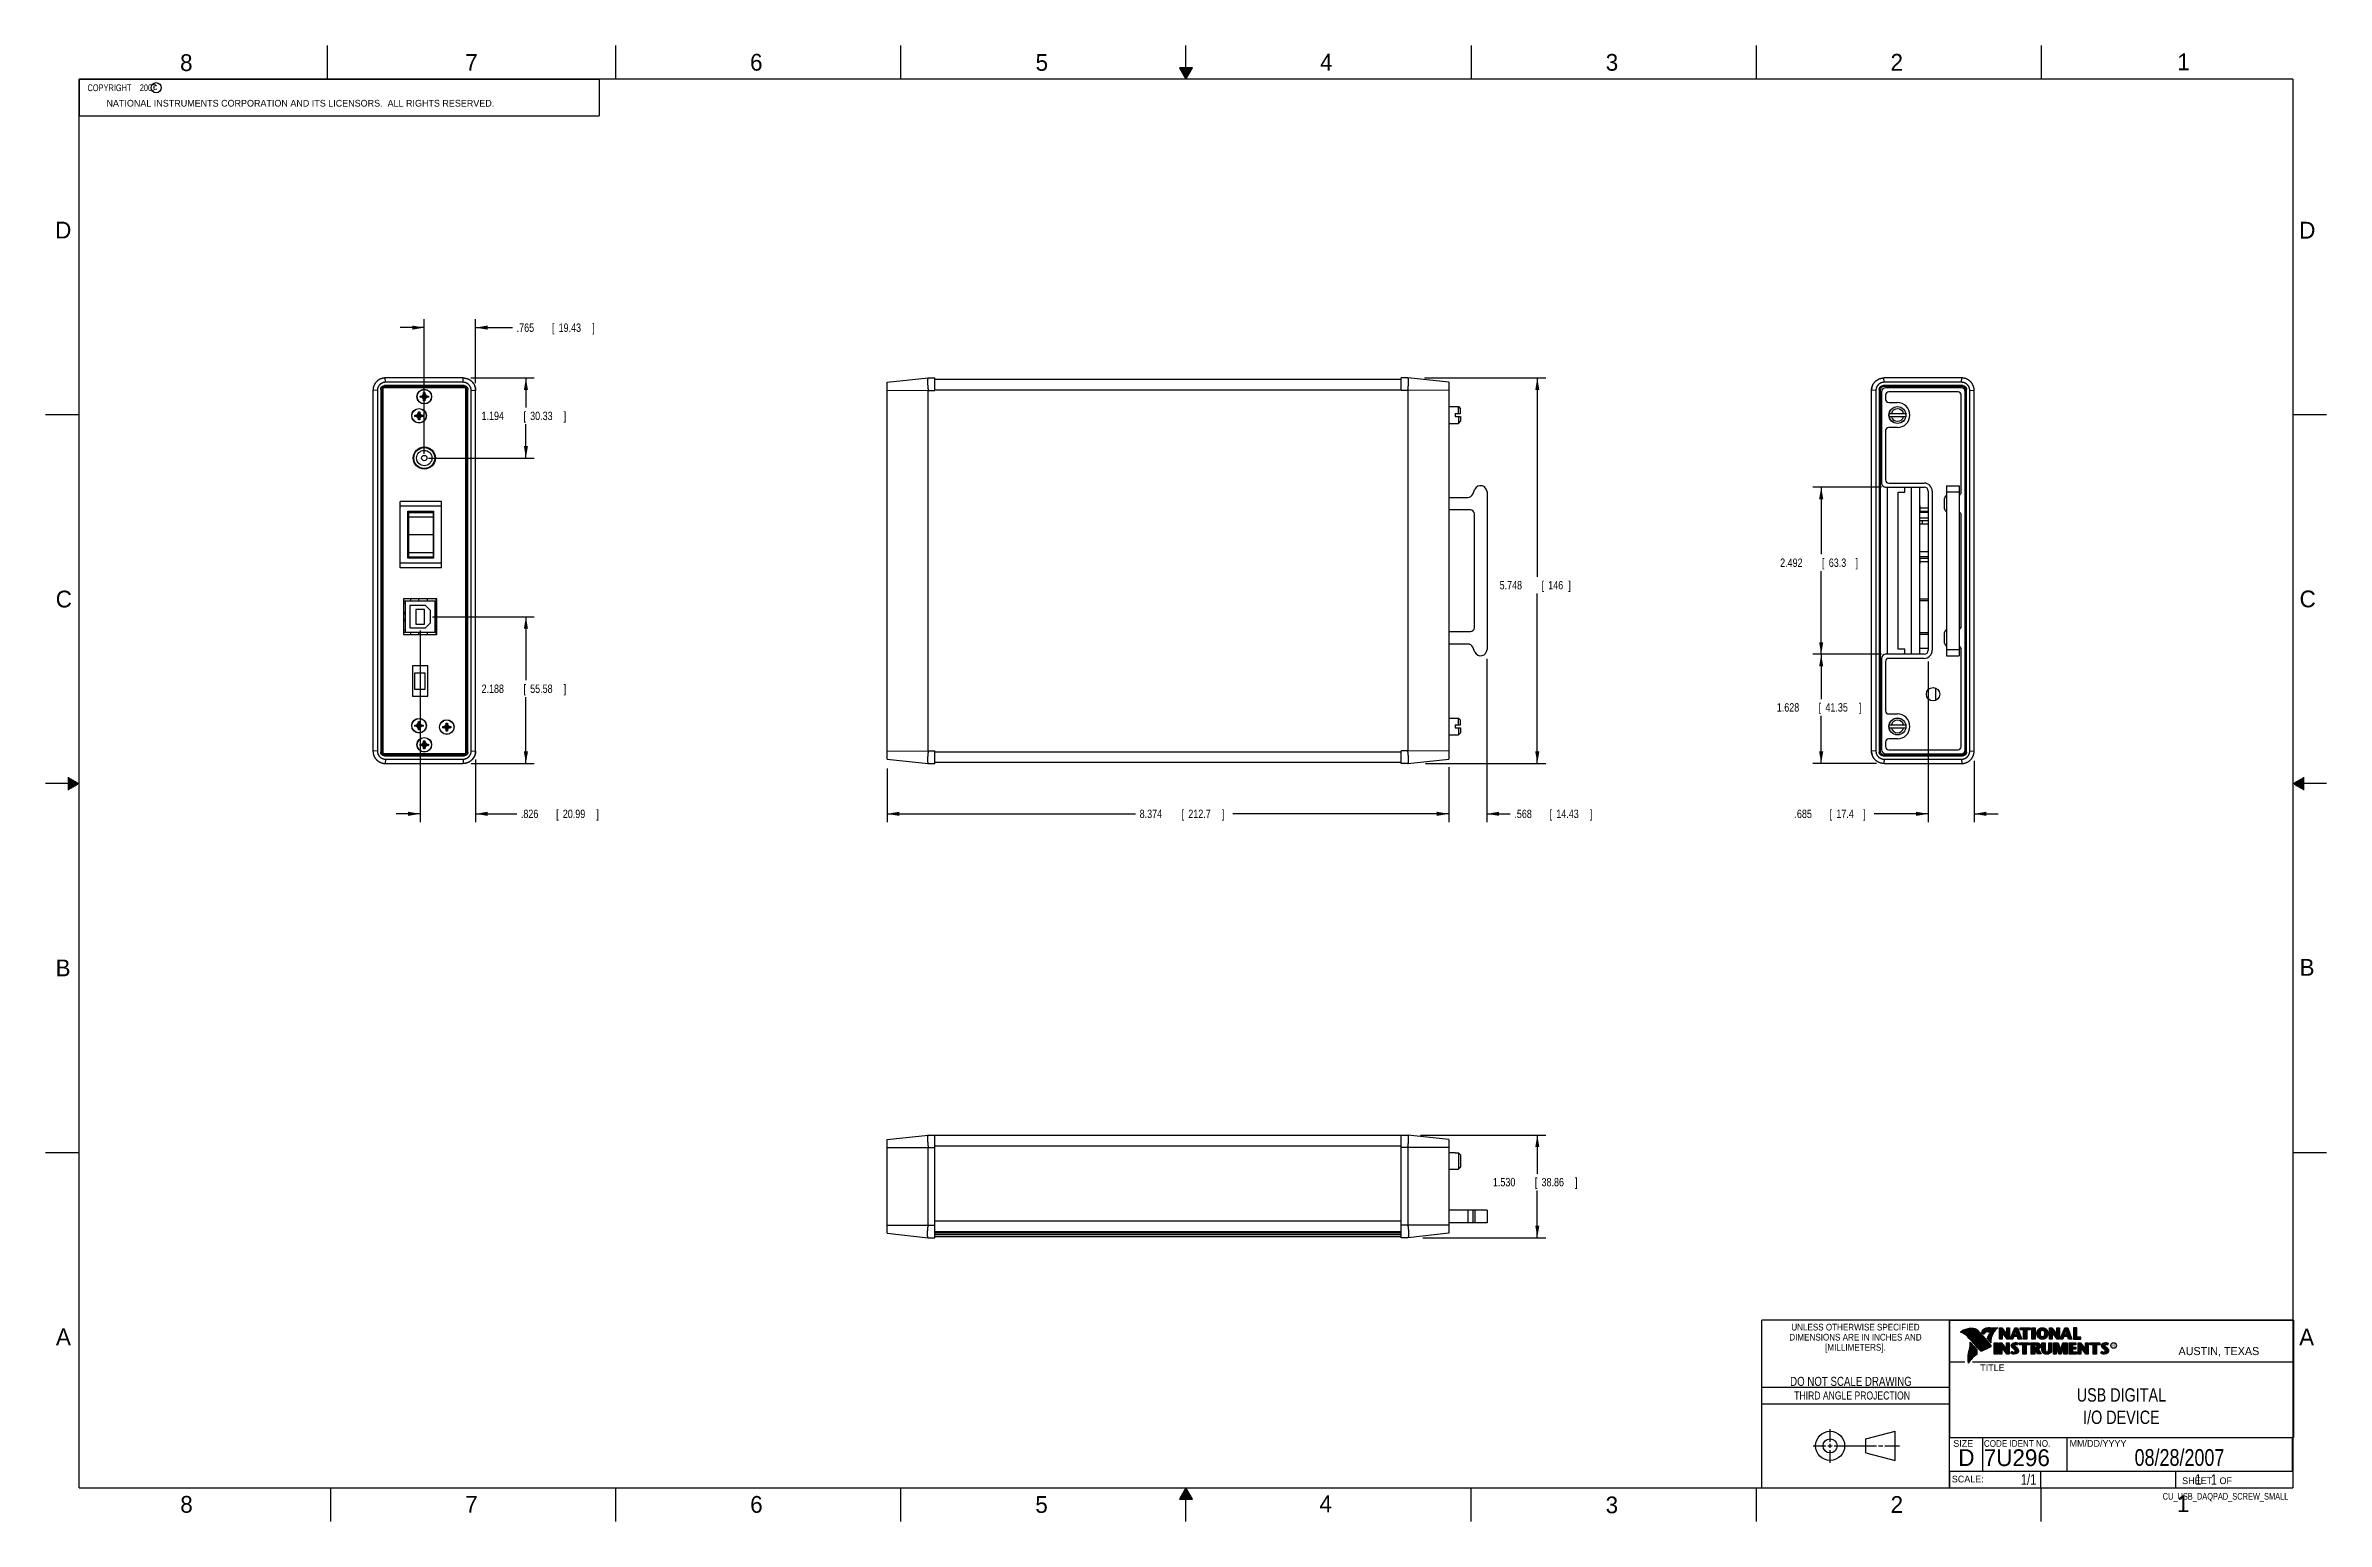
# Model space of a CAD drawing. Header units: inches. Extents: x 0 to 34, y 0 to 22.
import ezdxf
from ezdxf.enums import TextEntityAlignment as Align

# ---------------------------------------------------------------- set-up
doc = ezdxf.new("R2010")
doc.units = ezdxf.units.IN
doc.header["$LTSCALE"] = 1.87
doc.header["$MEASUREMENT"] = 0
doc.layers.get('0').update_dxf_attribs({"linetype": 'CONTINUOUS'})
doc.layers.add('DIMENSIONS', color=7, linetype='CONTINUOUS')
doc.styles.get("Standard").update_dxf_attribs({"font": 'txt', "width": 0.8})
doc.dimstyles.new('DIMSTYLE_1', dxfattribs={"dimtxt": 0.125, "dimasz": 0.18, "dimexe": 0.18, "dimexo": 0.0625, "dimgap": 0.09, "dimtad": 0, "dimtih": 1, "dimtoh": 1, "dimdec": 3, "dimzin": 4, "dimdsep": 46, "dimtxsty": 'STANDARD', "dimblk": '_FILLED', "dimblk1": '_FILLED', "dimblk2": '_FILLED', "dimcen": 0.09, "dimadec": 0, "dimazin": 0, "dimtp": 0.01, "dimtm": 0.01, "dimtfac": 1, "dimtdec": 3, "dimtofl": 0, "dimtmove": 0, "dimatfit": 3, "dimldrblk": '_FILLED', "dimfxl": 1, "dimtolj": 1, "dimtzin": 4, "dimarcsym": 0})

msp = doc.modelspace()

# ---------------------------------------------------------------- texts
at = {"color": 2, "linetype": 'CONTINUOUS'}
for s, height, p in [('8', 0.25, (2.0046, 21.6213)), ('7', 0.25, (6.2556, 21.6243)), ('6', 0.25, (10.5012, 21.6272)), ('5', 0.25, (14.7577, 21.6247)), ('4', 0.25, (18.9977, 21.6277)), ('3', 0.25, (23.257, 21.6259)), ('2', 0.25, (27.5025, 21.6262)), ('1', 0.25, (31.7781, 21.6326)), ('NATIONAL INSTRUMENTS CORPORATION AND ITS LICENSORS.  ALL RIGHTS RESERVED.', 0.1, (0.9071, 21.0911)), ('c', 0.1, (1.599, 21.3388)), ('D', 0.25, (0.1424, 19.125)), ('D', 0.25, (33.5947, 19.1236)), ('C', 0.25, (0.1508, 13.6246)), ('C', 0.25, (33.6004, 13.6267)), ('B', 0.25, (0.1484, 8.1257)), ('B', 0.25, (33.6006, 8.1345)), ('A', 0.25, (0.1541, 2.6261)), ('A', 0.25, (33.5939, 2.6228)), ('R', 0.042, (30.8076, 2.5994)), ('AUSTIN, TEXAS', 0.12, (31.7957, 2.479)), ('TITLE', 0.1, (28.8397, 2.2397)), ('SIZE', 0.1, (28.4379, 1.1118)), ('MM/DD/YYYY', 0.1, (30.1721, 1.1121)), ('SCALE:', 0.1, (28.4164, 0.5806)), ('8', 0.25, (2.0074, 0.1291)), ('7', 0.25, (6.2553, 0.1287)), ('6', 0.25, (10.5033, 0.1284)), ('5', 0.25, (14.754, 0.1262)), ('4', 0.25, (18.9884, 0.1369)), ('3', 0.25, (23.2555, 0.121)), ('2', 0.25, (27.5035, 0.1263)), ('1', 0.25, (31.7706, 0.139)), ('SHEET   OF', 0.1, (31.8499, 0.5557))]:
    msp.add_text(s, height=height, dxfattribs=at).set_placement(p)
for s, height, width, p in [('DIMENSIONS ARE IN INCHES AND', 0.1, 0.9, (26.9799, 2.6959)), ('UNLESS OTHERWISE SPECIFIED', 0.1, 0.9, (26.9799, 2.8459)), ('[MILLIMETERS].', 0.1, 0.9, (26.9799, 2.5459)), ('THIRD ANGLE PROJECTION', 0.12, 0.8, (26.9296, 1.8168))]:
    msp.add_text(s, height=height, dxfattribs=dict(at, width=width)).set_placement(p, align=Align.CENTER)
at = {"color": 7, "linetype": 'CONTINUOUS', "width": 0.8}
for s, height, p in [('DO NOT SCALE DRAWING', 0.135, (26.9127, 2.0199)), ('08/28/2007', 0.25, (31.81, 0.828))]:
    msp.add_text(s, height=height, dxfattribs=at).set_placement(p, align=Align.CENTER)
at = {"color": 7, "linetype": 'CONTINUOUS'}
for s, p in [('D  ', (28.5128, 0.8264)), ('7U296', (28.8928, 0.8245))]:
    msp.add_text(s, height=0.25, dxfattribs=at).set_placement(p)
at = {"color": 2, "linetype": 'CONTINUOUS', "width": 0.9}
msp.add_text('CODE IDENT NO.', height=0.1, dxfattribs=at).set_placement((28.8949, 1.1115))
at = {"color": 7, "linetype": 'CONTINUOUS', "width": 0.8}
msp.add_text('1/1', height=0.15625, dxfattribs=at).set_placement((29.677, 0.5469), align=Align.RIGHT)
at = {"color": 2, "linetype": 'CONTINUOUS', "width": 0.8}
msp.add_text('CU_USB_DAQPAD_SCREW_SMALL', height=0.1, dxfattribs=at).set_placement((33.4328, 0.3236), align=Align.RIGHT)
at = {"color": 2, "linetype": 'CONTINUOUS', "insert": (0.5625, 21.4219), "char_height": 0.1, "width": 1.52, "attachment_point": 1}
msp.add_mtext('  COPYRIGHT    2007', dxfattribs=at)
at = {"color": 7, "linetype": 'CONTINUOUS'}
for s, insert, char_height, width, attachment_point in [('USB DIGITAL\\PI/O DEVICE', (30.9443, 1.9853), 0.2, 1.76, 2), ('     1   1', (31.8125, 0.7031), 0.15625, 1.25, 1)]:
    msp.add_mtext(s, dxfattribs=dict(at, insert=insert, char_height=char_height, width=width, attachment_point=attachment_point))

# ---------------------------------------------------------------- blocks, each defined once
blk = doc.blocks.new('_FILLED')
at = {"color": 0, "linetype": 'BYBLOCK'}
blk.add_solid([(0, 0), (-1, 0.17), (-1, -0.17)], dxfattribs=at)
blk = doc.blocks.new('*D0')
at = {"layer": 'DIMENSIONS', "color": 2, "linetype": 'CONTINUOUS'}
for p, q in [((5.769, 13.486), (7.285, 13.486)), ((7.16, 13.486), (7.16, 12.538)), ((7.16, 11.298), (7.16, 12.288)), ((6.342, 11.298), (7.285, 11.298))]:
    blk.add_line(p, q, dxfattribs=at)
at = {"layer": 'DIMENSIONS', "color": 2, "linetype": 'CONTINUOUS', "xscale": 0.18, "yscale": 0.18, "zscale": 0.18}
for p, rotation in [((7.16, 13.486), 90), ((7.16, 11.298), 270)]:
    blk.add_blockref('_FILLED', p, dxfattribs=dict(at, rotation=rotation))
at = {"layer": 'DIMENSIONS', "color": 2, "linetype": 'CONTINUOUS', "width": 0.8}
for s, p in [('2.188', (6.498, 12.35)), ('[', (7.123, 12.35)), ('55.58', (7.223, 12.35)), (']', (7.723, 12.35))]:
    blk.add_text(s, height=0.125, dxfattribs=at).set_placement(p)
blk = doc.blocks.new('*D1')
at = {"layer": 'DIMENSIONS', "color": 2, "linetype": 'CONTINUOUS'}
for p, q in [((5.584, 13.283), (5.584, 10.423)), ((6.41, 11.357), (6.41, 10.423)), ((5.584, 10.548), (5.224, 10.548)), ((6.41, 10.548), (7.023, 10.548))]:
    blk.add_line(p, q, dxfattribs=at)
at = {"layer": 'DIMENSIONS', "color": 2, "linetype": 'CONTINUOUS', "xscale": 0.18, "yscale": 0.18, "zscale": 0.18}
blk.add_blockref('_FILLED', (5.584, 10.548), dxfattribs=at)
at = {"layer": 'DIMENSIONS', "color": 2, "linetype": 'CONTINUOUS', "xscale": 0.18, "yscale": 0.18, "zscale": 0.18, "rotation": 180}
blk.add_blockref('_FILLED', (6.41, 10.548), dxfattribs=at)
at = {"layer": 'DIMENSIONS', "color": 2, "linetype": 'CONTINUOUS', "width": 0.8}
for s, p in [('.826', (7.085, 10.485)), ('[', (7.61, 10.485)), ('20.99', (7.71, 10.485)), (']', (8.21, 10.485))]:
    blk.add_text(s, height=0.125, dxfattribs=at).set_placement(p)
blk = doc.blocks.new('*D2')
at = {"layer": 'DIMENSIONS', "color": 2, "linetype": 'CONTINUOUS'}
for p, q in [((6.34, 17.046), (7.285, 17.046)), ((7.16, 17.046), (7.16, 16.605)), ((7.16, 15.852), (7.16, 16.355)), ((5.708, 15.852), (7.285, 15.852))]:
    blk.add_line(p, q, dxfattribs=at)
at = {"layer": 'DIMENSIONS', "color": 2, "linetype": 'CONTINUOUS', "xscale": 0.18, "yscale": 0.18, "zscale": 0.18}
for p, rotation in [((7.16, 17.046), 90), ((7.16, 15.852), 270)]:
    blk.add_blockref('_FILLED', p, dxfattribs=dict(at, rotation=rotation))
at = {"layer": 'DIMENSIONS', "color": 2, "linetype": 'CONTINUOUS', "width": 0.8}
for s, p in [('1.194', (6.498, 16.418)), ('[', (7.123, 16.418)), ('30.33', (7.223, 16.418)), (']', (7.723, 16.418))]:
    blk.add_text(s, height=0.125, dxfattribs=at).set_placement(p)
blk = doc.blocks.new('*D3')
at = {"layer": 'DIMENSIONS', "color": 2, "linetype": 'CONTINUOUS'}
for p, q in [((5.645, 17.796), (5.285, 17.796)), ((5.645, 15.916), (5.645, 17.921)), ((6.41, 16.967), (6.41, 17.921)), ((6.41, 17.796), (6.96, 17.796))]:
    blk.add_line(p, q, dxfattribs=at)
at = {"layer": 'DIMENSIONS', "color": 2, "linetype": 'CONTINUOUS', "xscale": 0.18, "yscale": 0.18, "zscale": 0.18}
blk.add_blockref('_FILLED', (5.645, 17.796), dxfattribs=at)
at = {"layer": 'DIMENSIONS', "color": 2, "linetype": 'CONTINUOUS', "xscale": 0.18, "yscale": 0.18, "zscale": 0.18, "rotation": 180}
blk.add_blockref('_FILLED', (6.41, 17.796), dxfattribs=at)
at = {"layer": 'DIMENSIONS', "color": 2, "linetype": 'CONTINUOUS', "width": 0.8}
for s, p in [('.765', (7.022, 17.733)), ('[', (7.547, 17.733)), ('19.43', (7.647, 17.733)), (']', (8.147, 17.733))]:
    blk.add_text(s, height=0.125, dxfattribs=at).set_placement(p)
blk = doc.blocks.new('*D4')
at = {"layer": 'DIMENSIONS', "color": 2, "linetype": 'CONTINUOUS'}
for p, q in [((12.545, 11.222), (12.545, 10.423)), ((20.919, 11.235), (20.919, 10.423)), ((12.545, 10.548), (16.246, 10.548)), ((20.919, 10.548), (17.696, 10.548))]:
    blk.add_line(p, q, dxfattribs=at)
at = {"layer": 'DIMENSIONS', "color": 2, "linetype": 'CONTINUOUS', "xscale": 0.18, "yscale": 0.18, "zscale": 0.18, "rotation": 180}
blk.add_blockref('_FILLED', (12.545, 10.548), dxfattribs=at)
at = {"layer": 'DIMENSIONS', "color": 2, "linetype": 'CONTINUOUS', "xscale": 0.18, "yscale": 0.18, "zscale": 0.18}
blk.add_blockref('_FILLED', (20.919, 10.548), dxfattribs=at)
at = {"layer": 'DIMENSIONS', "color": 2, "linetype": 'CONTINUOUS', "width": 0.8}
for s, p in [('8.374', (16.309, 10.485)), ('[', (16.934, 10.485)), ('212.7', (17.034, 10.485)), (']', (17.534, 10.485))]:
    blk.add_text(s, height=0.125, dxfattribs=at).set_placement(p)
blk = doc.blocks.new('*D5')
at = {"layer": 'DIMENSIONS', "color": 2, "linetype": 'CONTINUOUS'}
for p, q in [((21.487, 12.86), (21.487, 10.423)), ((20.919, 11.245), (20.919, 10.423)), ((20.919, 10.548), (20.559, 10.548)), ((21.487, 10.548), (21.832, 10.548))]:
    blk.add_line(p, q, dxfattribs=at)
at = {"layer": 'DIMENSIONS', "color": 2, "linetype": 'CONTINUOUS', "xscale": 0.18, "yscale": 0.18, "zscale": 0.18}
blk.add_blockref('_FILLED', (20.919, 10.548), dxfattribs=at)
at = {"layer": 'DIMENSIONS', "color": 2, "linetype": 'CONTINUOUS', "xscale": 0.18, "yscale": 0.18, "zscale": 0.18, "rotation": 180}
blk.add_blockref('_FILLED', (21.487, 10.548), dxfattribs=at)
at = {"layer": 'DIMENSIONS', "color": 2, "linetype": 'CONTINUOUS', "width": 0.8}
for s, p in [('.568', (21.895, 10.485)), ('[', (22.42, 10.485)), ('14.43', (22.52, 10.485)), (']', (23.02, 10.485))]:
    blk.add_text(s, height=0.125, dxfattribs=at).set_placement(p)
blk = doc.blocks.new('*D6')
at = {"layer": 'DIMENSIONS', "color": 2, "linetype": 'CONTINUOUS'}
for p, q in [((20.556, 17.046), (22.362, 17.046)), ((22.237, 17.046), (22.237, 14.082)), ((22.237, 11.298), (22.237, 13.832)), ((20.572, 11.298), (22.362, 11.298))]:
    blk.add_line(p, q, dxfattribs=at)
at = {"layer": 'DIMENSIONS', "color": 2, "linetype": 'CONTINUOUS', "xscale": 0.18, "yscale": 0.18, "zscale": 0.18}
for p, rotation in [((22.237, 17.046), 90), ((22.237, 11.298), 270)]:
    blk.add_blockref('_FILLED', p, dxfattribs=dict(at, rotation=rotation))
at = {"layer": 'DIMENSIONS', "color": 2, "linetype": 'CONTINUOUS', "width": 0.8}
for s, p in [('5.748', (21.675, 13.894)), ('[', (22.3, 13.894)), ('146', (22.4, 13.894)), (']', (22.7, 13.894))]:
    blk.add_text(s, height=0.125, dxfattribs=at).set_placement(p)
blk = doc.blocks.new('*D7')
at = {"layer": 'DIMENSIONS', "color": 2, "linetype": 'CONTINUOUS'}
for p, q in [((28.064, 12.817), (28.064, 10.423)), ((28.749, 11.336), (28.749, 10.423)), ((28.064, 10.548), (27.258, 10.548)), ((28.749, 10.548), (29.109, 10.548))]:
    blk.add_line(p, q, dxfattribs=at)
at = {"layer": 'DIMENSIONS', "color": 2, "linetype": 'CONTINUOUS', "xscale": 0.18, "yscale": 0.18, "zscale": 0.18}
blk.add_blockref('_FILLED', (28.064, 10.548), dxfattribs=at)
at = {"layer": 'DIMENSIONS', "color": 2, "linetype": 'CONTINUOUS', "xscale": 0.18, "yscale": 0.18, "zscale": 0.18, "rotation": 180}
blk.add_blockref('_FILLED', (28.749, 10.548), dxfattribs=at)
at = {"layer": 'DIMENSIONS', "color": 2, "linetype": 'CONTINUOUS', "width": 0.8}
for s, p in [('.685', (26.07, 10.485)), ('[', (26.595, 10.485)), ('17.4', (26.695, 10.485)), (']', (27.095, 10.485))]:
    blk.add_text(s, height=0.125, dxfattribs=at).set_placement(p)
blk = doc.blocks.new('*D8')
at = {"layer": 'DIMENSIONS', "color": 2, "linetype": 'CONTINUOUS'}
for p, q in [((27.367, 12.926), (26.344, 12.926)), ((26.469, 12.926), (26.469, 12.259)), ((26.469, 11.298), (26.469, 12.009)), ((27.294, 11.298), (26.344, 11.298))]:
    blk.add_line(p, q, dxfattribs=at)
at = {"layer": 'DIMENSIONS', "color": 2, "linetype": 'CONTINUOUS', "xscale": 0.18, "yscale": 0.18, "zscale": 0.18}
for p, rotation in [((26.469, 12.926), 90), ((26.469, 11.298), 270)]:
    blk.add_blockref('_FILLED', p, dxfattribs=dict(at, rotation=rotation))
at = {"layer": 'DIMENSIONS', "color": 2, "linetype": 'CONTINUOUS', "width": 0.8}
for s, p in [('1.628', (25.807, 12.072)), ('[', (26.432, 12.072)), ('41.35', (26.532, 12.072)), (']', (27.032, 12.072))]:
    blk.add_text(s, height=0.125, dxfattribs=at).set_placement(p)
blk = doc.blocks.new('*D9')
at = {"layer": 'DIMENSIONS', "color": 2, "linetype": 'CONTINUOUS'}
for p, q in [((27.367, 15.418), (26.344, 15.418)), ((26.469, 15.418), (26.469, 14.417)), ((26.469, 12.926), (26.469, 14.167)), ((27.367, 12.926), (26.344, 12.926))]:
    blk.add_line(p, q, dxfattribs=at)
at = {"layer": 'DIMENSIONS', "color": 2, "linetype": 'CONTINUOUS', "xscale": 0.18, "yscale": 0.18, "zscale": 0.18}
for p, rotation in [((26.469, 15.418), 90), ((26.469, 12.926), 270)]:
    blk.add_blockref('_FILLED', p, dxfattribs=dict(at, rotation=rotation))
at = {"layer": 'DIMENSIONS', "color": 2, "linetype": 'CONTINUOUS', "width": 0.8}
for s, p in [('2.492', (25.857, 14.229)), ('[', (26.482, 14.229)), ('63.3', (26.582, 14.229)), (']', (26.982, 14.229))]:
    blk.add_text(s, height=0.125, dxfattribs=at).set_placement(p)
blk = doc.blocks.new('*D10')
at = {"layer": 'DIMENSIONS', "color": 2, "linetype": 'CONTINUOUS'}
for p, q in [((20.498, 5.759), (22.362, 5.759)), ((22.237, 5.759), (22.237, 5.182)), ((22.237, 4.229), (22.237, 4.932)), ((20.532, 4.229), (22.362, 4.229))]:
    blk.add_line(p, q, dxfattribs=at)
at = {"layer": 'DIMENSIONS', "color": 2, "linetype": 'CONTINUOUS', "xscale": 0.18, "yscale": 0.18, "zscale": 0.18}
for p, rotation in [((22.237, 5.759), 90), ((22.237, 4.229), 270)]:
    blk.add_blockref('_FILLED', p, dxfattribs=dict(at, rotation=rotation))
at = {"layer": 'DIMENSIONS', "color": 2, "linetype": 'CONTINUOUS', "width": 0.8}
for s, p in [('1.530', (21.575, 4.995)), ('[', (22.2, 4.995)), ('38.86', (22.3, 4.995)), (']', (22.8, 4.995))]:
    blk.add_text(s, height=0.125, dxfattribs=at).set_placement(p)

# ---------------------------------------------------------------- dimensions: what is measured, and where the dimension line sits
at = {"layer": 'DIMENSIONS', "color": 2, "linetype": 'CONTINUOUS'}
for base, p1, p2, angle, picture, middle in [((5.6451, 17.7959), (6.4101, 16.9669), (5.6451, 15.9162), 180, '*D3', (7.6348, 17.7959)), ((7.1601, 15.8519), (6.3397, 17.0459), (5.7076, 15.8519), 270, '*D2', (7.1601, 16.48)), ((22.2372, 17.0459), (20.5719, 11.2979), (20.556, 17.0459), 90, '*D6', (22.2372, 13.9567)), ((26.4695, 15.4179), (27.367, 12.9259), (27.367, 15.4179), 90, '*D9', (26.4695, 14.2917)), ((5.58364, 10.54788), (6.4101, 11.35697), (5.58364, 13.28292), 180, '*D1', (7.69791, 10.54788)), ((7.1601, 13.4859), (6.3416, 11.2979), (5.7692, 13.4859), 90, '*D0', (7.1601, 12.4128)), ((26.4695, 12.9259), (27.294, 11.2979), (27.367, 12.9259), 90, '*D8', (26.4695, 12.1342)), ((22.2372, 5.7594), (20.5318, 4.2294), (20.4978, 5.7594), 90, '*D10', (22.2372, 5.057))]:
    dim = msp.add_linear_dim(base=base, p1=p1, p2=p2, angle=angle, dimstyle='DIMSTYLE_1', dxfattribs=at)
    dim.commit()
    dim.dimension.update_dxf_attribs({"geometry": picture, "text_midpoint": middle, "dimtype": 160})
for base, p1, p2, picture, middle in [((21.4872, 10.5479), (20.9192, 11.2448), (21.4872, 12.86), '*D5', (22.5073, 10.5479)), ((28.7495, 10.5479), (28.0645, 12.8168), (28.7495, 11.3363), '*D7', (26.6326, 10.5479)), ((20.9192, 10.5479), (12.5452, 11.2218), (20.9192, 11.2352), '*D4', (16.9711, 10.5479))]:
    dim = msp.add_linear_dim(base=base, p1=p1, p2=p2, dimstyle='DIMSTYLE_1', dxfattribs=at)
    dim.commit()
    dim.dimension.update_dxf_attribs({"geometry": picture, "text_midpoint": middle, "dimtype": 160})

# ---------------------------------------------------------------- linework, layer by layer
at = {"color": 2, "linetype": 'CONTINUOUS'}
for p, q in [((4.2, 21.5), (4.2, 22)), ((8.5, 21.5), (8.5, 22)), ((12.75, 21.5), (12.75, 22)), ((17, 21.5), (17, 22)), ((21.25, 22), (21.25, 21.5)), ((25.5, 22), (25.5, 21.5)), ((29.75, 22), (29.75, 21.5)), ((0.5, 21.5), (8.25, 21.5)), ((0.5, 21.5), (0.5, 20.9531)), ((8.25, 21.5), (8.25, 20.9531)), ((16.902, 21.6697), (17, 21.5)), ((17.098, 21.6697), (16.902, 21.6697)), ((16.9076, 21.66), (17.0924, 21.66)), ((16.9134, 21.65), (17.0866, 21.65)), ((16.9192, 21.64), (17.0808, 21.64)), ((16.925, 21.63), (17.0751, 21.63)), ((16.9307, 21.62), (17.0693, 21.62)), ((16.9365, 21.61), (17.0635, 21.61)), ((16.9423, 21.6), (17.0578, 21.6)), ((16.9481, 21.59), (17.052, 21.59)), ((16.9538, 21.58), (17.0462, 21.58)), ((16.9596, 21.57), (17.0404, 21.57)), ((16.9654, 21.56), (17.0347, 21.56)), ((16.9712, 21.55), (17.0289, 21.55)), ((16.9769, 21.54), (17.0231, 21.54)), ((16.9827, 21.53), (17.0173, 21.53)), ((16.9885, 21.52), (17.0116, 21.52)), ((16.9942, 21.51), (17.0058, 21.51)), ((17, 21.5), (17.098, 21.6697)), ((0.5, 20.9531), (8.25, 20.9531)), ((0, 16.5), (0.5, 16.5)), ((33.5, 16.5), (34, 16.5)), ((0.5, 11), (0, 11)), ((0.3303, 11.09), (0.3441, 11.09)), ((0.3303, 11.08), (0.3614, 11.08)), ((0.3303, 11.07), (0.3788, 11.07)), ((0.3303, 11.06), (0.3961, 11.06)), ((0.3303, 11.05), (0.4134, 11.05)), ((0.3303, 11.04), (0.4307, 11.04)), ((0.3303, 11.03), (0.448, 11.03)), ((0.3303, 11.02), (0.4654, 11.02)), ((0.3303, 11.01), (0.4827, 11.01)), ((0.3303, 10.99), (0.4827, 10.99)), ((0.3303, 10.98), (0.4654, 10.98)), ((0.3303, 10.97), (0.448, 10.97)), ((0.3303, 10.96), (0.4307, 10.96)), ((0.3303, 10.95), (0.4134, 10.95)), ((0.3303, 10.94), (0.3961, 10.94)), ((0.3303, 10.93), (0.3788, 10.93)), ((0.3303, 10.92), (0.3614, 10.92)), ((0.3303, 10.91), (0.3441, 10.91)), ((34, 11), (33.5, 11)), ((33.5173, 11.01), (33.6697, 11.01)), ((33.5173, 10.99), (33.6697, 10.99)), ((33.5347, 11.02), (33.6697, 11.02)), ((33.5347, 10.98), (33.6697, 10.98)), ((33.552, 11.03), (33.6697, 11.03)), ((33.552, 10.97), (33.6697, 10.97)), ((33.5693, 11.04), (33.6697, 11.04)), ((33.5693, 10.96), (33.6697, 10.96)), ((33.5866, 11.05), (33.6697, 11.05)), ((33.5866, 10.95), (33.6697, 10.95)), ((33.6039, 11.06), (33.6697, 11.06)), ((33.6039, 10.94), (33.6697, 10.94)), ((33.6213, 11.07), (33.6697, 11.07)), ((33.6213, 10.93), (33.6697, 10.93)), ((33.6386, 11.08), (33.6697, 11.08)), ((33.6386, 10.92), (33.6697, 10.92)), ((33.6559, 11.09), (33.6697, 11.09)), ((33.6559, 10.91), (33.6697, 10.91)), ((0, 5.5), (0.5, 5.5)), ((33.5, 5.5), (34, 5.5)), ((28.3793, 3.0003), (33.5093, 3.0003)), ((28.3793, 3.0003), (28.3793, 1.2503)), ((28.556, 2.8217), (28.556, 2.8246)), ((28.5629, 2.8193), (28.5629, 2.8291)), ((28.5698, 2.8166), (28.5698, 2.8333)), ((28.5766, 2.8137), (28.5766, 2.8374)), ((28.5835, 2.8105), (28.5835, 2.8412)), ((28.5904, 2.8071), (28.5904, 2.8449)), ((28.5972, 2.8034), (28.5972, 2.8479)), ((28.6041, 2.7994), (28.6041, 2.8508)), ((28.6109, 2.7952), (28.6109, 2.8535)), ((28.6178, 2.7906), (28.6178, 2.856)), ((28.6247, 2.7856), (28.6247, 2.8584)), ((28.6315, 2.7803), (28.6315, 2.8606)), ((28.6384, 2.7747), (28.6384, 2.8626)), ((28.6453, 2.7685), (28.6453, 2.8645)), ((28.6521, 2.762), (28.6521, 2.8662)), ((28.659, 2.7548), (28.659, 2.8679)), ((28.6659, 2.7474), (28.6659, 2.8695)), ((28.6727, 2.7398), (28.6727, 2.8708)), ((28.6796, 2.7323), (28.6796, 2.8719)), ((28.6865, 2.7247), (28.6865, 2.8727)), ((28.6933, 2.717), (28.6933, 2.8732)), ((28.7002, 2.7092), (28.7002, 2.8734)), ((28.707, 2.7014), (28.707, 2.8733)), ((28.7139, 2.6936), (28.7139, 2.873)), ((28.7208, 2.6856), (28.7208, 2.8724)), ((28.7276, 2.6776), (28.7276, 2.8716)), ((28.7345, 2.6696), (28.7345, 2.8704)), ((28.7414, 2.6615), (28.7414, 2.869)), ((28.7482, 2.6533), (28.7482, 2.8677)), ((28.7551, 2.6452), (28.7551, 2.8659)), ((28.762, 2.6372), (28.762, 2.8638)), ((28.7688, 2.6293), (28.7688, 2.8611)), ((28.7757, 2.6214), (28.7757, 2.858)), ((28.7826, 2.6137), (28.7826, 2.8543)), ((28.7894, 2.606), (28.7894, 2.8501)), ((28.7963, 2.5985), (28.7963, 2.8451)), ((28.8031, 2.591), (28.8031, 2.8394)), ((28.81, 2.5836), (28.81, 2.8328)), ((28.8169, 2.5762), (28.8169, 2.8253)), ((28.8237, 2.569), (28.8237, 2.8181)), ((28.8306, 2.5618), (28.8306, 2.8109)), ((28.8375, 2.5556), (28.8375, 2.8037)), ((28.8443, 2.5505), (28.8443, 2.7965)), ((28.8512, 2.5472), (28.8512, 2.7893)), ((28.8581, 2.5466), (28.8581, 2.782)), ((28.8865, 2.792), (28.8631, 2.8194)), ((28.8649, 2.5483), (28.8649, 2.7748)), ((28.8878, 2.7979), (28.8682, 2.8209)), ((28.8718, 2.8167), (28.8718, 2.8343)), ((28.8718, 2.5513), (28.8718, 2.7675)), ((28.8786, 2.8086), (28.8786, 2.8464)), ((28.8786, 2.5541), (28.8786, 2.7602)), ((28.8855, 2.8005), (28.8855, 2.854)), ((28.8855, 2.557), (28.8855, 2.7523)), ((28.8924, 2.8003), (28.8924, 2.8594)), ((28.8924, 2.5599), (28.8924, 2.744)), ((28.8992, 2.8044), (28.8992, 2.8634)), ((28.8992, 2.5628), (28.8992, 2.7357)), ((28.9061, 2.8094), (28.9061, 2.8668)), ((28.9061, 2.5659), (28.9061, 2.7274)), ((28.913, 2.8153), (28.913, 2.8696)), ((28.9198, 2.8223), (28.9198, 2.8719)), ((28.9267, 2.8275), (28.9267, 2.8737)), ((28.9336, 2.8311), (28.9336, 2.875)), ((28.9404, 2.8335), (28.9404, 2.8759)), ((28.962, 2.7048), (28.9438, 2.7257)), ((28.9473, 2.834), (28.9473, 2.8769)), ((28.9657, 2.7079), (28.9496, 2.7264)), ((28.9542, 2.8327), (28.9542, 2.8778)), ((28.9542, 2.7212), (28.9542, 2.7362)), ((28.961, 2.8306), (28.961, 2.8785)), ((28.961, 2.7133), (28.961, 2.7519)), ((28.9679, 2.8292), (28.9679, 2.8791)), ((28.9679, 2.7053), (28.9679, 2.7699)), ((28.9747, 2.8285), (28.9747, 2.8796)), ((28.9747, 2.697), (28.9747, 2.7823)), ((28.9816, 2.828), (28.9816, 2.88)), ((28.9816, 2.689), (28.9816, 2.7889)), ((28.9844, 2.885), (29.1009, 2.8868)), ((28.9845, 2.8802), (29.0882, 2.8817)), ((28.9885, 2.8278), (28.9885, 2.8802)), ((28.9885, 2.6813), (28.9885, 2.7921)), ((28.9953, 2.8276), (28.9953, 2.8803)), ((28.9953, 2.6998), (28.9953, 2.7939)), ((29.0022, 2.8263), (29.0022, 2.8804)), ((29.0022, 2.7448), (29.0022, 2.795)), ((29.0091, 2.822), (29.0091, 2.8805)), ((29.0091, 2.7642), (29.0091, 2.7954)), ((29.0159, 2.7805), (29.0159, 2.8806)), ((29.0228, 2.7947), (29.0228, 2.8807)), ((29.0297, 2.8073), (29.0297, 2.8808)), ((29.0365, 2.8188), (29.0365, 2.881)), ((29.0434, 2.8293), (29.0434, 2.8811)), ((29.0502, 2.8389), (29.0502, 2.8812)), ((29.0571, 2.8479), (29.0571, 2.8813)), ((29.064, 2.8562), (29.064, 2.8814)), ((29.0708, 2.8641), (29.0708, 2.8815)), ((29.0777, 2.8714), (29.0777, 2.8816)), ((29.1256, 2.8852), (29.1624, 2.8852)), ((29.1256, 2.7166), (29.1256, 2.8852)), ((29.1305, 2.8804), (29.16, 2.8804)), ((29.1305, 2.7215), (29.1305, 2.8804)), ((29.1604, 2.7215), (29.1305, 2.7215)), ((29.1395, 2.7215), (29.1395, 2.8804)), ((29.1462, 2.7215), (29.1462, 2.8804)), ((29.1529, 2.7215), (29.1529, 2.8804)), ((29.1604, 2.8299), (29.1596, 2.8804)), ((29.16, 2.8804), (29.2402, 2.7746)), ((29.2438, 2.7215), (29.1604, 2.8299)), ((29.1604, 2.8299), (29.1604, 2.7215)), ((29.1624, 2.8852), (29.2354, 2.7891)), ((29.2414, 2.7166), (29.1653, 2.8156)), ((29.1653, 2.8156), (29.1653, 2.7166)), ((29.1663, 2.8222), (29.1663, 2.872)), ((29.173, 2.8135), (29.173, 2.8632)), ((29.1798, 2.8048), (29.1798, 2.8543)), ((29.1865, 2.7961), (29.1865, 2.8455)), ((29.1932, 2.7873), (29.1932, 2.8367)), ((29.1999, 2.7786), (29.1999, 2.8278)), ((29.2066, 2.7699), (29.2066, 2.819)), ((29.2133, 2.7612), (29.2133, 2.8101)), ((29.22, 2.7525), (29.22, 2.8013)), ((29.2267, 2.7437), (29.2267, 2.7924)), ((29.2334, 2.735), (29.2334, 2.7836)), ((29.2354, 2.8852), (29.2754, 2.8852)), ((29.2354, 2.7891), (29.2354, 2.8852)), ((29.2402, 2.8804), (29.2705, 2.8804)), ((29.2402, 2.7746), (29.2402, 2.8804)), ((29.2402, 2.7263), (29.2402, 2.7746)), ((29.2705, 2.7215), (29.2438, 2.7215)), ((29.2469, 2.7215), (29.2469, 2.8804)), ((29.2536, 2.7215), (29.2536, 2.8804)), ((29.2603, 2.7215), (29.2603, 2.8804)), ((29.267, 2.7215), (29.267, 2.8804)), ((29.2705, 2.8804), (29.2705, 2.7215)), ((29.2754, 2.8852), (29.2754, 2.7166)), ((29.2853, 2.7167), (29.3541, 2.8851)), ((29.2926, 2.7216), (29.3574, 2.8802)), ((29.3219, 2.7216), (29.2926, 2.7216)), ((29.3006, 2.7216), (29.3006, 2.7411)), ((29.3073, 2.7216), (29.3073, 2.7575)), ((29.314, 2.7216), (29.314, 2.774)), ((29.3207, 2.7216), (29.3207, 2.7904)), ((29.3381, 2.7618), (29.3219, 2.7216)), ((29.3414, 2.7569), (29.3252, 2.7167)), ((29.3274, 2.7353), (29.3274, 2.8068)), ((29.3341, 2.752), (29.3341, 2.8232)), ((29.3968, 2.7618), (29.3381, 2.7618)), ((29.3408, 2.7618), (29.3408, 2.8396)), ((29.3933, 2.7569), (29.3414, 2.7569)), ((29.3434, 2.7787), (29.365, 2.8486)), ((29.3918, 2.7787), (29.3434, 2.7787)), ((29.3475, 2.7921), (29.3475, 2.8561)), ((29.3475, 2.7618), (29.3475, 2.7787)), ((29.35, 2.7836), (29.3686, 2.8438)), ((29.3854, 2.7836), (29.35, 2.7836)), ((29.3541, 2.8851), (29.3967, 2.8851)), ((29.3543, 2.8139), (29.3543, 2.8725)), ((29.3543, 2.7618), (29.3543, 2.7787)), ((29.3574, 2.8802), (29.3933, 2.8802)), ((29.361, 2.8356), (29.361, 2.8802)), ((29.361, 2.7618), (29.361, 2.7787)), ((29.365, 2.8486), (29.3728, 2.8486)), ((29.3677, 2.8486), (29.3677, 2.8802)), ((29.3677, 2.7618), (29.3677, 2.7787)), ((29.3686, 2.8438), (29.3691, 2.8438)), ((29.3691, 2.8438), (29.3854, 2.7836)), ((29.3728, 2.8486), (29.3918, 2.7787)), ((29.3744, 2.8428), (29.3744, 2.8802)), ((29.3744, 2.7618), (29.3744, 2.7787)), ((29.3811, 2.8181), (29.3811, 2.8802)), ((29.3811, 2.7618), (29.3811, 2.7787)), ((29.3878, 2.7935), (29.3878, 2.8802)), ((29.3878, 2.7618), (29.3878, 2.7787)), ((29.3933, 2.8802), (29.4535, 2.7216)), ((29.4068, 2.7167), (29.3933, 2.7569)), ((29.3945, 2.7618), (29.3945, 2.877)), ((29.3967, 2.8851), (29.4606, 2.7167)), ((29.4103, 2.7216), (29.3968, 2.7618)), ((29.4012, 2.7485), (29.4012, 2.8593)), ((29.4079, 2.7286), (29.4079, 2.8416)), ((29.4535, 2.7216), (29.4103, 2.7216)), ((29.4147, 2.7216), (29.4147, 2.8239)), ((29.4214, 2.7216), (29.4214, 2.8063)), ((29.4281, 2.7216), (29.4281, 2.7886)), ((29.4348, 2.7216), (29.4348, 2.7709)), ((29.4357, 2.8851), (29.584, 2.8851)), ((29.4357, 2.8537), (29.4357, 2.8851)), ((29.4843, 2.8537), (29.4357, 2.8537)), ((29.4406, 2.8802), (29.5791, 2.8802)), ((29.4406, 2.8586), (29.4406, 2.8802)), ((29.4892, 2.8586), (29.4406, 2.8586)), ((29.4415, 2.7216), (29.4415, 2.7532)), ((29.4482, 2.8586), (29.4482, 2.8802)), ((29.4482, 2.7216), (29.4482, 2.7355)), ((29.4549, 2.8586), (29.4549, 2.8802)), ((29.4616, 2.8586), (29.4616, 2.8802)), ((29.4684, 2.8586), (29.4684, 2.8802)), ((29.4751, 2.8586), (29.4751, 2.8802)), ((29.4818, 2.8586), (29.4818, 2.8802)), ((29.4843, 2.7167), (29.4843, 2.8537)), ((29.4892, 2.8586), (29.4885, 2.8802)), ((29.4892, 2.7216), (29.4892, 2.8586)), ((29.5305, 2.7216), (29.4892, 2.7216)), ((29.4952, 2.7216), (29.4952, 2.8802)), ((29.5019, 2.7216), (29.5019, 2.8802)), ((29.5086, 2.7216), (29.5086, 2.8802)), ((29.5153, 2.7216), (29.5153, 2.8802)), ((29.522, 2.7216), (29.522, 2.8802)), ((29.5305, 2.8586), (29.5288, 2.8802)), ((29.5791, 2.8586), (29.5305, 2.8586)), ((29.5305, 2.8586), (29.5305, 2.7216)), ((29.584, 2.8537), (29.5354, 2.8537)), ((29.5354, 2.8537), (29.5354, 2.7167)), ((29.5355, 2.8586), (29.5355, 2.8802)), ((29.5422, 2.8586), (29.5422, 2.8802)), ((29.5489, 2.8586), (29.5489, 2.8802)), ((29.5556, 2.8586), (29.5556, 2.8802)), ((29.5623, 2.8586), (29.5623, 2.8802)), ((29.569, 2.8586), (29.569, 2.8802)), ((29.5757, 2.8586), (29.5757, 2.8802)), ((29.5791, 2.8802), (29.5791, 2.8586)), ((29.584, 2.8851), (29.584, 2.8537)), ((29.6099, 2.8851), (29.6607, 2.8851)), ((29.6099, 2.7167), (29.6099, 2.8851)), ((29.6148, 2.8802), (29.6558, 2.8802)), ((29.6148, 2.7216), (29.6148, 2.8802)), ((29.6558, 2.7216), (29.6148, 2.7216)), ((29.6227, 2.7216), (29.6227, 2.8802)), ((29.6294, 2.7216), (29.6294, 2.8802)), ((29.6361, 2.7216), (29.6361, 2.8802)), ((29.6429, 2.7216), (29.6429, 2.8802)), ((29.6496, 2.7216), (29.6496, 2.8802)), ((29.6558, 2.8802), (29.6558, 2.7216)), ((29.6607, 2.8851), (29.6607, 2.7167)), ((29.6844, 2.806), (29.6846, 2.8095)), ((29.6844, 2.8025), (29.6844, 2.806)), ((29.6844, 2.7989), (29.6844, 2.8025)), ((29.6847, 2.7953), (29.6844, 2.7989)), ((29.6846, 2.8095), (29.6849, 2.813)), ((29.685, 2.7918), (29.6847, 2.7953)), ((29.6849, 2.813), (29.6853, 2.8165)), ((29.6854, 2.7882), (29.685, 2.7918)), ((29.6853, 2.8165), (29.6858, 2.8198)), ((29.686, 2.7847), (29.6854, 2.7882)), ((29.6858, 2.8198), (29.6865, 2.8232)), ((29.6866, 2.7812), (29.686, 2.7847)), ((29.6865, 2.8232), (29.6872, 2.8264)), ((29.6874, 2.7778), (29.6866, 2.7812)), ((29.6872, 2.8264), (29.6881, 2.8296)), ((29.6883, 2.7744), (29.6874, 2.7778)), ((29.6881, 2.8296), (29.6891, 2.8327)), ((29.6893, 2.7711), (29.6883, 2.7744)), ((29.6891, 2.8327), (29.6903, 2.8357)), ((29.6892, 2.8025), (29.6893, 2.8059)), ((29.6893, 2.7991), (29.6892, 2.8025)), ((29.6893, 2.8059), (29.6894, 2.8092)), ((29.6895, 2.7957), (29.6893, 2.7991)), ((29.6904, 2.7679), (29.6893, 2.7711)), ((29.6894, 2.8092), (29.6897, 2.8125)), ((29.6898, 2.7923), (29.6895, 2.7957)), ((29.6897, 2.8125), (29.6901, 2.8158)), ((29.6903, 2.7889), (29.6898, 2.7923)), ((29.6901, 2.8158), (29.6906, 2.819)), ((29.6903, 2.8357), (29.6915, 2.8386)), ((29.6908, 2.7855), (29.6903, 2.7889)), ((29.6915, 2.7647), (29.6904, 2.7679)), ((29.6906, 2.819), (29.6912, 2.8221)), ((29.6914, 2.7822), (29.6908, 2.7855)), ((29.6912, 2.8221), (29.692, 2.8252)), ((29.6922, 2.7789), (29.6914, 2.7822)), ((29.6915, 2.8386), (29.6929, 2.8415)), ((29.6928, 2.7617), (29.6915, 2.7647)), ((29.692, 2.8252), (29.6928, 2.8282)), ((29.693, 2.7757), (29.6922, 2.7789)), ((29.6928, 2.8282), (29.6938, 2.8311)), ((29.6942, 2.7587), (29.6928, 2.7617)), ((29.6929, 2.8415), (29.6944, 2.8443)), ((29.6939, 2.7726), (29.693, 2.7757)), ((29.6938, 2.8311), (29.6948, 2.8339)), ((29.695, 2.7695), (29.6939, 2.7726)), ((29.6957, 2.7558), (29.6942, 2.7587)), ((29.6944, 2.8443), (29.696, 2.847)), ((29.6948, 2.8339), (29.696, 2.8366)), ((29.695, 2.7695), (29.6948, 2.8339)), ((29.6961, 2.7666), (29.695, 2.7695)), ((29.6973, 2.753), (29.6957, 2.7558)), ((29.696, 2.847), (29.6977, 2.8497)), ((29.696, 2.8366), (29.6972, 2.8393)), ((29.6973, 2.7637), (29.6961, 2.7666)), ((29.6972, 2.8393), (29.6986, 2.8419)), ((29.6986, 2.7608), (29.6973, 2.7637)), ((29.699, 2.7502), (29.6973, 2.753)), ((29.6977, 2.8497), (29.6995, 2.8523)), ((29.6986, 2.8419), (29.7001, 2.8445)), ((29.7, 2.7581), (29.6986, 2.7608)), ((29.7008, 2.7475), (29.699, 2.7502)), ((29.6995, 2.8523), (29.7015, 2.8549)), ((29.7015, 2.7555), (29.7, 2.7581)), ((29.7001, 2.8445), (29.7017, 2.847)), ((29.7028, 2.745), (29.7008, 2.7475)), ((29.7015, 2.8549), (29.7035, 2.8574)), ((29.7015, 2.7555), (29.7017, 2.847)), ((29.7031, 2.7529), (29.7015, 2.7555)), ((29.7017, 2.847), (29.7035, 2.8495)), ((29.7048, 2.7425), (29.7028, 2.745)), ((29.7048, 2.7504), (29.7031, 2.7529)), ((29.7035, 2.8574), (29.7057, 2.8599)), ((29.7035, 2.8495), (29.7053, 2.8519)), ((29.7066, 2.7479), (29.7048, 2.7504)), ((29.7069, 2.7401), (29.7048, 2.7425)), ((29.7053, 2.8519), (29.7073, 2.8543)), ((29.7057, 2.8599), (29.708, 2.8623)), ((29.7085, 2.7456), (29.7066, 2.7479)), ((29.7091, 2.7377), (29.7069, 2.7401)), ((29.7073, 2.8543), (29.7093, 2.8566)), ((29.708, 2.8623), (29.7103, 2.8646)), ((29.7085, 2.7456), (29.7093, 2.8566)), ((29.7105, 2.7434), (29.7085, 2.7456)), ((29.7114, 2.7355), (29.7091, 2.7377)), ((29.7093, 2.8566), (29.7115, 2.8589)), ((29.7103, 2.8646), (29.7128, 2.8668)), ((29.7125, 2.7412), (29.7105, 2.7434)), ((29.7138, 2.7334), (29.7114, 2.7355)), ((29.7115, 2.8589), (29.7137, 2.861)), ((29.7147, 2.7391), (29.7125, 2.7412)), ((29.7128, 2.8668), (29.7152, 2.8689)), ((29.7137, 2.861), (29.716, 2.8631)), ((29.7162, 2.7314), (29.7138, 2.7334)), ((29.7147, 2.7391), (29.716, 2.8631)), ((29.7169, 2.7371), (29.7147, 2.7391)), ((29.7152, 2.8689), (29.7178, 2.8709)), ((29.716, 2.8631), (29.7183, 2.8651)), ((29.7188, 2.7295), (29.7162, 2.7314)), ((29.7192, 2.7353), (29.7169, 2.7371)), ((29.7178, 2.8709), (29.7204, 2.8727)), ((29.7183, 2.8651), (29.7207, 2.867)), ((29.7214, 2.7277), (29.7188, 2.7295)), ((29.7216, 2.7335), (29.7192, 2.7353)), ((29.7204, 2.8727), (29.723, 2.8745)), ((29.7207, 2.867), (29.7231, 2.8687)), ((29.7241, 2.726), (29.7214, 2.7277)), ((29.7216, 2.7335), (29.7231, 2.8687)), ((29.7241, 2.7318), (29.7216, 2.7335)), ((29.723, 2.8745), (29.7257, 2.8761)), ((29.7231, 2.8687), (29.7256, 2.8703)), ((29.7266, 2.7302), (29.7241, 2.7318)), ((29.7269, 2.7244), (29.7241, 2.726)), ((29.7256, 2.8703), (29.7281, 2.8718)), ((29.7257, 2.8761), (29.7285, 2.8776)), ((29.7292, 2.7288), (29.7266, 2.7302)), ((29.7299, 2.723), (29.7269, 2.7244)), ((29.7281, 2.8718), (29.7307, 2.8732)), ((29.7292, 2.7288), (29.7281, 2.8718)), ((29.7285, 2.8776), (29.7313, 2.8789)), ((29.7319, 2.7274), (29.7292, 2.7288)), ((29.7329, 2.7217), (29.7299, 2.723)), ((29.7307, 2.8732), (29.7333, 2.8745)), ((29.7313, 2.8789), (29.7342, 2.8802)), ((29.7313, 2.8045), (29.7314, 2.8068)), ((29.7313, 2.8022), (29.7313, 2.8045)), ((29.7313, 2.7999), (29.7313, 2.8022)), ((29.7314, 2.7975), (29.7313, 2.7999)), ((29.7314, 2.8068), (29.7315, 2.8091)), ((29.7315, 2.7952), (29.7314, 2.7975)), ((29.7315, 2.8091), (29.7316, 2.8113)), ((29.7316, 2.7929), (29.7315, 2.7952)), ((29.7316, 2.8113), (29.7318, 2.8135)), ((29.7318, 2.7906), (29.7316, 2.7929)), ((29.7318, 2.8135), (29.732, 2.8157)), ((29.732, 2.7883), (29.7318, 2.7906)), ((29.7347, 2.7262), (29.7319, 2.7274)), ((29.732, 2.8157), (29.7323, 2.8178)), ((29.7323, 2.7861), (29.732, 2.7883)), ((29.7323, 2.8178), (29.7325, 2.8198)), ((29.7326, 2.7839), (29.7323, 2.7861)), ((29.7325, 2.8198), (29.7328, 2.8218)), ((29.7329, 2.7818), (29.7326, 2.7839)), ((29.7328, 2.8218), (29.7332, 2.8237)), ((29.7333, 2.7798), (29.7329, 2.7818)), ((29.736, 2.7205), (29.7329, 2.7217)), ((29.7332, 2.8237), (29.7336, 2.8256)), ((29.7333, 2.8745), (29.736, 2.8757)), ((29.7337, 2.7778), (29.7333, 2.7798)), ((29.7336, 2.8256), (29.734, 2.8274)), ((29.7342, 2.7758), (29.7337, 2.7778)), ((29.734, 2.8274), (29.7345, 2.8291)), ((29.7342, 2.8802), (29.7371, 2.8814)), ((29.7347, 2.7739), (29.7342, 2.7758)), ((29.7345, 2.8291), (29.735, 2.8309)), ((29.7352, 2.7721), (29.7347, 2.7739)), ((29.7347, 2.7262), (29.7351, 2.7723)), ((29.7376, 2.7251), (29.7347, 2.7262)), ((29.735, 2.8309), (29.7356, 2.8326)), ((29.7358, 2.7703), (29.7352, 2.7721)), ((29.7356, 2.8326), (29.7362, 2.8343)), ((29.7357, 2.8328), (29.736, 2.8757)), ((29.7364, 2.7686), (29.7358, 2.7703)), ((29.736, 2.8757), (29.7388, 2.8768)), ((29.7392, 2.7194), (29.736, 2.7205)), ((29.7362, 2.8343), (29.7369, 2.8359)), ((29.7362, 2.8045), (29.7363, 2.8067)), ((29.7362, 2.8022), (29.7362, 2.8045)), ((29.7362, 2.8), (29.7362, 2.8022)), ((29.7363, 2.7977), (29.7362, 2.8)), ((29.7363, 2.8067), (29.7364, 2.8088)), ((29.7364, 2.7955), (29.7363, 2.7977)), ((29.7364, 2.8088), (29.7365, 2.811)), ((29.7365, 2.7932), (29.7364, 2.7955)), ((29.7371, 2.7669), (29.7364, 2.7686)), ((29.7365, 2.811), (29.7367, 2.8131)), ((29.7367, 2.791), (29.7365, 2.7932)), ((29.7367, 2.8131), (29.7369, 2.8152)), ((29.7369, 2.7888), (29.7367, 2.791)), ((29.7369, 2.8359), (29.7376, 2.8375)), ((29.7369, 2.8152), (29.7371, 2.8171)), ((29.7371, 2.7867), (29.7369, 2.7888)), ((29.7371, 2.8814), (29.7402, 2.8824)), ((29.7371, 2.8171), (29.7374, 2.8191)), ((29.7374, 2.7846), (29.7371, 2.7867)), ((29.7378, 2.7652), (29.7371, 2.7669)), ((29.7374, 2.8191), (29.7377, 2.8209)), ((29.7377, 2.7826), (29.7374, 2.7846)), ((29.7376, 2.8375), (29.7384, 2.8391)), ((29.7406, 2.7241), (29.7376, 2.7251)), ((29.7377, 2.8209), (29.738, 2.8228)), ((29.7381, 2.7807), (29.7377, 2.7826)), ((29.7385, 2.7636), (29.7378, 2.7652)), ((29.738, 2.8228), (29.7384, 2.8245)), ((29.7385, 2.7788), (29.7381, 2.7807)), ((29.7384, 2.8391), (29.7392, 2.8407)), ((29.7384, 2.8245), (29.7388, 2.8262)), ((29.7389, 2.777), (29.7385, 2.7788)), ((29.7393, 2.762), (29.7385, 2.7636)), ((29.7388, 2.8768), (29.7417, 2.8778)), ((29.7388, 2.8262), (29.7392, 2.8278)), ((29.7394, 2.7752), (29.7389, 2.777)), ((29.7392, 2.8407), (29.7401, 2.8422)), ((29.7392, 2.8278), (29.7397, 2.8294)), ((29.7402, 2.7605), (29.7393, 2.762)), ((29.7399, 2.7735), (29.7394, 2.7752)), ((29.7397, 2.8294), (29.7402, 2.831)), ((29.7404, 2.7719), (29.7399, 2.7735)), ((29.7401, 2.8422), (29.741, 2.8437)), ((29.7402, 2.8824), (29.7433, 2.8833)), ((29.7402, 2.831), (29.7408, 2.8325)), ((29.7411, 2.759), (29.7402, 2.7605)), ((29.741, 2.7703), (29.7404, 2.7719)), ((29.7438, 2.7232), (29.7406, 2.7241)), ((29.7408, 2.8325), (29.7414, 2.834)), ((29.741, 2.8437), (29.742, 2.8451)), ((29.7416, 2.7687), (29.741, 2.7703)), ((29.7421, 2.7576), (29.7411, 2.759)), ((29.7414, 2.834), (29.742, 2.8355)), ((29.7422, 2.7672), (29.7416, 2.7687)), ((29.7417, 2.8778), (29.7446, 2.8786)), ((29.7421, 2.8451), (29.7417, 2.8778)), ((29.742, 2.8451), (29.7431, 2.8464)), ((29.742, 2.8355), (29.7427, 2.8369)), ((29.7432, 2.7563), (29.7421, 2.7576)), ((29.7429, 2.7658), (29.7422, 2.7672)), ((29.7427, 2.8369), (29.7435, 2.8383)), ((29.7436, 2.7644), (29.7429, 2.7658)), ((29.7431, 2.8464), (29.7442, 2.8477)), ((29.7435, 2.7232), (29.7431, 2.7563)), ((29.7443, 2.7549), (29.7432, 2.7563)), ((29.7433, 2.8833), (29.7465, 2.8842)), ((29.7435, 2.8383), (29.7442, 2.8396)), ((29.7444, 2.763), (29.7436, 2.7644)), ((29.747, 2.7224), (29.7438, 2.7232)), ((29.7442, 2.8477), (29.7454, 2.8489)), ((29.7442, 2.8396), (29.7451, 2.8409)), ((29.7455, 2.7537), (29.7443, 2.7549)), ((29.7452, 2.7617), (29.7444, 2.763)), ((29.7446, 2.8786), (29.7476, 2.8794)), ((29.7451, 2.8409), (29.7459, 2.8421)), ((29.7461, 2.7605), (29.7452, 2.7617)), ((29.7454, 2.8489), (29.7467, 2.85)), ((29.7467, 2.7525), (29.7455, 2.7537)), ((29.7459, 2.8421), (29.7469, 2.8433)), ((29.747, 2.7593), (29.7461, 2.7605)), ((29.7465, 2.8842), (29.7497, 2.8849)), ((29.7467, 2.85), (29.748, 2.851)), ((29.748, 2.7514), (29.7467, 2.7525)), ((29.7469, 2.8433), (29.7478, 2.8444)), ((29.7479, 2.7582), (29.747, 2.7593)), ((29.7503, 2.7217), (29.747, 2.7224)), ((29.7476, 2.8794), (29.7507, 2.8801)), ((29.7478, 2.8444), (29.7488, 2.8454)), ((29.7489, 2.7571), (29.7479, 2.7582)), ((29.748, 2.851), (29.7493, 2.852)), ((29.7493, 2.7504), (29.748, 2.7514)), ((29.7488, 2.8454), (29.7498, 2.8463)), ((29.75, 2.7561), (29.7489, 2.7571)), ((29.7493, 2.852), (29.7507, 2.8529)), ((29.7508, 2.7494), (29.7493, 2.7504)), ((29.7497, 2.8849), (29.753, 2.8855)), ((29.7498, 2.8463), (29.7509, 2.8471)), ((29.7511, 2.7552), (29.75, 2.7561)), ((29.7502, 2.8526), (29.7502, 2.88)), ((29.7502, 2.7218), (29.7502, 2.7498)), ((29.7537, 2.7212), (29.7503, 2.7217)), ((29.7507, 2.8801), (29.7538, 2.8807)), ((29.7507, 2.8529), (29.7521, 2.8537)), ((29.7522, 2.7485), (29.7508, 2.7494)), ((29.7509, 2.8471), (29.752, 2.8479)), ((29.7522, 2.7543), (29.7511, 2.7552)), ((29.752, 2.8479), (29.7532, 2.8487)), ((29.7521, 2.8537), (29.7536, 2.8544)), ((29.7534, 2.7535), (29.7522, 2.7543)), ((29.7538, 2.7477), (29.7522, 2.7485)), ((29.753, 2.8855), (29.7563, 2.886)), ((29.7532, 2.8487), (29.7544, 2.8493)), ((29.7546, 2.7528), (29.7534, 2.7535)), ((29.7536, 2.8544), (29.7551, 2.855)), ((29.7571, 2.7208), (29.7537, 2.7212)), ((29.7538, 2.8807), (29.7569, 2.8811)), ((29.7553, 2.7471), (29.7538, 2.7477)), ((29.7544, 2.8493), (29.7556, 2.8499)), ((29.7559, 2.7522), (29.7546, 2.7528)), ((29.7551, 2.855), (29.7566, 2.8556)), ((29.7569, 2.7465), (29.7553, 2.7471)), ((29.7556, 2.8499), (29.7569, 2.8504)), ((29.7571, 2.7516), (29.7559, 2.7522)), ((29.7563, 2.886), (29.7597, 2.8863)), ((29.7566, 2.8556), (29.7582, 2.856)), ((29.7569, 2.8811), (29.7601, 2.8814)), ((29.7569, 2.8504), (29.7582, 2.8509)), ((29.7586, 2.746), (29.7569, 2.7465)), ((29.757, 2.8556), (29.757, 2.8811)), ((29.757, 2.7208), (29.757, 2.7465)), ((29.7585, 2.7511), (29.7571, 2.7516)), ((29.7605, 2.7205), (29.7571, 2.7208)), ((29.7582, 2.856), (29.7599, 2.8564)), ((29.7582, 2.8509), (29.7595, 2.8513)), ((29.7598, 2.7507), (29.7585, 2.7511)), ((29.7603, 2.7456), (29.7586, 2.746)), ((29.7595, 2.8513), (29.7609, 2.8517)), ((29.7597, 2.8863), (29.763, 2.8865)), ((29.7612, 2.7504), (29.7598, 2.7507)), ((29.7599, 2.8564), (29.7615, 2.8567)), ((29.7601, 2.8814), (29.7633, 2.8816)), ((29.762, 2.7453), (29.7603, 2.7456)), ((29.7639, 2.7203), (29.7605, 2.7205)), ((29.7609, 2.8517), (29.7623, 2.8519)), ((29.7626, 2.7501), (29.7612, 2.7504)), ((29.7615, 2.8567), (29.7632, 2.857)), ((29.7637, 2.7451), (29.762, 2.7453)), ((29.7623, 2.8519), (29.7637, 2.8521)), ((29.764, 2.75), (29.7626, 2.7501)), ((29.763, 2.8865), (29.7664, 2.8866)), ((29.7632, 2.857), (29.7649, 2.8571)), ((29.7633, 2.8816), (29.7665, 2.8817)), ((29.7637, 2.857), (29.7637, 2.8817)), ((29.7637, 2.8521), (29.7651, 2.8522)), ((29.7654, 2.745), (29.7637, 2.7451)), ((29.7637, 2.7203), (29.7637, 2.7451)), ((29.7673, 2.7203), (29.7639, 2.7203)), ((29.7655, 2.7499), (29.764, 2.75)), ((29.7649, 2.8571), (29.7667, 2.8571)), ((29.7651, 2.8522), (29.7666, 2.8522)), ((29.7672, 2.7451), (29.7654, 2.745)), ((29.767, 2.7499), (29.7655, 2.7499)), ((29.7664, 2.8866), (29.7698, 2.8866)), ((29.7665, 2.8817), (29.7696, 2.8817)), ((29.7666, 2.8522), (29.768, 2.8522)), ((29.7667, 2.8571), (29.7684, 2.857)), ((29.7684, 2.75), (29.767, 2.7499)), ((29.7689, 2.7452), (29.7672, 2.7451)), ((29.7707, 2.7203), (29.7673, 2.7203)), ((29.768, 2.8522), (29.7695, 2.852)), ((29.7684, 2.857), (29.7701, 2.8569)), ((29.7699, 2.7502), (29.7684, 2.75)), ((29.7707, 2.7454), (29.7689, 2.7452)), ((29.7695, 2.852), (29.771, 2.8518)), ((29.7696, 2.8817), (29.7728, 2.8815)), ((29.7698, 2.8866), (29.7732, 2.8864)), ((29.7714, 2.7505), (29.7699, 2.7502)), ((29.7701, 2.8569), (29.7718, 2.8566)), ((29.7704, 2.7203), (29.7708, 2.7454)), ((29.7724, 2.7457), (29.7707, 2.7454)), ((29.774, 2.7205), (29.7707, 2.7203)), ((29.771, 2.8518), (29.7724, 2.8515)), ((29.7729, 2.7508), (29.7714, 2.7505)), ((29.7718, 2.8566), (29.7735, 2.8563)), ((29.7724, 2.8565), (29.7728, 2.8815)), ((29.7724, 2.8515), (29.7738, 2.8511)), ((29.7741, 2.7461), (29.7724, 2.7457)), ((29.7728, 2.8815), (29.776, 2.8812)), ((29.7743, 2.7512), (29.7729, 2.7508)), ((29.7732, 2.8864), (29.7765, 2.8861)), ((29.7735, 2.8563), (29.7751, 2.8558)), ((29.7738, 2.8511), (29.7752, 2.8507)), ((29.7773, 2.7208), (29.774, 2.7205)), ((29.7757, 2.7466), (29.7741, 2.7461)), ((29.7757, 2.7517), (29.7743, 2.7512)), ((29.7751, 2.8558), (29.7767, 2.8554)), ((29.7752, 2.8507), (29.7766, 2.8502)), ((29.7771, 2.7522), (29.7757, 2.7517)), ((29.7774, 2.7471), (29.7757, 2.7466)), ((29.776, 2.8812), (29.7791, 2.8808)), ((29.7765, 2.8861), (29.7798, 2.8856)), ((29.7766, 2.8502), (29.7779, 2.8497)), ((29.7767, 2.8554), (29.7783, 2.8548)), ((29.7784, 2.7528), (29.7771, 2.7522)), ((29.7771, 2.7208), (29.7774, 2.7471)), ((29.7805, 2.7212), (29.7773, 2.7208)), ((29.779, 2.7477), (29.7774, 2.7471)), ((29.7779, 2.8497), (29.7791, 2.8491)), ((29.7783, 2.8548), (29.7798, 2.8542)), ((29.7796, 2.7534), (29.7784, 2.7528)), ((29.7788, 2.8546), (29.7791, 2.8808)), ((29.7805, 2.7484), (29.779, 2.7477)), ((29.7791, 2.8808), (29.7822, 2.8803)), ((29.7791, 2.8491), (29.7803, 2.8485)), ((29.7808, 2.7541), (29.7796, 2.7534)), ((29.7798, 2.8856), (29.7831, 2.885)), ((29.7798, 2.8542), (29.7813, 2.8535)), ((29.7803, 2.8485), (29.7814, 2.8478)), ((29.782, 2.7491), (29.7805, 2.7484)), ((29.7837, 2.7218), (29.7805, 2.7212)), ((29.7819, 2.7549), (29.7808, 2.7541)), ((29.7813, 2.8535), (29.7827, 2.8527)), ((29.7814, 2.8478), (29.7825, 2.847)), ((29.783, 2.7557), (29.7819, 2.7549)), ((29.7834, 2.75), (29.782, 2.7491)), ((29.7822, 2.8803), (29.7853, 2.8796)), ((29.7825, 2.847), (29.7835, 2.8462)), ((29.7827, 2.8527), (29.7841, 2.8519)), ((29.784, 2.7565), (29.783, 2.7557)), ((29.7831, 2.885), (29.7864, 2.8843)), ((29.7848, 2.7509), (29.7834, 2.75)), ((29.7835, 2.8462), (29.7845, 2.8454)), ((29.7868, 2.7224), (29.7837, 2.7218)), ((29.7838, 2.7218), (29.7841, 2.7504)), ((29.785, 2.7575), (29.784, 2.7565)), ((29.7841, 2.8519), (29.7854, 2.851)), ((29.7845, 2.8454), (29.7854, 2.8445)), ((29.7861, 2.7519), (29.7848, 2.7509)), ((29.785, 2.8512), (29.7853, 2.8796)), ((29.7859, 2.7585), (29.785, 2.7575)), ((29.7853, 2.8796), (29.7883, 2.8788)), ((29.7854, 2.851), (29.7866, 2.85)), ((29.7854, 2.8445), (29.7863, 2.8436)), ((29.7867, 2.7595), (29.7859, 2.7585)), ((29.7873, 2.7529), (29.7861, 2.7519)), ((29.7863, 2.8436), (29.7871, 2.8426)), ((29.7864, 2.8843), (29.7896, 2.8835)), ((29.7866, 2.85), (29.7878, 2.849)), ((29.7876, 2.7607), (29.7867, 2.7595)), ((29.7899, 2.7232), (29.7868, 2.7224)), ((29.7871, 2.8426), (29.7879, 2.8416)), ((29.7885, 2.7541), (29.7873, 2.7529)), ((29.7884, 2.7619), (29.7876, 2.7607)), ((29.7878, 2.849), (29.7889, 2.848)), ((29.7879, 2.8416), (29.7887, 2.8405)), ((29.7883, 2.8788), (29.7913, 2.8779)), ((29.7891, 2.7632), (29.7884, 2.7619)), ((29.7896, 2.7553), (29.7885, 2.7541)), ((29.7887, 2.8405), (29.7894, 2.8394)), ((29.7889, 2.848), (29.79, 2.8469)), ((29.7898, 2.7645), (29.7891, 2.7632)), ((29.7894, 2.8394), (29.79, 2.8382)), ((29.7896, 2.8835), (29.7928, 2.8826)), ((29.7906, 2.7566), (29.7896, 2.7553)), ((29.7905, 2.766), (29.7898, 2.7645)), ((29.7929, 2.7241), (29.7899, 2.7232)), ((29.79, 2.8469), (29.791, 2.8457)), ((29.79, 2.8382), (29.7907, 2.8369)), ((29.7912, 2.7674), (29.7905, 2.766)), ((29.7916, 2.7579), (29.7906, 2.7566)), ((29.7907, 2.8369), (29.7913, 2.8355)), ((29.791, 2.8457), (29.7919, 2.8445)), ((29.7918, 2.769), (29.7912, 2.7674)), ((29.7913, 2.8779), (29.7942, 2.8769)), ((29.7917, 2.8448), (29.7913, 2.8779)), ((29.7913, 2.8355), (29.7919, 2.8341)), ((29.7925, 2.7593), (29.7916, 2.7579)), ((29.7924, 2.7705), (29.7918, 2.769)), ((29.7919, 2.8445), (29.7928, 2.8432)), ((29.7919, 2.8341), (29.7924, 2.8325)), ((29.7924, 2.8325), (29.793, 2.8309)), ((29.793, 2.7721), (29.7924, 2.7705)), ((29.7934, 2.7608), (29.7925, 2.7593)), ((29.7929, 2.7241), (29.7926, 2.7594)), ((29.7928, 2.8826), (29.7959, 2.8815)), ((29.7928, 2.8432), (29.7936, 2.8418)), ((29.7959, 2.7252), (29.7929, 2.7241)), ((29.793, 2.8309), (29.7935, 2.8292)), ((29.7935, 2.7738), (29.793, 2.7721)), ((29.7942, 2.7623), (29.7934, 2.7608)), ((29.7935, 2.8292), (29.7941, 2.8274)), ((29.794, 2.7755), (29.7935, 2.7738)), ((29.7936, 2.8418), (29.7944, 2.8404)), ((29.7945, 2.7773), (29.794, 2.7755)), ((29.7941, 2.8274), (29.7945, 2.8256)), ((29.7942, 2.8769), (29.7971, 2.8758)), ((29.795, 2.7639), (29.7942, 2.7623)), ((29.7944, 2.8404), (29.7951, 2.839)), ((29.7945, 2.8256), (29.795, 2.8236)), ((29.795, 2.7791), (29.7945, 2.7773)), ((29.7976, 2.7206), (29.7945, 2.7195)), ((29.795, 2.8236), (29.7954, 2.8217)), ((29.7954, 2.781), (29.795, 2.7791)), ((29.7957, 2.7655), (29.795, 2.7639)), ((29.7951, 2.839), (29.7958, 2.8374)), ((29.7954, 2.8217), (29.7958, 2.8196)), ((29.7958, 2.7829), (29.7954, 2.781)), ((29.7963, 2.7672), (29.7957, 2.7655)), ((29.7958, 2.8374), (29.7964, 2.8359)), ((29.7958, 2.8196), (29.7961, 2.8175)), ((29.7961, 2.7849), (29.7958, 2.7829)), ((29.7959, 2.8815), (29.799, 2.8803)), ((29.7989, 2.7264), (29.7959, 2.7252)), ((29.7961, 2.8175), (29.7964, 2.8154)), ((29.7964, 2.7869), (29.7961, 2.7849)), ((29.797, 2.7688), (29.7963, 2.7672)), ((29.7964, 2.8359), (29.797, 2.8342)), ((29.7964, 2.8154), (29.7966, 2.8132)), ((29.7966, 2.789), (29.7964, 2.7869)), ((29.7966, 2.8132), (29.7968, 2.811)), ((29.7968, 2.7911), (29.7966, 2.789)), ((29.7968, 2.811), (29.7969, 2.8088)), ((29.7969, 2.7932), (29.7968, 2.7911)), ((29.7969, 2.8088), (29.797, 2.8066)), ((29.7971, 2.7954), (29.7969, 2.7932)), ((29.797, 2.8342), (29.7976, 2.8324)), ((29.797, 2.8066), (29.7971, 2.8044)), ((29.7976, 2.7706), (29.797, 2.7688)), ((29.7971, 2.8758), (29.8, 2.8746)), ((29.7971, 2.8044), (29.7972, 2.8021)), ((29.7972, 2.7999), (29.7971, 2.7976)), ((29.7971, 2.7976), (29.7971, 2.7954)), ((29.7977, 2.8322), (29.7972, 2.8758)), ((29.7972, 2.8021), (29.7972, 2.7999)), ((29.7976, 2.8324), (29.7982, 2.8306)), ((29.7982, 2.7724), (29.7976, 2.7706)), ((29.8008, 2.7219), (29.7976, 2.7206)), ((29.7982, 2.8306), (29.7988, 2.8287)), ((29.7987, 2.7742), (29.7982, 2.7724)), ((29.7989, 2.7264), (29.7984, 2.7729)), ((29.7993, 2.7761), (29.7987, 2.7742)), ((29.7988, 2.8287), (29.7993, 2.8267)), ((29.8017, 2.7277), (29.7989, 2.7264)), ((29.799, 2.8803), (29.802, 2.879)), ((29.7993, 2.8267), (29.7997, 2.8247)), ((29.7997, 2.778), (29.7993, 2.7761)), ((29.7997, 2.8247), (29.8002, 2.8226)), ((29.8002, 2.78), (29.7997, 2.778)), ((29.8, 2.8746), (29.8027, 2.8732)), ((29.8002, 2.8226), (29.8006, 2.8204)), ((29.8006, 2.782), (29.8002, 2.78)), ((29.8006, 2.8204), (29.8009, 2.8182)), ((29.8009, 2.7841), (29.8006, 2.782)), ((29.8039, 2.7233), (29.8008, 2.7219)), ((29.8009, 2.8182), (29.8012, 2.816)), ((29.8012, 2.7863), (29.8009, 2.7841)), ((29.8012, 2.816), (29.8014, 2.8137)), ((29.8014, 2.7885), (29.8012, 2.7863)), ((29.8014, 2.8137), (29.8016, 2.8114)), ((29.8017, 2.7907), (29.8014, 2.7885)), ((29.8016, 2.8114), (29.8018, 2.8091)), ((29.8018, 2.7929), (29.8017, 2.7907)), ((29.8046, 2.7291), (29.8017, 2.7277)), ((29.8018, 2.8091), (29.8019, 2.8068)), ((29.8019, 2.7952), (29.8018, 2.7929)), ((29.8019, 2.8068), (29.802, 2.8045)), ((29.802, 2.7975), (29.8019, 2.7952)), ((29.802, 2.879), (29.805, 2.8776)), ((29.802, 2.8045), (29.802, 2.8022)), ((29.802, 2.8022), (29.802, 2.7998)), ((29.802, 2.7998), (29.802, 2.7975)), ((29.8027, 2.8732), (29.8054, 2.8718)), ((29.8069, 2.7248), (29.8039, 2.7233)), ((29.8046, 2.7291), (29.8054, 2.8718)), ((29.8073, 2.7306), (29.8046, 2.7291)), ((29.805, 2.8776), (29.8078, 2.876)), ((29.8054, 2.8718), (29.8081, 2.8702)), ((29.8098, 2.7264), (29.8069, 2.7248)), ((29.8099, 2.7323), (29.8073, 2.7306)), ((29.8078, 2.876), (29.8106, 2.8744)), ((29.8081, 2.8702), (29.8106, 2.8686)), ((29.8126, 2.7282), (29.8098, 2.7264)), ((29.8125, 2.734), (29.8099, 2.7323)), ((29.8106, 2.8744), (29.8134, 2.8726)), ((29.8106, 2.8686), (29.8131, 2.8668)), ((29.8125, 2.734), (29.8131, 2.8668)), ((29.8149, 2.7358), (29.8125, 2.734)), ((29.8153, 2.73), (29.8126, 2.7282)), ((29.8131, 2.8668), (29.8155, 2.865)), ((29.8134, 2.8726), (29.816, 2.8708)), ((29.8172, 2.7377), (29.8149, 2.7358)), ((29.8179, 2.732), (29.8153, 2.73)), ((29.8155, 2.865), (29.8179, 2.863)), ((29.816, 2.8708), (29.8186, 2.8688)), ((29.8194, 2.7398), (29.8172, 2.7377)), ((29.8179, 2.863), (29.8201, 2.861)), ((29.8194, 2.7398), (29.8179, 2.863)), ((29.8204, 2.7341), (29.8179, 2.732)), ((29.8186, 2.8688), (29.8211, 2.8667)), ((29.8215, 2.7419), (29.8194, 2.7398)), ((29.8201, 2.861), (29.8222, 2.8589)), ((29.8228, 2.7362), (29.8204, 2.7341)), ((29.8211, 2.8667), (29.8234, 2.8646)), ((29.8235, 2.7441), (29.8215, 2.7419)), ((29.8222, 2.8589), (29.8243, 2.8567)), ((29.825, 2.7385), (29.8228, 2.7362)), ((29.8234, 2.8646), (29.8257, 2.8623)), ((29.8254, 2.7463), (29.8235, 2.7441)), ((29.8243, 2.8567), (29.8263, 2.8544)), ((29.8272, 2.7408), (29.825, 2.7385)), ((29.8254, 2.7463), (29.8263, 2.8544)), ((29.8273, 2.7487), (29.8254, 2.7463)), ((29.8257, 2.8623), (29.8279, 2.86)), ((29.8263, 2.8544), (29.8281, 2.8521)), ((29.8292, 2.7433), (29.8272, 2.7408)), ((29.829, 2.7511), (29.8273, 2.7487)), ((29.8279, 2.86), (29.83, 2.8575)), ((29.8281, 2.8521), (29.8299, 2.8497)), ((29.8307, 2.7536), (29.829, 2.7511)), ((29.8312, 2.7458), (29.8292, 2.7433)), ((29.8299, 2.8497), (29.8315, 2.8472)), ((29.83, 2.8575), (29.832, 2.8551)), ((29.8323, 2.7562), (29.8307, 2.7536)), ((29.833, 2.7484), (29.8312, 2.7458)), ((29.8315, 2.8472), (29.8331, 2.8447)), ((29.832, 2.8551), (29.8339, 2.8525)), ((29.8323, 2.7562), (29.8331, 2.8447)), ((29.8338, 2.7589), (29.8323, 2.7562)), ((29.8348, 2.751), (29.833, 2.7484)), ((29.8331, 2.8447), (29.8345, 2.8421)), ((29.8352, 2.7616), (29.8338, 2.7589)), ((29.8339, 2.8525), (29.8356, 2.8499)), ((29.8345, 2.8421), (29.8359, 2.8395)), ((29.8365, 2.7537), (29.8348, 2.751)), ((29.8365, 2.7643), (29.8352, 2.7616)), ((29.8356, 2.8499), (29.8373, 2.8472)), ((29.8359, 2.8395), (29.8371, 2.8368)), ((29.8377, 2.7671), (29.8365, 2.7643)), ((29.838, 2.7565), (29.8365, 2.7537)), ((29.8371, 2.8368), (29.8383, 2.834)), ((29.8373, 2.8472), (29.8388, 2.8444)), ((29.8388, 2.77), (29.8377, 2.7671)), ((29.8395, 2.7594), (29.838, 2.7565)), ((29.8383, 2.834), (29.8393, 2.8311)), ((29.8388, 2.8444), (29.8403, 2.8416)), ((29.8399, 2.773), (29.8388, 2.77)), ((29.8393, 2.8311), (29.8402, 2.8281)), ((29.8399, 2.773), (29.8393, 2.8311)), ((29.8409, 2.7623), (29.8395, 2.7594)), ((29.8408, 2.776), (29.8399, 2.773)), ((29.8402, 2.8281), (29.8411, 2.825)), ((29.8403, 2.8416), (29.8416, 2.8387)), ((29.8416, 2.779), (29.8408, 2.776)), ((29.8422, 2.7653), (29.8409, 2.7623)), ((29.8411, 2.825), (29.8418, 2.8218)), ((29.8416, 2.8387), (29.8428, 2.8357)), ((29.8423, 2.7821), (29.8416, 2.779)), ((29.8418, 2.8218), (29.8425, 2.8186)), ((29.8434, 2.7683), (29.8422, 2.7653)), ((29.8428, 2.7853), (29.8423, 2.7821)), ((29.8425, 2.8186), (29.843, 2.8153)), ((29.8428, 2.8357), (29.8439, 2.8327)), ((29.8433, 2.7886), (29.8428, 2.7853)), ((29.843, 2.8153), (29.8435, 2.812)), ((29.8437, 2.7918), (29.8433, 2.7886)), ((29.8445, 2.7714), (29.8434, 2.7683)), ((29.8435, 2.812), (29.8438, 2.8086)), ((29.8439, 2.7951), (29.8437, 2.7918)), ((29.8438, 2.8086), (29.844, 2.8052)), ((29.8439, 2.8327), (29.8449, 2.8295)), ((29.8441, 2.7985), (29.8439, 2.7951)), ((29.844, 2.8052), (29.8441, 2.8018)), ((29.8441, 2.8018), (29.8441, 2.7985)), ((29.8455, 2.7746), (29.8445, 2.7714)), ((29.8449, 2.8295), (29.8458, 2.8262)), ((29.8463, 2.7779), (29.8455, 2.7746)), ((29.8458, 2.8262), (29.8466, 2.8229)), ((29.847, 2.7812), (29.8463, 2.7779)), ((29.8466, 2.8229), (29.8473, 2.8195)), ((29.8477, 2.7845), (29.847, 2.7812)), ((29.8473, 2.8195), (29.8479, 2.816)), ((29.8482, 2.7879), (29.8477, 2.7845)), ((29.8479, 2.816), (29.8483, 2.8125)), ((29.8485, 2.7914), (29.8482, 2.7879)), ((29.8483, 2.8125), (29.8486, 2.809)), ((29.8488, 2.7949), (29.8485, 2.7914)), ((29.8486, 2.809), (29.8489, 2.8054)), ((29.8489, 2.7984), (29.8488, 2.7949)), ((29.8489, 2.8054), (29.849, 2.8019)), ((29.849, 2.8019), (29.8489, 2.7984)), ((29.8727, 2.8852), (29.9095, 2.8852)), ((29.8727, 2.7166), (29.8727, 2.8852)), ((29.8775, 2.8804), (29.907, 2.8804)), ((29.8775, 2.7215), (29.8775, 2.8804)), ((29.9074, 2.7215), (29.8775, 2.7215)), ((29.8845, 2.7215), (29.8845, 2.8804)), ((29.8929, 2.7215), (29.8929, 2.8804)), ((29.8996, 2.7215), (29.8996, 2.8804)), ((29.9046, 2.8804), (29.9074, 2.8299)), ((29.907, 2.8804), (29.9873, 2.7746)), ((29.9909, 2.7215), (29.9074, 2.8299)), ((29.9074, 2.8299), (29.9074, 2.7215)), ((29.9095, 2.8852), (29.9824, 2.7891)), ((29.9113, 2.8249), (29.9113, 2.8747)), ((29.9885, 2.7166), (29.9123, 2.8156)), ((29.9123, 2.8156), (29.9123, 2.7166)), ((29.918, 2.8162), (29.918, 2.8659)), ((29.9247, 2.8074), (29.9247, 2.857)), ((29.9315, 2.7987), (29.9315, 2.8482)), ((29.9382, 2.79), (29.9382, 2.8393)), ((29.9449, 2.7813), (29.9449, 2.8305)), ((29.9516, 2.7725), (29.9516, 2.8216)), ((29.9583, 2.7638), (29.9583, 2.8128)), ((29.965, 2.7551), (29.965, 2.804)), ((29.9717, 2.7464), (29.9717, 2.7951)), ((29.9784, 2.7376), (29.9784, 2.7863)), ((29.9824, 2.8852), (30.0224, 2.8852)), ((29.9824, 2.7891), (29.9824, 2.8852)), ((29.9851, 2.7289), (29.9873, 2.7746)), ((29.9873, 2.8804), (30.0175, 2.8804)), ((29.9873, 2.7746), (29.9873, 2.8804)), ((30.0175, 2.7215), (29.9909, 2.7215)), ((29.9919, 2.7202), (29.9919, 2.8804)), ((29.9986, 2.7215), (29.9986, 2.8804)), ((30.0053, 2.7215), (30.0053, 2.8804)), ((30.012, 2.7215), (30.012, 2.8804)), ((30.0175, 2.8804), (30.0175, 2.7215)), ((30.0224, 2.8852), (30.0224, 2.7166)), ((30.0324, 2.7167), (30.1013, 2.8851)), ((30.0397, 2.7216), (30.1045, 2.8802)), ((30.069, 2.7216), (30.0397, 2.7216)), ((30.0456, 2.7216), (30.0456, 2.7359)), ((30.0523, 2.7216), (30.0523, 2.7524)), ((30.059, 2.7216), (30.059, 2.7688)), ((30.0657, 2.7216), (30.0657, 2.7852)), ((30.0852, 2.7618), (30.069, 2.7216)), ((30.0885, 2.7569), (30.0723, 2.7167)), ((30.0724, 2.73), (30.0724, 2.8016)), ((30.0791, 2.7467), (30.0791, 2.818)), ((30.1439, 2.7618), (30.0852, 2.7618)), ((30.0858, 2.7618), (30.0858, 2.8345)), ((30.1404, 2.7569), (30.0885, 2.7569)), ((30.0905, 2.7787), (30.1121, 2.8486)), ((30.1389, 2.7787), (30.0905, 2.7787)), ((30.0925, 2.7618), (30.0925, 2.8509)), ((30.0971, 2.7836), (30.1157, 2.8438)), ((30.1325, 2.7836), (30.0971, 2.7836)), ((30.0992, 2.807), (30.0992, 2.8673)), ((30.0992, 2.7618), (30.0992, 2.7787)), ((30.1013, 2.8851), (30.1438, 2.8851)), ((30.1045, 2.8802), (30.1404, 2.8802)), ((30.106, 2.8287), (30.106, 2.8802)), ((30.106, 2.7618), (30.106, 2.7787)), ((30.1121, 2.8486), (30.1199, 2.8486)), ((30.1127, 2.8486), (30.1127, 2.8802)), ((30.1127, 2.7618), (30.1127, 2.7787)), ((30.1157, 2.8438), (30.1162, 2.8438)), ((30.1162, 2.8438), (30.1325, 2.7836)), ((30.1194, 2.8486), (30.1194, 2.8802)), ((30.1194, 2.7618), (30.1194, 2.7787)), ((30.1199, 2.8486), (30.1389, 2.7787)), ((30.1261, 2.8259), (30.1261, 2.8802)), ((30.1261, 2.7618), (30.1261, 2.7787)), ((30.1328, 2.8013), (30.1328, 2.8802)), ((30.1328, 2.7618), (30.1328, 2.7787)), ((30.1395, 2.7618), (30.1395, 2.8802)), ((30.1404, 2.8802), (30.2006, 2.7216)), ((30.1539, 2.7167), (30.1404, 2.7569)), ((30.1438, 2.8851), (30.2077, 2.7167)), ((30.1574, 2.7216), (30.1439, 2.7618)), ((30.1462, 2.7548), (30.1462, 2.8649)), ((30.1529, 2.7349), (30.1529, 2.8472)), ((30.2006, 2.7216), (30.1574, 2.7216)), ((30.1597, 2.7216), (30.1597, 2.8295)), ((30.1664, 2.7216), (30.1664, 2.8118)), ((30.1731, 2.7216), (30.1731, 2.7942)), ((30.1798, 2.7216), (30.1798, 2.7765)), ((30.1865, 2.7216), (30.1865, 2.7588)), ((30.1932, 2.7216), (30.1932, 2.7411)), ((30.2795, 2.8851), (30.2287, 2.8851)), ((30.2287, 2.8851), (30.2287, 2.7167)), ((30.2747, 2.8802), (30.2336, 2.8802)), ((30.2336, 2.8802), (30.2336, 2.7216)), ((30.2336, 2.7216), (30.3363, 2.7216)), ((30.2402, 2.7216), (30.2402, 2.8802)), ((30.2469, 2.7216), (30.2469, 2.8802)), ((30.2536, 2.7216), (30.2536, 2.8802)), ((30.2603, 2.7216), (30.2603, 2.8802)), ((30.267, 2.7216), (30.267, 2.8802)), ((30.2737, 2.7216), (30.2737, 2.7432)), ((30.2747, 2.7432), (30.2747, 2.8802)), ((30.3363, 2.7432), (30.2747, 2.7432)), ((30.2795, 2.7481), (30.2795, 2.8851)), ((30.3412, 2.7481), (30.2795, 2.7481)), ((30.2805, 2.7216), (30.2805, 2.7432)), ((30.2872, 2.7216), (30.2872, 2.7432)), ((30.2939, 2.7216), (30.2939, 2.7432)), ((30.3006, 2.7216), (30.3006, 2.7432)), ((30.3073, 2.7216), (30.3073, 2.7432)), ((30.314, 2.7216), (30.314, 2.7432)), ((30.3207, 2.7216), (30.3207, 2.7432)), ((30.3274, 2.7216), (30.3274, 2.7432)), ((30.3363, 2.7216), (30.3363, 2.7432)), ((30.3412, 2.7167), (30.3412, 2.7481)), ((33.5093, 3.0003), (33.5093, 1.2503)), ((28.6659, 2.3715), (28.6659, 2.501)), ((28.6727, 2.3817), (28.6727, 2.5223)), ((28.6796, 2.3913), (28.6796, 2.5443)), ((28.6865, 2.4005), (28.6865, 2.5745)), ((28.7934, 2.5573), (28.6909, 2.6738)), ((28.6933, 2.4092), (28.6933, 2.6277)), ((28.7886, 2.5555), (28.6954, 2.6613)), ((28.7002, 2.4174), (28.7002, 2.6559)), ((28.707, 2.4253), (28.707, 2.6481)), ((28.7139, 2.4329), (28.7139, 2.6403)), ((28.7208, 2.4401), (28.7208, 2.6325)), ((28.7276, 2.447), (28.7276, 2.6247)), ((28.7345, 2.4537), (28.7345, 2.6169)), ((28.7414, 2.46), (28.7414, 2.6091)), ((28.7482, 2.4662), (28.7482, 2.6013)), ((28.7551, 2.472), (28.7551, 2.5935)), ((28.762, 2.4777), (28.762, 2.5857)), ((28.7688, 2.4831), (28.7688, 2.5779)), ((28.7757, 2.4884), (28.7757, 2.5701)), ((28.7826, 2.4934), (28.7826, 2.5623)), ((28.7875, 2.4969), (28.7886, 2.5555)), ((28.7923, 2.4943), (28.7934, 2.5573)), ((28.913, 2.5689), (28.913, 2.7191)), ((28.9198, 2.5721), (28.9198, 2.7107)), ((28.9267, 2.5752), (28.9267, 2.7024)), ((28.9336, 2.5784), (28.9336, 2.6941)), ((28.9404, 2.5817), (28.9404, 2.6858)), ((28.9473, 2.585), (28.9473, 2.6775)), ((28.9542, 2.5884), (28.9542, 2.6692)), ((28.961, 2.5918), (28.961, 2.6609)), ((28.9679, 2.5953), (28.9679, 2.6526)), ((28.9747, 2.5988), (28.9747, 2.6443)), ((28.9816, 2.6024), (28.9816, 2.636)), ((28.9885, 2.606), (28.9885, 2.6277)), ((28.9997, 2.6619), (28.9953, 2.6667)), ((28.9953, 2.6099), (28.9953, 2.6194)), ((29.0492, 2.6631), (29.1, 2.6631)), ((29.0492, 2.4947), (29.0492, 2.6631)), ((29.1, 2.4947), (29.0492, 2.4947)), ((29.0541, 2.6583), (29.0951, 2.6583)), ((29.0541, 2.4996), (29.0541, 2.6583)), ((29.0951, 2.4996), (29.0541, 2.4996)), ((29.0587, 2.4996), (29.0587, 2.6583)), ((29.0654, 2.4996), (29.0654, 2.6583)), ((29.0721, 2.4996), (29.0721, 2.6583)), ((29.0788, 2.4996), (29.0788, 2.6583)), ((29.0855, 2.4996), (29.0855, 2.6583)), ((29.0922, 2.4996), (29.0922, 2.6583)), ((29.0951, 2.6583), (29.0951, 2.4996)), ((29.1, 2.6631), (29.1, 2.4947)), ((29.1218, 2.6633), (29.1586, 2.6633)), ((29.1218, 2.4947), (29.1218, 2.6633)), ((29.1615, 2.4947), (29.1218, 2.4947)), ((29.1653, 2.7166), (29.1256, 2.7166)), ((29.1267, 2.6584), (29.1562, 2.6584)), ((29.1267, 2.4996), (29.1267, 2.6584)), ((29.1566, 2.4996), (29.1267, 2.4996)), ((29.1325, 2.4996), (29.1325, 2.6584)), ((29.1392, 2.4996), (29.1392, 2.6584)), ((29.1459, 2.4996), (29.1459, 2.6584)), ((29.1526, 2.4996), (29.1526, 2.6584)), ((29.1562, 2.6584), (29.2364, 2.5527)), ((29.24, 2.4996), (29.1566, 2.608)), ((29.1566, 2.608), (29.1566, 2.4996)), ((29.1586, 2.6633), (29.2315, 2.5672)), ((29.1593, 2.6044), (29.1593, 2.6543)), ((29.2376, 2.4947), (29.1615, 2.5937)), ((29.1615, 2.5937), (29.1615, 2.4947)), ((29.1661, 2.5957), (29.1661, 2.6454)), ((29.1728, 2.587), (29.1728, 2.6366)), ((29.1795, 2.5783), (29.1795, 2.6277)), ((29.1862, 2.5695), (29.1862, 2.6189)), ((29.1929, 2.5608), (29.1929, 2.6101)), ((29.1996, 2.5521), (29.1996, 2.6012)), ((29.2063, 2.5434), (29.2063, 2.5924)), ((29.213, 2.5346), (29.213, 2.5835)), ((29.2197, 2.5259), (29.2197, 2.5747)), ((29.2265, 2.5172), (29.2265, 2.5658)), ((29.2315, 2.6633), (29.2716, 2.6633)), ((29.2315, 2.5672), (29.2315, 2.6633)), ((29.2332, 2.5085), (29.2332, 2.557)), ((29.2364, 2.6584), (29.2667, 2.6584)), ((29.2364, 2.5527), (29.2364, 2.6584)), ((29.2716, 2.4947), (29.2376, 2.4947)), ((29.2399, 2.4996), (29.2399, 2.6584)), ((29.2667, 2.4996), (29.24, 2.4996)), ((29.2754, 2.7166), (29.2414, 2.7166)), ((29.2466, 2.4996), (29.2466, 2.6584)), ((29.2533, 2.4996), (29.2533, 2.6584)), ((29.26, 2.4996), (29.26, 2.6584)), ((29.2667, 2.6584), (29.2667, 2.4996)), ((29.2716, 2.6633), (29.2716, 2.4947)), ((29.3252, 2.7167), (29.2853, 2.7167)), ((29.2954, 2.507), (29.3104, 2.5348)), ((29.3049, 2.5006), (29.2954, 2.507)), ((29.3018, 2.5086), (29.3121, 2.5275)), ((29.3072, 2.5049), (29.3018, 2.5086)), ((29.3032, 2.6208), (29.3061, 2.6352)), ((29.3043, 2.6098), (29.3032, 2.6208)), ((29.3081, 2.5999), (29.3043, 2.6098)), ((29.3142, 2.4968), (29.3049, 2.5006)), ((29.3061, 2.6352), (29.315, 2.6485)), ((29.307, 2.505), (29.307, 2.5182)), ((29.3156, 2.5015), (29.3072, 2.5049)), ((29.3081, 2.6205), (29.3107, 2.6333)), ((29.3091, 2.6109), (29.3081, 2.6205)), ((29.3133, 2.5924), (29.3081, 2.5999)), ((29.3124, 2.6022), (29.3091, 2.6109)), ((29.3104, 2.5348), (29.3168, 2.5301)), ((29.3107, 2.6333), (29.3186, 2.6451)), ((29.3121, 2.5275), (29.3142, 2.526)), ((29.3171, 2.5955), (29.3124, 2.6022)), ((29.3234, 2.5823), (29.3133, 2.5924)), ((29.3137, 2.5989), (29.3137, 2.6378)), ((29.3137, 2.5019), (29.3142, 2.526)), ((29.3142, 2.526), (29.3213, 2.5224)), ((29.3278, 2.4939), (29.3142, 2.4968)), ((29.315, 2.6485), (29.3269, 2.6572)), ((29.3287, 2.4988), (29.3156, 2.5015)), ((29.3168, 2.5301), (29.3232, 2.527)), ((29.3211, 2.5915), (29.3171, 2.5955)), ((29.3186, 2.6451), (29.3293, 2.6529)), ((29.3204, 2.5922), (29.3204, 2.6464)), ((29.3204, 2.5005), (29.3204, 2.5227)), ((29.3267, 2.5859), (29.3211, 2.5915)), ((29.3213, 2.5224), (29.3305, 2.5193)), ((29.3232, 2.527), (29.3316, 2.5241)), ((29.3466, 2.5629), (29.3234, 2.5823)), ((29.3499, 2.5665), (29.3267, 2.5859)), ((29.3269, 2.6572), (29.3437, 2.6639)), ((29.3271, 2.5855), (29.3271, 2.6513)), ((29.3271, 2.499), (29.3271, 2.5204)), ((29.3394, 2.4922), (29.3278, 2.4939)), ((29.3398, 2.4971), (29.3287, 2.4988)), ((29.3293, 2.6529), (29.3449, 2.6591)), ((29.3305, 2.5193), (29.339, 2.5183)), ((29.3316, 2.5241), (29.3391, 2.5232)), ((29.3338, 2.5799), (29.3338, 2.6547)), ((29.3338, 2.498), (29.3338, 2.5189)), ((29.339, 2.5183), (29.3472, 2.519)), ((29.3391, 2.5232), (29.346, 2.5238)), ((29.3478, 2.4919), (29.3394, 2.4922)), ((29.3475, 2.4968), (29.3398, 2.4971)), ((29.3406, 2.5743), (29.3406, 2.6574)), ((29.3406, 2.497), (29.3406, 2.5181)), ((29.3437, 2.6639), (29.3623, 2.6659)), ((29.3449, 2.6591), (29.3624, 2.661)), ((29.346, 2.5238), (29.3513, 2.5258)), ((29.3542, 2.5553), (29.3466, 2.5629)), ((29.3472, 2.519), (29.3536, 2.5215)), ((29.3491, 2.6288), (29.3473, 2.6594)), ((29.3473, 2.5687), (29.3486, 2.6239)), ((29.3473, 2.4968), (29.3473, 2.519)), ((29.3726, 2.5001), (29.3475, 2.4968)), ((29.3741, 2.4954), (29.3478, 2.4919)), ((29.3491, 2.6288), (29.3486, 2.6239)), ((29.3486, 2.6239), (29.3502, 2.6168)), ((29.3523, 2.6337), (29.3491, 2.6288)), ((29.358, 2.5584), (29.3499, 2.5665)), ((29.3502, 2.6168), (29.3573, 2.608)), ((29.3513, 2.5258), (29.3562, 2.5293)), ((29.3569, 2.6371), (29.3523, 2.6337)), ((29.3539, 2.6271), (29.3536, 2.6242)), ((29.3536, 2.6242), (29.3547, 2.619)), ((29.3536, 2.5215), (29.3598, 2.5258)), ((29.3559, 2.6303), (29.3539, 2.6271)), ((29.354, 2.635), (29.354, 2.6601)), ((29.354, 2.5624), (29.354, 2.6122)), ((29.354, 2.4977), (29.354, 2.5216)), ((29.3585, 2.5484), (29.3542, 2.5553)), ((29.3547, 2.619), (29.3608, 2.6115)), ((29.3591, 2.6326), (29.3559, 2.6303)), ((29.3562, 2.5293), (29.3591, 2.5339)), ((29.363, 2.6389), (29.3569, 2.6371)), ((29.3573, 2.608), (29.3798, 2.5894)), ((29.363, 2.5504), (29.358, 2.5584)), ((29.3605, 2.5411), (29.3585, 2.5484)), ((29.364, 2.6341), (29.3591, 2.6326)), ((29.3591, 2.5339), (29.3605, 2.5411)), ((29.3598, 2.5258), (29.3637, 2.5321)), ((29.3607, 2.6382), (29.3607, 2.6608)), ((29.3607, 2.5541), (29.3607, 2.6052)), ((29.3607, 2.4985), (29.3607, 2.5265)), ((29.3608, 2.6115), (29.3831, 2.593)), ((29.3623, 2.6659), (29.3747, 2.665)), ((29.3624, 2.661), (29.374, 2.6602)), ((29.3691, 2.6395), (29.363, 2.6389)), ((29.3655, 2.5413), (29.363, 2.5504)), ((29.3637, 2.5321), (29.3655, 2.5413)), ((29.3692, 2.6347), (29.364, 2.6341)), ((29.3674, 2.6394), (29.3674, 2.6607)), ((29.3674, 2.4994), (29.3674, 2.5997)), ((29.3753, 2.6392), (29.3691, 2.6395)), ((29.3747, 2.6344), (29.3692, 2.6347)), ((29.3896, 2.5097), (29.3726, 2.5001)), ((29.374, 2.6602), (29.387, 2.6574)), ((29.3741, 2.6393), (29.3741, 2.6602)), ((29.3741, 2.5003), (29.3741, 2.5941)), ((29.3927, 2.5058), (29.3741, 2.4954)), ((29.3747, 2.665), (29.3883, 2.6622)), ((29.3834, 2.6326), (29.3747, 2.6344)), ((29.3846, 2.6374), (29.3753, 2.6392)), ((29.3798, 2.5894), (29.3857, 2.5835)), ((29.3808, 2.6381), (29.3808, 2.6588)), ((29.3808, 2.5048), (29.3808, 2.5884)), ((29.3831, 2.593), (29.3892, 2.5869)), ((29.388, 2.6312), (29.3834, 2.6326)), ((29.3901, 2.6357), (29.3846, 2.6374)), ((29.3857, 2.5835), (29.3916, 2.5773)), ((29.387, 2.6574), (29.3949, 2.6547)), ((29.3875, 2.6364), (29.3875, 2.6573)), ((29.3875, 2.5074), (29.3875, 2.5816)), ((29.3927, 2.6283), (29.388, 2.6312)), ((29.3883, 2.6622), (29.3967, 2.6593)), ((29.3892, 2.5869), (29.3953, 2.5805)), ((29.3995, 2.5207), (29.3896, 2.5097)), ((29.3907, 2.6353), (29.3901, 2.6357)), ((29.3994, 2.6526), (29.3907, 2.6353)), ((29.3916, 2.5773), (29.3981, 2.5689)), ((29.406, 2.6549), (29.3927, 2.6283)), ((29.4037, 2.518), (29.3927, 2.5058)), ((29.3942, 2.6423), (29.3942, 2.655)), ((29.3942, 2.5148), (29.3942, 2.5739)), ((29.3949, 2.6547), (29.3994, 2.6526)), ((29.3953, 2.5805), (29.4022, 2.5715)), ((29.3967, 2.6593), (29.406, 2.6549)), ((29.3981, 2.5689), (29.4029, 2.5593)), ((29.4045, 2.5318), (29.3995, 2.5207)), ((29.401, 2.5222), (29.401, 2.5632)), ((29.4022, 2.5715), (29.4074, 2.5611)), ((29.4029, 2.5593), (29.4052, 2.5518)), ((29.4092, 2.5304), (29.4037, 2.518)), ((29.406, 2.5416), (29.4045, 2.5318)), ((29.4052, 2.5518), (29.406, 2.5416)), ((29.4606, 2.7167), (29.4068, 2.7167)), ((29.4074, 2.5611), (29.4101, 2.5527)), ((29.4109, 2.5414), (29.4092, 2.5304)), ((29.4101, 2.5527), (29.4109, 2.5414)), ((29.4272, 2.6631), (29.5755, 2.6631)), ((29.4272, 2.6317), (29.4272, 2.6631)), ((29.4758, 2.6317), (29.4272, 2.6317)), ((29.432, 2.6583), (29.5706, 2.6583)), ((29.432, 2.6366), (29.432, 2.6583)), ((29.4807, 2.6366), (29.432, 2.6366)), ((29.4412, 2.6366), (29.4412, 2.6583)), ((29.4479, 2.6366), (29.4479, 2.6583)), ((29.4547, 2.6366), (29.4547, 2.6583)), ((29.4614, 2.6366), (29.4614, 2.6583)), ((29.4681, 2.6366), (29.4681, 2.6583)), ((29.4748, 2.6366), (29.4748, 2.6583)), ((29.4758, 2.4947), (29.4758, 2.6317)), ((29.5268, 2.4947), (29.4758, 2.4947)), ((29.4807, 2.6366), (29.4815, 2.6583)), ((29.4807, 2.4996), (29.4807, 2.6366)), ((29.522, 2.4996), (29.4807, 2.4996)), ((29.5354, 2.7167), (29.4843, 2.7167)), ((29.4882, 2.4996), (29.4882, 2.6583)), ((29.4949, 2.4996), (29.4949, 2.6583)), ((29.5016, 2.4996), (29.5016, 2.6583)), ((29.5083, 2.4996), (29.5083, 2.6583)), ((29.5151, 2.4996), (29.5151, 2.6583)), ((29.522, 2.6366), (29.5218, 2.6583)), ((29.5706, 2.6366), (29.522, 2.6366)), ((29.522, 2.6366), (29.522, 2.4996)), ((29.5755, 2.6317), (29.5268, 2.6317)), ((29.5268, 2.6317), (29.5268, 2.4947)), ((29.5285, 2.6366), (29.5285, 2.6583)), ((29.5352, 2.6366), (29.5352, 2.6583)), ((29.5419, 2.6366), (29.5419, 2.6583)), ((29.5486, 2.6366), (29.5486, 2.6583)), ((29.5553, 2.6366), (29.5553, 2.6583)), ((29.562, 2.6366), (29.562, 2.6583)), ((29.5706, 2.6583), (29.5706, 2.6366)), ((29.5755, 2.6631), (29.5755, 2.6317)), ((29.6012, 2.6632), (29.6783, 2.6632)), ((29.6012, 2.4947), (29.6012, 2.6632)), ((29.6521, 2.4947), (29.6012, 2.4947)), ((29.6061, 2.6584), (29.678, 2.6584)), ((29.6061, 2.4996), (29.6061, 2.6584)), ((29.6472, 2.4996), (29.6061, 2.4996)), ((29.609, 2.4996), (29.609, 2.6584)), ((29.6607, 2.7167), (29.6099, 2.7167)), ((29.6157, 2.4996), (29.6157, 2.6584)), ((29.6224, 2.4996), (29.6224, 2.6584)), ((29.6292, 2.4996), (29.6292, 2.6584)), ((29.6359, 2.4996), (29.6359, 2.6584)), ((29.6426, 2.4996), (29.6426, 2.6584)), ((29.6472, 2.6365), (29.6493, 2.6584)), ((29.6671, 2.6365), (29.6472, 2.6365)), ((29.6472, 2.4996), (29.6472, 2.6365)), ((29.6472, 2.5852), (29.6678, 2.5853)), ((29.6685, 2.5635), (29.6472, 2.5635)), ((29.6671, 2.6316), (29.6521, 2.6316)), ((29.6521, 2.6316), (29.6521, 2.5901)), ((29.6521, 2.5901), (29.6671, 2.5901)), ((29.6652, 2.5586), (29.6521, 2.5586)), ((29.6521, 2.5586), (29.6521, 2.4947)), ((29.656, 2.6365), (29.656, 2.6584)), ((29.656, 2.5635), (29.656, 2.5852)), ((29.6627, 2.6365), (29.6627, 2.6584)), ((29.6627, 2.5635), (29.6627, 2.5853)), ((29.6923, 2.4915), (29.6652, 2.5586)), ((29.6727, 2.6358), (29.6671, 2.6365)), ((29.672, 2.631), (29.6671, 2.6316)), ((29.6671, 2.5901), (29.673, 2.591)), ((29.6678, 2.5853), (29.6754, 2.5868)), ((29.6955, 2.4967), (29.6685, 2.5635)), ((29.6694, 2.6362), (29.6694, 2.6584)), ((29.6694, 2.5611), (29.6694, 2.5853)), ((29.6777, 2.6288), (29.672, 2.631)), ((29.6794, 2.6333), (29.6727, 2.6358)), ((29.673, 2.591), (29.6795, 2.5948)), ((29.6754, 2.5868), (29.6831, 2.5915)), ((29.6761, 2.6345), (29.6761, 2.6584)), ((29.6761, 2.5445), (29.6761, 2.5869)), ((29.6824, 2.6257), (29.6777, 2.6288)), ((29.678, 2.6584), (29.6972, 2.6564)), ((29.6783, 2.6632), (29.6983, 2.6612)), ((29.6862, 2.629), (29.6794, 2.6333)), ((29.6795, 2.5948), (29.6833, 2.5988)), ((29.6858, 2.6182), (29.6824, 2.6257)), ((29.6828, 2.6311), (29.6828, 2.6579)), ((29.6828, 2.5279), (29.6828, 2.5911)), ((29.6831, 2.5915), (29.6877, 2.5968)), ((29.6833, 2.5988), (29.6858, 2.6044)), ((29.6867, 2.611), (29.6858, 2.6182)), ((29.6858, 2.6044), (29.6867, 2.611)), ((29.6902, 2.6202), (29.6862, 2.629)), ((29.6877, 2.5968), (29.6906, 2.6038)), ((29.6896, 2.5114), (29.6877, 2.5968)), ((29.6902, 2.6202), (29.6896, 2.6572)), ((29.6916, 2.6116), (29.6902, 2.6202)), ((29.6906, 2.6038), (29.6916, 2.6116)), ((29.7464, 2.4974), (29.6923, 2.4915)), ((29.7388, 2.5015), (29.6955, 2.4967)), ((29.6963, 2.4968), (29.6963, 2.6565)), ((29.6972, 2.6564), (29.7127, 2.651)), ((29.6983, 2.6612), (29.7151, 2.6553)), ((29.7147, 2.5787), (29.7028, 2.5712)), ((29.7028, 2.5712), (29.7388, 2.5015)), ((29.703, 2.4976), (29.703, 2.6544)), ((29.7176, 2.5748), (29.7092, 2.5695)), ((29.7092, 2.5695), (29.7464, 2.4974)), ((29.7097, 2.5756), (29.7097, 2.6521)), ((29.7097, 2.4983), (29.7097, 2.5579)), ((29.7127, 2.651), (29.7233, 2.6426)), ((29.7209, 2.5843), (29.7147, 2.5787)), ((29.7151, 2.6553), (29.727, 2.646)), ((29.7164, 2.5798), (29.7164, 2.6481)), ((29.7164, 2.499), (29.7164, 2.5449)), ((29.7242, 2.5807), (29.7176, 2.5748)), ((29.7269, 2.5937), (29.7209, 2.5843)), ((29.7231, 2.5863), (29.7231, 2.6428)), ((29.7231, 2.4998), (29.7231, 2.5318)), ((29.7233, 2.6426), (29.7302, 2.6317)), ((29.7267, 2.5832), (29.7242, 2.5807)), ((29.7314, 2.5917), (29.7267, 2.5832)), ((29.7313, 2.6047), (29.7269, 2.5937)), ((29.727, 2.646), (29.7348, 2.6335)), ((29.7298, 2.601), (29.7298, 2.6322)), ((29.7298, 2.5005), (29.7298, 2.5188)), ((29.7302, 2.6317), (29.7327, 2.618)), ((29.7327, 2.618), (29.7313, 2.6047)), ((29.7361, 2.6035), (29.7314, 2.5917)), ((29.7348, 2.6335), (29.7376, 2.6182)), ((29.7376, 2.6182), (29.7361, 2.6035)), ((29.7425, 2.7184), (29.7392, 2.7194)), ((29.7459, 2.7176), (29.7425, 2.7184)), ((29.7494, 2.7169), (29.7459, 2.7176)), ((29.753, 2.7164), (29.7494, 2.7169)), ((29.7566, 2.7159), (29.753, 2.7164)), ((29.7602, 2.7156), (29.7566, 2.7159)), ((29.7574, 2.6632), (29.8083, 2.6632)), ((29.7574, 2.5588), (29.7574, 2.6632)), ((29.7611, 2.5338), (29.7574, 2.5588)), ((29.7638, 2.7155), (29.7602, 2.7156)), ((29.7714, 2.5146), (29.7611, 2.5338)), ((29.7623, 2.6584), (29.8034, 2.6584)), ((29.7623, 2.5592), (29.7623, 2.6584)), ((29.7658, 2.5353), (29.7623, 2.5592)), ((29.7673, 2.7154), (29.7638, 2.7155)), ((29.7753, 2.5177), (29.7658, 2.5353)), ((29.7709, 2.7155), (29.7673, 2.7154)), ((29.7701, 2.5274), (29.7701, 2.6584)), ((29.7744, 2.7156), (29.7709, 2.7155)), ((29.7877, 2.5006), (29.7714, 2.5146)), ((29.7778, 2.716), (29.7744, 2.7156)), ((29.7901, 2.5049), (29.7753, 2.5177)), ((29.7768, 2.5164), (29.7768, 2.6584)), ((29.7812, 2.7164), (29.7778, 2.716)), ((29.7846, 2.717), (29.7812, 2.7164)), ((29.7835, 2.5106), (29.7835, 2.6584)), ((29.7879, 2.7177), (29.7846, 2.717)), ((29.8076, 2.494), (29.7877, 2.5006)), ((29.7912, 2.7185), (29.7879, 2.7177)), ((29.8086, 2.4988), (29.7901, 2.5049)), ((29.7902, 2.5048), (29.7902, 2.6584)), ((29.7945, 2.7195), (29.7912, 2.7185)), ((29.7969, 2.5027), (29.7969, 2.6584)), ((29.8034, 2.6584), (29.8034, 2.5741)), ((29.8034, 2.5741), (29.8042, 2.5565)), ((29.8037, 2.5004), (29.8042, 2.5565)), ((29.8042, 2.5565), (29.807, 2.5425)), ((29.807, 2.5425), (29.8137, 2.5307)), ((29.8315, 2.4918), (29.8076, 2.494)), ((29.8083, 2.6632), (29.8083, 2.5743)), ((29.8083, 2.5743), (29.809, 2.5574)), ((29.8315, 2.4967), (29.8086, 2.4988)), ((29.809, 2.5574), (29.8113, 2.5448)), ((29.8104, 2.4982), (29.8104, 2.5366)), ((29.8113, 2.5448), (29.8168, 2.5345)), ((29.8137, 2.5307), (29.8233, 2.5238)), ((29.8168, 2.5345), (29.8242, 2.5286)), ((29.8171, 2.498), (29.8171, 2.5283)), ((29.8233, 2.5238), (29.8357, 2.522)), ((29.8238, 2.4974), (29.8238, 2.5235)), ((29.8242, 2.5286), (29.8345, 2.5268)), ((29.8305, 2.4966), (29.8305, 2.5228)), ((29.8543, 2.4995), (29.8315, 2.4967)), ((29.8555, 2.4947), (29.8315, 2.4918)), ((29.8345, 2.5268), (29.8433, 2.529)), ((29.8357, 2.522), (29.8463, 2.5251)), ((29.8372, 2.4974), (29.8372, 2.5218)), ((29.8433, 2.529), (29.8511, 2.5349)), ((29.8439, 2.4982), (29.8439, 2.5231)), ((29.8463, 2.5251), (29.8554, 2.5327)), ((29.8506, 2.499), (29.8506, 2.5287)), ((29.8511, 2.5349), (29.8562, 2.5452)), ((29.8722, 2.5064), (29.8543, 2.4995)), ((29.8554, 2.5327), (29.861, 2.544)), ((29.8747, 2.5021), (29.8555, 2.4947)), ((29.8562, 2.5452), (29.8596, 2.5585)), ((29.8573, 2.5007), (29.8573, 2.5343)), ((29.8596, 2.5585), (29.861, 2.5743)), ((29.861, 2.6632), (29.9045, 2.6632)), ((29.861, 2.5743), (29.861, 2.6632)), ((29.861, 2.544), (29.8644, 2.558)), ((29.8641, 2.5032), (29.8641, 2.5566)), ((29.8644, 2.558), (29.8659, 2.5743)), ((29.8659, 2.6584), (29.8996, 2.6584)), ((29.8659, 2.5743), (29.8659, 2.6584)), ((29.8708, 2.5052), (29.8708, 2.6584)), ((29.8866, 2.5185), (29.8722, 2.5064)), ((29.9123, 2.7166), (29.8727, 2.7166)), ((29.8905, 2.5154), (29.8747, 2.5021)), ((29.8775, 2.5108), (29.8775, 2.6584)), ((29.8842, 2.5164), (29.8842, 2.6584)), ((29.8961, 2.5364), (29.8866, 2.5185)), ((29.9008, 2.5349), (29.8905, 2.5154)), ((29.8909, 2.5265), (29.8909, 2.6584)), ((29.8996, 2.5592), (29.8961, 2.5364)), ((29.8996, 2.6584), (29.8996, 2.5592)), ((29.9045, 2.5588), (29.9008, 2.5349)), ((29.9045, 2.6632), (29.9045, 2.5588)), ((29.9321, 2.6632), (30.001, 2.6632)), ((29.9321, 2.4947), (29.9321, 2.6632)), ((29.9721, 2.4947), (29.9321, 2.4947)), ((29.937, 2.6584), (29.9975, 2.6584)), ((29.937, 2.4996), (29.937, 2.6584)), ((29.9672, 2.4996), (29.937, 2.4996)), ((29.9446, 2.4996), (29.9446, 2.6584)), ((29.9513, 2.4996), (29.9513, 2.6584)), ((29.958, 2.4996), (29.958, 2.6584)), ((29.9672, 2.6414), (29.9647, 2.6584)), ((30.0169, 2.4996), (29.9672, 2.6414)), ((29.9672, 2.6414), (29.9672, 2.4996)), ((29.9714, 2.6293), (29.9714, 2.6584)), ((30.0135, 2.4947), (29.9721, 2.6128)), ((29.9721, 2.6128), (29.9721, 2.4947)), ((29.9782, 2.6102), (29.9782, 2.6584)), ((29.9849, 2.591), (29.9849, 2.6584)), ((30.0224, 2.7166), (29.9885, 2.7166)), ((29.9916, 2.5719), (29.9916, 2.6584)), ((29.9975, 2.6584), (30.0362, 2.5443)), ((29.9983, 2.5527), (29.9983, 2.6559)), ((30.001, 2.6632), (30.0361, 2.5598)), ((30.005, 2.5336), (30.005, 2.6362)), ((30.0117, 2.5145), (30.0117, 2.6164)), ((30.0457, 2.4947), (30.0135, 2.4947)), ((30.0422, 2.4996), (30.0169, 2.4996)), ((30.0184, 2.4996), (30.0184, 2.5967)), ((30.0251, 2.4996), (30.0251, 2.5769)), ((30.0318, 2.4996), (30.0318, 2.5572)), ((30.0723, 2.7167), (30.0324, 2.7167)), ((30.0361, 2.5598), (30.0693, 2.6632)), ((30.0362, 2.5443), (30.0729, 2.6584)), ((30.0386, 2.4996), (30.0386, 2.5515)), ((30.0906, 2.6424), (30.0422, 2.4996)), ((30.0453, 2.5086), (30.0453, 2.5724)), ((30.0857, 2.6128), (30.0457, 2.4947)), ((30.052, 2.5284), (30.052, 2.5933)), ((30.0587, 2.5482), (30.0587, 2.6142)), ((30.0654, 2.568), (30.0654, 2.6351)), ((30.0693, 2.6632), (30.1367, 2.6632)), ((30.0721, 2.5879), (30.0721, 2.656)), ((30.0729, 2.6584), (30.1319, 2.6584)), ((30.0788, 2.6077), (30.0788, 2.6584)), ((30.0855, 2.6275), (30.0855, 2.6584)), ((30.0857, 2.4947), (30.0857, 2.6128)), ((30.1367, 2.4947), (30.0857, 2.4947)), ((30.0906, 2.6424), (30.0923, 2.6584)), ((30.0906, 2.4996), (30.0906, 2.6424)), ((30.1319, 2.4996), (30.0906, 2.4996)), ((30.099, 2.4996), (30.099, 2.6584)), ((30.1057, 2.4996), (30.1057, 2.6584)), ((30.1124, 2.4996), (30.1124, 2.6584)), ((30.1191, 2.4996), (30.1191, 2.6584)), ((30.1258, 2.4996), (30.1258, 2.6584)), ((30.1319, 2.6584), (30.1319, 2.4996)), ((30.1367, 2.6632), (30.1367, 2.4947)), ((30.2077, 2.7167), (30.1539, 2.7167)), ((30.1633, 2.6632), (30.2653, 2.6632)), ((30.1633, 2.4947), (30.1633, 2.6632)), ((30.2759, 2.4947), (30.1633, 2.4947)), ((30.1682, 2.6584), (30.2604, 2.6584)), ((30.1682, 2.4996), (30.1682, 2.6584)), ((30.271, 2.4996), (30.1682, 2.4996)), ((30.1728, 2.4996), (30.1728, 2.6584)), ((30.1795, 2.4996), (30.1795, 2.6584)), ((30.1862, 2.4996), (30.1862, 2.6584)), ((30.1929, 2.4996), (30.1929, 2.6584)), ((30.1996, 2.4996), (30.1996, 2.6584)), ((30.2064, 2.4996), (30.2064, 2.6584)), ((30.2604, 2.6366), (30.209, 2.6366)), ((30.209, 2.6366), (30.209, 2.5936)), ((30.209, 2.5936), (30.2595, 2.5936)), ((30.2595, 2.5718), (30.209, 2.5718)), ((30.209, 2.5718), (30.209, 2.5214)), ((30.209, 2.5214), (30.271, 2.5214)), ((30.2131, 2.6366), (30.2131, 2.6584)), ((30.2131, 2.5718), (30.2131, 2.5936)), ((30.2131, 2.4996), (30.2131, 2.5214)), ((30.2653, 2.6318), (30.2138, 2.6318)), ((30.2138, 2.6318), (30.2138, 2.5985)), ((30.2138, 2.5985), (30.2644, 2.5985)), ((30.2644, 2.5669), (30.2138, 2.5669)), ((30.2138, 2.5669), (30.2138, 2.5263)), ((30.2138, 2.5263), (30.2759, 2.5263)), ((30.2198, 2.6366), (30.2198, 2.6584)), ((30.2198, 2.5718), (30.2198, 2.5936)), ((30.2198, 2.4996), (30.2198, 2.5214)), ((30.2265, 2.6366), (30.2265, 2.6584)), ((30.2265, 2.5718), (30.2265, 2.5936)), ((30.2265, 2.4996), (30.2265, 2.5214)), ((30.2287, 2.7167), (30.3412, 2.7167)), ((30.2332, 2.6366), (30.2332, 2.6584)), ((30.2332, 2.5718), (30.2332, 2.5936)), ((30.2332, 2.4996), (30.2332, 2.5214)), ((30.2399, 2.6366), (30.2399, 2.6584)), ((30.2399, 2.5718), (30.2399, 2.5936)), ((30.2399, 2.4996), (30.2399, 2.5214)), ((30.2466, 2.6366), (30.2466, 2.6584)), ((30.2466, 2.5718), (30.2466, 2.5936)), ((30.2466, 2.4996), (30.2466, 2.5214)), ((30.2533, 2.6366), (30.2533, 2.6584)), ((30.2533, 2.5718), (30.2533, 2.5936)), ((30.2533, 2.4996), (30.2533, 2.5214)), ((30.2595, 2.5936), (30.2595, 2.5718)), ((30.26, 2.4996), (30.26, 2.5214)), ((30.2604, 2.6584), (30.2604, 2.6366)), ((30.2644, 2.5985), (30.2644, 2.5669)), ((30.2653, 2.6632), (30.2653, 2.6318)), ((30.2668, 2.4996), (30.2668, 2.5214)), ((30.271, 2.5214), (30.271, 2.4996)), ((30.2759, 2.5263), (30.2759, 2.4947)), ((30.2995, 2.6633), (30.3363, 2.6633)), ((30.2995, 2.4947), (30.2995, 2.6633)), ((30.3392, 2.4947), (30.2995, 2.4947)), ((30.3044, 2.6584), (30.3339, 2.6584)), ((30.3044, 2.4996), (30.3044, 2.6584)), ((30.3343, 2.4996), (30.3044, 2.4996)), ((30.307, 2.4996), (30.307, 2.6584)), ((30.3137, 2.4996), (30.3137, 2.6584)), ((30.3204, 2.4996), (30.3204, 2.6584)), ((30.3272, 2.4996), (30.3272, 2.6584)), ((30.3339, 2.6584), (30.4141, 2.5527)), ((30.3343, 2.608), (30.3339, 2.6584)), ((30.4177, 2.4996), (30.3343, 2.608)), ((30.3343, 2.608), (30.3343, 2.4996)), ((30.3363, 2.6633), (30.4092, 2.5672)), ((30.4153, 2.4947), (30.3392, 2.5937)), ((30.3392, 2.5937), (30.3392, 2.4947)), ((30.3406, 2.5998), (30.3406, 2.6496)), ((30.3473, 2.5911), (30.3473, 2.6408)), ((30.354, 2.5824), (30.354, 2.6319)), ((30.3607, 2.5737), (30.3607, 2.6231)), ((30.3674, 2.5649), (30.3674, 2.6142)), ((30.3741, 2.5562), (30.3741, 2.6054)), ((30.3809, 2.5475), (30.3809, 2.5966)), ((30.3876, 2.5388), (30.3876, 2.5877)), ((30.3943, 2.5301), (30.3943, 2.5789)), ((30.401, 2.5213), (30.401, 2.57)), ((30.4077, 2.5126), (30.4077, 2.5612)), ((30.4092, 2.6633), (30.4493, 2.6633)), ((30.4092, 2.5672), (30.4092, 2.6633)), ((30.4141, 2.6584), (30.4444, 2.6584)), ((30.4141, 2.5527), (30.4141, 2.6584)), ((30.4144, 2.5039), (30.4144, 2.5523)), ((30.4493, 2.4947), (30.4153, 2.4947)), ((30.4444, 2.4996), (30.4177, 2.4996)), ((30.4211, 2.4996), (30.4211, 2.6584)), ((30.4278, 2.4996), (30.4278, 2.6584)), ((30.4345, 2.4996), (30.4345, 2.6584)), ((30.4413, 2.4996), (30.4413, 2.6584)), ((30.4444, 2.6584), (30.4444, 2.4996)), ((30.4493, 2.6633), (30.4493, 2.4947)), ((30.4728, 2.6631), (30.6211, 2.6631)), ((30.4728, 2.6317), (30.4728, 2.6631)), ((30.5214, 2.6317), (30.4728, 2.6317)), ((30.4776, 2.6583), (30.6162, 2.6583)), ((30.4776, 2.6366), (30.4776, 2.6583)), ((30.5263, 2.6366), (30.4776, 2.6366)), ((30.4815, 2.6366), (30.4815, 2.6583)), ((30.4882, 2.6366), (30.4882, 2.6583)), ((30.495, 2.6366), (30.495, 2.6583)), ((30.5017, 2.6366), (30.5017, 2.6583)), ((30.5084, 2.6366), (30.5084, 2.6583)), ((30.5151, 2.6366), (30.5151, 2.6583)), ((30.5214, 2.4947), (30.5214, 2.6317)), ((30.5724, 2.4947), (30.5214, 2.4947)), ((30.5218, 2.6366), (30.5218, 2.6583)), ((30.5263, 2.6366), (30.5285, 2.6583)), ((30.5263, 2.4996), (30.5263, 2.6366)), ((30.5676, 2.4996), (30.5263, 2.4996)), ((30.5352, 2.4996), (30.5352, 2.6583)), ((30.5419, 2.4996), (30.5419, 2.6583)), ((30.5486, 2.4996), (30.5486, 2.6583)), ((30.5554, 2.4996), (30.5554, 2.6583)), ((30.5621, 2.4996), (30.5621, 2.6583)), ((30.5676, 2.6366), (30.5688, 2.6583)), ((30.6162, 2.6366), (30.5676, 2.6366)), ((30.5676, 2.6366), (30.5676, 2.4996)), ((30.6211, 2.6317), (30.5724, 2.6317)), ((30.5724, 2.6317), (30.5724, 2.4947)), ((30.5755, 2.6366), (30.5755, 2.6583)), ((30.5822, 2.6366), (30.5822, 2.6583)), ((30.5889, 2.6366), (30.5889, 2.6583)), ((30.5956, 2.6366), (30.5956, 2.6583)), ((30.6023, 2.6366), (30.6023, 2.6583)), ((30.609, 2.6366), (30.609, 2.6583)), ((30.6162, 2.6583), (30.6162, 2.6366)), ((30.6211, 2.6631), (30.6211, 2.6317)), ((30.638, 2.5073), (30.653, 2.535)), ((30.6475, 2.5009), (30.638, 2.5073)), ((30.6444, 2.5088), (30.6547, 2.5278)), ((30.6498, 2.5052), (30.6444, 2.5088)), ((30.6458, 2.621), (30.6487, 2.6355)), ((30.6469, 2.61), (30.6458, 2.621)), ((30.6507, 2.6002), (30.6469, 2.61)), ((30.6568, 2.4971), (30.6475, 2.5009)), ((30.6487, 2.6355), (30.6577, 2.6488)), ((30.6493, 2.5054), (30.6493, 2.518)), ((30.6582, 2.5018), (30.6498, 2.5052)), ((30.6507, 2.6208), (30.6533, 2.6336)), ((30.6517, 2.6112), (30.6507, 2.6208)), ((30.6559, 2.5927), (30.6507, 2.6002)), ((30.6551, 2.6025), (30.6517, 2.6112)), ((30.653, 2.535), (30.6594, 2.5304)), ((30.6533, 2.6336), (30.6612, 2.6454)), ((30.6547, 2.5278), (30.6569, 2.5262)), ((30.6597, 2.5958), (30.6551, 2.6025)), ((30.6661, 2.5825), (30.6559, 2.5927)), ((30.656, 2.5999), (30.656, 2.6377)), ((30.656, 2.5023), (30.6569, 2.5262)), ((30.6704, 2.4942), (30.6568, 2.4971)), ((30.6569, 2.5262), (30.6639, 2.5227)), ((30.6577, 2.6488), (30.6695, 2.6575)), ((30.6713, 2.499), (30.6582, 2.5018)), ((30.6594, 2.5304), (30.6658, 2.5272)), ((30.6637, 2.5918), (30.6597, 2.5958)), ((30.6612, 2.6454), (30.6719, 2.6532)), ((30.6627, 2.5927), (30.6627, 2.6465)), ((30.6627, 2.5008), (30.6627, 2.5231)), ((30.6694, 2.5861), (30.6637, 2.5918)), ((30.6639, 2.5227), (30.6731, 2.5196)), ((30.6658, 2.5272), (30.6742, 2.5243)), ((30.6892, 2.5631), (30.6661, 2.5825)), ((30.6925, 2.5667), (30.6694, 2.5861)), ((30.6695, 2.6575), (30.6863, 2.6642)), ((30.6695, 2.586), (30.6695, 2.6514)), ((30.6695, 2.4993), (30.6695, 2.5208)), ((30.682, 2.4925), (30.6704, 2.4942)), ((30.6824, 2.4974), (30.6713, 2.499)), ((30.6719, 2.6532), (30.6875, 2.6594)), ((30.6731, 2.5196), (30.6816, 2.5186)), ((30.6742, 2.5243), (30.6817, 2.5235)), ((30.6762, 2.5804), (30.6762, 2.6549)), ((30.6762, 2.4983), (30.6762, 2.5192)), ((30.6816, 2.5186), (30.6898, 2.5192)), ((30.6817, 2.5235), (30.6887, 2.524)), ((30.6904, 2.4922), (30.682, 2.4925)), ((30.6902, 2.4971), (30.6824, 2.4974)), ((30.6829, 2.5748), (30.6829, 2.6576)), ((30.6829, 2.4973), (30.6829, 2.5184)), ((30.6863, 2.6642), (30.7049, 2.6662)), ((30.6875, 2.6594), (30.705, 2.6613)), ((30.6887, 2.524), (30.6939, 2.5261)), ((30.6968, 2.5556), (30.6892, 2.5631)), ((30.6917, 2.629), (30.6896, 2.6596)), ((30.6896, 2.5692), (30.6912, 2.6242)), ((30.6896, 2.497), (30.6896, 2.5192)), ((30.6898, 2.5192), (30.6962, 2.5217)), ((30.7152, 2.5004), (30.6902, 2.4971)), ((30.7167, 2.4957), (30.6904, 2.4922)), ((30.6917, 2.629), (30.6912, 2.6242)), ((30.6912, 2.6242), (30.6928, 2.6171)), ((30.6949, 2.634), (30.6917, 2.629)), ((30.7006, 2.5587), (30.6925, 2.5667)), ((30.6928, 2.6171), (30.6999, 2.6083)), ((30.6939, 2.5261), (30.6988, 2.5295)), ((30.6995, 2.6373), (30.6949, 2.634)), ((30.6965, 2.6274), (30.6962, 2.6245)), ((30.6962, 2.6245), (30.6973, 2.6193)), ((30.6962, 2.5217), (30.7024, 2.5261)), ((30.6963, 2.635), (30.6963, 2.6604)), ((30.6963, 2.563), (30.6963, 2.6128)), ((30.6963, 2.4979), (30.6963, 2.5218)), ((30.6985, 2.6306), (30.6965, 2.6274)), ((30.7011, 2.5487), (30.6968, 2.5556)), ((30.6973, 2.6193), (30.7034, 2.6118)), ((30.7017, 2.6329), (30.6985, 2.6306)), ((30.6988, 2.5295), (30.7017, 2.5342)), ((30.7056, 2.6392), (30.6995, 2.6373)), ((30.6999, 2.6083), (30.7224, 2.5896)), ((30.7056, 2.5506), (30.7006, 2.5587)), ((30.7031, 2.5414), (30.7011, 2.5487)), ((30.7066, 2.6344), (30.7017, 2.6329)), ((30.7017, 2.5342), (30.7031, 2.5414)), ((30.7024, 2.5261), (30.7063, 2.5323)), ((30.703, 2.6384), (30.703, 2.6611)), ((30.703, 2.5548), (30.703, 2.6058)), ((30.703, 2.4988), (30.703, 2.5266)), ((30.7034, 2.6118), (30.7257, 2.5932)), ((30.7049, 2.6662), (30.7173, 2.6653)), ((30.705, 2.6613), (30.7166, 2.6605)), ((30.7117, 2.6398), (30.7056, 2.6392)), ((30.7081, 2.5416), (30.7056, 2.5506)), ((30.7063, 2.5323), (30.7081, 2.5416)), ((30.7118, 2.6349), (30.7066, 2.6344)), ((30.7097, 2.6396), (30.7097, 2.661)), ((30.7097, 2.4997), (30.7097, 2.6002)), ((30.7179, 2.6395), (30.7117, 2.6398)), ((30.7173, 2.6346), (30.7118, 2.6349)), ((30.7322, 2.51), (30.7152, 2.5004)), ((30.7164, 2.6396), (30.7164, 2.6605)), ((30.7164, 2.5006), (30.7164, 2.5946)), ((30.7166, 2.6605), (30.7296, 2.6577)), ((30.7353, 2.5061), (30.7167, 2.4957)), ((30.7173, 2.6653), (30.7309, 2.6624)), ((30.726, 2.6329), (30.7173, 2.6346)), ((30.7272, 2.6376), (30.7179, 2.6395)), ((30.7224, 2.5896), (30.7283, 2.5837)), ((30.7231, 2.6385), (30.7231, 2.6591)), ((30.7231, 2.5049), (30.7231, 2.5889)), ((30.7257, 2.5932), (30.7318, 2.5872)), ((30.7306, 2.6315), (30.726, 2.6329)), ((30.7327, 2.6359), (30.7272, 2.6376)), ((30.7283, 2.5837), (30.7342, 2.5776)), ((30.7296, 2.6577), (30.7375, 2.655)), ((30.7299, 2.6368), (30.7299, 2.6576)), ((30.7299, 2.5074), (30.7299, 2.5821)), ((30.7353, 2.6286), (30.7306, 2.6315)), ((30.7309, 2.6624), (30.7393, 2.6595)), ((30.7318, 2.5872), (30.7379, 2.5808)), ((30.7421, 2.521), (30.7322, 2.51)), ((30.7333, 2.6355), (30.7327, 2.6359)), ((30.742, 2.6529), (30.7333, 2.6355)), ((30.7342, 2.5776), (30.7407, 2.5692)), ((30.7486, 2.6552), (30.7353, 2.6286)), ((30.7463, 2.5183), (30.7353, 2.5061)), ((30.7366, 2.642), (30.7366, 2.6553)), ((30.7366, 2.5148), (30.7366, 2.5745)), ((30.7375, 2.655), (30.742, 2.6529)), ((30.7379, 2.5808), (30.7448, 2.5718)), ((30.7393, 2.6595), (30.7486, 2.6552)), ((30.7407, 2.5692), (30.7455, 2.5596)), ((30.7471, 2.5321), (30.7421, 2.521)), ((30.7433, 2.5222), (30.7455, 2.5596)), ((30.7448, 2.5718), (30.7501, 2.5614)), ((30.7455, 2.5596), (30.7478, 2.5521)), ((30.7518, 2.5307), (30.7463, 2.5183)), ((30.7486, 2.5419), (30.7471, 2.5321)), ((30.7478, 2.5521), (30.7486, 2.5419)), ((30.7501, 2.5614), (30.7527, 2.553)), ((30.7535, 2.5417), (30.7518, 2.5307)), ((30.7527, 2.553), (30.7535, 2.5417)), ((28.38, 2.38), (28.61, 2.38)), ((28.7231, 2.38), (33.5, 2.38)), ((25.58, 2), (28.38, 2)), ((25.58, 1.75), (28.38, 1.75)), ((26.6016, 1.1882), (26.6016, 1.375)), ((26.3514, 1.1257), (26.5391, 1.1257)), ((26.5703, 1.1257), (26.6328, 1.1257)), ((26.6016, 1.0944), (26.6016, 1.1569)), ((26.6016, 0.8704), (26.6016, 1.0632)), ((26.6641, 1.1257), (27.2943, 1.1257)), ((27.3256, 1.1257), (27.3881, 1.1257)), ((27.4193, 1.1257), (27.6351, 1.1257)), ((28.3793, 1.2503), (33.5093, 1.2503)), ((28.88, 0.75), (28.88, 1.25)), ((30.13, 1.2499), (33.49, 1.2499)), ((30.13, 1.2499), (30.13, 0.7499)), ((33.49, 1.2499), (33.49, 0.7499)), ((28.3795, 0.75), (29.7395, 0.75)), ((28.3795, 0.75), (28.3795, 0.5)), ((28.38, 0.75), (33.5, 0.75)), ((29.7395, 0.75), (29.7395, 0.5)), ((30.13, 0.7499), (33.49, 0.7499)), ((31.75, 0.75), (33.5, 0.75)), ((31.75, 0.75), (31.75, 0.5)), ((33.5, 0.75), (33.5, 0.5)), ((4.25, 0), (4.25, 0.5)), ((8.5, 0), (8.5, 0.5)), ((12.75, 0), (12.75, 0.5)), ((17, 0.5), (16.902, 0.3303)), ((16.9134, 0.35), (17.0866, 0.35)), ((16.9192, 0.36), (17.0808, 0.36)), ((16.925, 0.37), (17.0751, 0.37)), ((16.9307, 0.38), (17.0693, 0.38)), ((16.9365, 0.39), (17.0635, 0.39)), ((16.9423, 0.4), (17.0578, 0.4)), ((16.9481, 0.41), (17.052, 0.41)), ((16.9538, 0.42), (17.0462, 0.42)), ((16.9596, 0.43), (17.0404, 0.43)), ((16.9654, 0.44), (17.0347, 0.44)), ((16.9712, 0.45), (17.0289, 0.45)), ((16.9769, 0.46), (17.0231, 0.46)), ((16.9827, 0.47), (17.0173, 0.47)), ((16.9885, 0.48), (17.0116, 0.48)), ((16.9942, 0.49), (17.0058, 0.49)), ((17.098, 0.3303), (17, 0.5)), ((17, 0), (17, 0.5)), ((21.25, 0), (21.25, 0.5)), ((25.5, 0.5), (25.5, 0)), ((28.3795, 0.5), (29.7395, 0.5)), ((29.75, 0), (29.75, 0.5)), ((31.75, 0.5), (33.5, 0.5)), ((32.4953, 0.5017), (33.4953, 0.5017)), ((32.4953, 0.5017), (32.4953, 0.5012)), ((32.4953, 0.5012), (33.4953, 0.5012)), ((33.4953, 0.5017), (33.4953, 0.5012)), ((16.902, 0.3303), (17.098, 0.3303)), ((16.9076, 0.34), (17.0924, 0.34))]:
    msp.add_line(p, q, dxfattribs=at)
at = {"color": 7, "linetype": 'CONTINUOUS'}
for p, q in [((5.0681, 16.9809), (5.0641, 17.0459)), ((6.2231, 17.0459), (5.0671, 17.0459)), ((6.2221, 16.9809), (6.2261, 17.0459)), ((12.5452, 16.9809), (13.1572, 17.0459)), ((13.1572, 17.0459), (13.2572, 17.0459)), ((13.2572, 16.8589), (13.2572, 17.0459)), ((13.2572, 17.0299), (20.2072, 17.0299)), ((20.3072, 17.0459), (20.2072, 17.0459)), ((20.2072, 16.8589), (20.2072, 17.0459)), ((20.9192, 16.9809), (20.3072, 17.0459)), ((27.4075, 16.9809), (27.4035, 17.0459)), ((28.5625, 17.0459), (27.4065, 17.0459)), ((28.5615, 16.9809), (28.5654, 17.0459)), ((4.9451, 16.8579), (4.8801, 16.8619)), ((4.8801, 16.8589), (4.8801, 11.4849)), ((4.9451, 16.8579), (4.9451, 11.4859)), ((4.9951, 16.8749), (4.9951, 11.4688)), ((5.0087, 16.8613), (4.9951, 16.8749)), ((5.0087, 16.8613), (5.0087, 11.4825)), ((5.0251, 16.8969), (5.0251, 11.4469)), ((6.2651, 16.8969), (5.0251, 16.8969)), ((5.0647, 16.9173), (5.0511, 16.9309)), ((6.2392, 16.9309), (5.0511, 16.9309)), ((6.2255, 16.9173), (5.0647, 16.9173)), ((6.2221, 16.9809), (5.0681, 16.9809)), ((5.5843, 16.7574), (5.706, 16.7764)), ((5.5843, 16.7764), (5.706, 16.7574)), ((5.5848, 16.7764), (5.6031, 16.7764)), ((5.6031, 16.7574), (5.5848, 16.7574)), ((5.6031, 16.7764), (5.6237, 16.7883)), ((5.6031, 16.7574), (5.6871, 16.7764)), ((5.6031, 16.7764), (5.6871, 16.7574)), ((5.6237, 16.7455), (5.6031, 16.7574)), ((5.6237, 16.7883), (5.6356, 16.8089)), ((5.6237, 16.7455), (5.6665, 16.7883)), ((5.6665, 16.7455), (5.6237, 16.7883)), ((5.6356, 16.7249), (5.6237, 16.7455)), ((5.6356, 16.706), (5.6546, 16.8277)), ((5.6546, 16.706), (5.6356, 16.8277)), ((5.6356, 16.8089), (5.6356, 16.8271)), ((5.6356, 16.7249), (5.6546, 16.8089)), ((5.6546, 16.7249), (5.6356, 16.8089)), ((5.6356, 16.7066), (5.6356, 16.7249)), ((5.6546, 16.8271), (5.6546, 16.8089)), ((5.6546, 16.8089), (5.6665, 16.7883)), ((5.6665, 16.7455), (5.6546, 16.7249)), ((5.6546, 16.7249), (5.6546, 16.7066)), ((5.6665, 16.7883), (5.6871, 16.7764)), ((5.6871, 16.7574), (5.6665, 16.7455)), ((5.6871, 16.7764), (5.7054, 16.7764)), ((5.7054, 16.7574), (5.6871, 16.7574)), ((6.2392, 16.9309), (6.2255, 16.9173)), ((6.2651, 11.4469), (6.2651, 16.8969)), ((6.2951, 16.8749), (6.2815, 16.8613)), ((6.2815, 11.4825), (6.2815, 16.8613)), ((6.2951, 11.4688), (6.2951, 16.8749)), ((6.3451, 16.8579), (6.4101, 16.8619)), ((6.3451, 11.4859), (6.3451, 16.8579)), ((6.4101, 16.8689), (6.4098, 16.8689)), ((6.4101, 11.4739), (6.4101, 16.8689)), ((12.5452, 11.3629), (12.5452, 16.9809)), ((12.5452, 16.8579), (13.157, 16.8619)), ((13.1572, 11.4849), (13.1572, 16.8589)), ((13.1572, 16.8589), (13.2572, 16.8589)), ((13.2572, 16.8689), (20.2072, 16.8689)), ((20.3072, 16.8589), (20.2072, 16.8589)), ((20.3072, 16.8589), (20.3072, 11.4849)), ((20.9192, 16.8579), (20.3075, 16.8619)), ((20.9192, 16.9809), (20.9192, 11.3629)), ((27.2195, 11.4739), (27.2195, 16.8689)), ((27.2195, 16.8689), (27.2197, 16.8689)), ((27.2845, 16.8579), (27.2195, 16.8619)), ((27.2845, 16.8579), (27.2845, 11.4859)), ((27.3345, 16.8749), (27.3345, 11.4688)), ((27.3345, 16.8749), (27.3481, 16.8613)), ((27.3481, 16.8613), (27.3481, 11.4825)), ((27.3695, 16.8399), (27.3695, 15.4779)), ((27.3904, 16.9309), (27.404, 16.9173)), ((28.5785, 16.9309), (27.3904, 16.9309)), ((28.5649, 16.9173), (27.404, 16.9173)), ((28.5615, 16.9809), (27.4075, 16.9809)), ((28.5555, 16.8999), (27.4295, 16.8999)), ((27.4295, 16.7929), (27.4295, 16.7259)), ((28.5085, 16.8399), (27.4765, 16.8399)), ((27.4765, 16.6789), (27.6055, 16.6789)), ((28.5555, 15.3434), (28.5555, 16.7929)), ((28.5785, 16.9309), (28.5649, 16.9173)), ((28.6155, 11.5039), (28.6155, 16.8399)), ((28.6345, 16.8749), (28.6208, 16.8613)), ((28.6208, 11.4825), (28.6208, 16.8613)), ((28.6345, 11.4688), (28.6345, 16.8749)), ((28.6845, 16.8579), (28.7494, 16.8619)), ((28.6845, 11.4859), (28.6845, 16.8579)), ((28.7495, 11.4849), (28.7495, 16.8589)), ((5.5063, 16.4724), (5.628, 16.4914)), ((5.5063, 16.4914), (5.628, 16.4724)), ((5.5068, 16.4914), (5.5251, 16.4914)), ((5.5251, 16.4724), (5.5068, 16.4724)), ((5.5251, 16.4914), (5.5457, 16.5033)), ((5.5251, 16.4724), (5.6091, 16.4914)), ((5.5251, 16.4914), (5.6091, 16.4724)), ((5.5457, 16.4605), (5.5251, 16.4724)), ((5.5457, 16.5033), (5.5576, 16.5239)), ((5.5457, 16.4605), (5.5885, 16.5033)), ((5.5885, 16.4605), (5.5457, 16.5033)), ((5.5576, 16.4399), (5.5457, 16.4605)), ((5.5576, 16.421), (5.5766, 16.5427)), ((5.5766, 16.421), (5.5576, 16.5427)), ((5.5576, 16.5239), (5.5576, 16.5421)), ((5.5576, 16.4399), (5.5766, 16.5239)), ((5.5766, 16.4399), (5.5576, 16.5239)), ((5.5576, 16.4216), (5.5576, 16.4399)), ((5.5766, 16.5421), (5.5766, 16.5239)), ((5.5766, 16.5239), (5.5885, 16.5033)), ((5.5885, 16.4605), (5.5766, 16.4399)), ((5.5766, 16.4399), (5.5766, 16.4216)), ((5.5885, 16.5033), (5.6091, 16.4914)), ((5.6091, 16.4724), (5.5885, 16.4605)), ((5.6091, 16.4914), (5.6274, 16.4914)), ((5.6274, 16.4724), (5.6091, 16.4724)), ((20.9192, 16.6179), (21.06, 16.6179)), ((20.9192, 16.3679), (21.06, 16.3679)), ((21.0132, 16.5164), (21.0912, 16.5164)), ((21.0132, 16.5164), (21.0132, 16.4694)), ((21.0132, 16.4694), (21.0912, 16.4694)), ((21.06, 16.5164), (21.06, 16.6179)), ((21.06, 16.6179), (21.0912, 16.5866)), ((21.06, 16.4694), (21.06, 16.3679)), ((21.06, 16.3679), (21.0912, 16.3991)), ((21.0912, 16.5164), (21.0912, 16.5866)), ((21.0912, 16.4694), (21.0912, 16.3991)), ((27.4827, 16.5164), (27.7282, 16.5164)), ((27.4827, 16.4694), (27.7282, 16.4694)), ((27.4295, 16.2599), (27.4295, 15.5249)), ((27.6055, 16.3069), (27.4765, 16.3069)), ((21.2738, 15.3121), (21.308, 15.3856)), ((21.4872, 15.3459), (21.4872, 12.9989)), ((27.4295, 15.4179), (28.0045, 15.4179)), ((27.4545, 15.4179), (27.4545, 12.9259)), ((27.4765, 15.4779), (28.0045, 15.4779)), ((27.6175, 13.0019), (27.6175, 15.3419)), ((27.6175, 15.3419), (27.7145, 15.3419)), ((27.7145, 15.3419), (27.7145, 15.4179)), ((27.8145, 12.9259), (27.8145, 15.4179)), ((27.9395, 12.9259), (27.9395, 15.4179)), ((28.0645, 15.3579), (28.0645, 12.9859)), ((28.1245, 15.3579), (28.1245, 12.9859)), ((28.3385, 15.4399), (28.3385, 12.9049)), ((28.3385, 15.4399), (28.5265, 15.4399)), ((28.3385, 15.3459), (28.5265, 15.3459)), ((28.5265, 15.4399), (28.5265, 12.9049)), ((5.2841, 14.2159), (5.2841, 15.2019)), ((5.8991, 15.2019), (5.2841, 15.2019)), ((5.8991, 15.1319), (5.2841, 15.1319)), ((5.3991, 14.3589), (5.3991, 15.0589)), ((5.3991, 15.0589), (5.7841, 15.0589)), ((5.4101, 15.0409), (5.4101, 14.3769)), ((5.4101, 15.0409), (5.7751, 15.0409)), ((5.4101, 14.975), (5.7751, 14.975)), ((5.4401, 15.0589), (5.4401, 15.0409)), ((5.5651, 15.0409), (5.5651, 15.0589)), ((5.6901, 15.0589), (5.6901, 15.0409)), ((5.7751, 15.0409), (5.7751, 14.3769)), ((5.7841, 15.0589), (5.7841, 14.3589)), ((5.8991, 14.2159), (5.8991, 15.2019)), ((20.9192, 15.2659), (21.2013, 15.2659)), ((21.2392, 15.0779), (20.9192, 15.0779)), ((21.2992, 13.3259), (21.2992, 15.0179)), ((27.9455, 15.1389), (27.9395, 15.1389)), ((27.9395, 15.1089), (28.0645, 15.1089)), ((27.9395, 15.0589), (28.0645, 15.0589)), ((28.0645, 15.0409), (27.9395, 15.0409)), ((27.9455, 15.0589), (27.9455, 15.1389)), ((28.308, 15.0944), (28.308, 15.2494)), ((28.5555, 13.3434), (28.5555, 15.0004)), ((5.3991, 14.9589), (5.4101, 14.9589)), ((5.4101, 14.7095), (5.7751, 14.7095)), ((5.7751, 14.9589), (5.7841, 14.9589)), ((27.9395, 14.9589), (28.0645, 14.9589)), ((27.9395, 14.9189), (28.0645, 14.9189)), ((27.9395, 14.8689), (28.0645, 14.8689)), ((27.9745, 14.9189), (27.9745, 14.8689)), ((5.8991, 14.2859), (5.2841, 14.2859)), ((5.4101, 14.4589), (5.3991, 14.4589)), ((5.7841, 14.3589), (5.3991, 14.3589)), ((5.4101, 14.444), (5.7751, 14.444)), ((5.4101, 14.3769), (5.7751, 14.3769)), ((5.4401, 14.3769), (5.4401, 14.3589)), ((5.5651, 14.3589), (5.5651, 14.3769)), ((5.6901, 14.3769), (5.6901, 14.3589)), ((5.7841, 14.4589), (5.7751, 14.4589)), ((27.9395, 14.4589), (28.0645, 14.4589)), ((28.0645, 14.3769), (27.9395, 14.3769)), ((27.9395, 14.3589), (28.0645, 14.3589)), ((27.9395, 14.3089), (28.0645, 14.3089)), ((27.9455, 14.2789), (27.9455, 14.3589)), ((5.8991, 14.2159), (5.2841, 14.2159)), ((27.9455, 14.2789), (27.9395, 14.2789)), ((5.8302, 13.7529), (5.3371, 13.7529)), ((5.3371, 13.7529), (5.3371, 13.2189)), ((5.3371, 13.7229), (5.8002, 13.7229)), ((5.3671, 13.6835), (5.3371, 13.6835)), ((5.3671, 13.2489), (5.3671, 13.7229)), ((5.662, 13.6522), (5.4305, 13.6522)), ((5.4305, 13.6522), (5.4305, 13.3195)), ((5.4401, 13.7529), (5.4401, 13.7229)), ((5.5651, 13.7229), (5.5651, 13.7529)), ((5.7368, 13.5774), (5.662, 13.6522)), ((5.6901, 13.7529), (5.6901, 13.7229)), ((5.8002, 13.7229), (5.8002, 13.2489)), ((5.8151, 13.7529), (5.8151, 13.2189)), ((5.8302, 13.2189), (5.8302, 13.7529)), ((27.9395, 13.7529), (28.0645, 13.7529)), ((28.0645, 13.7229), (27.9395, 13.7229)), ((5.3671, 13.5479), (5.3371, 13.5479)), ((5.3671, 13.5223), (5.3371, 13.5223)), ((5.3671, 13.4495), (5.3371, 13.4495)), ((5.3671, 13.4239), (5.3371, 13.4239)), ((5.3671, 13.2882), (5.3371, 13.2882)), ((5.4305, 13.3195), (5.662, 13.3195)), ((5.6462, 13.5961), (5.521, 13.5961)), ((5.521, 13.5961), (5.521, 13.3756)), ((5.521, 13.3756), (5.6462, 13.3756)), ((5.6462, 13.3756), (5.6462, 13.5961)), ((5.662, 13.3195), (5.7368, 13.3943)), ((5.7368, 13.3943), (5.7368, 13.5774)), ((20.9192, 13.2659), (21.2392, 13.2659)), ((5.8002, 13.2489), (5.3371, 13.2489)), ((5.3371, 13.2189), (5.8302, 13.2189)), ((5.4401, 13.2489), (5.4401, 13.2189)), ((5.5651, 13.2189), (5.5651, 13.2489)), ((5.6901, 13.2489), (5.6901, 13.2189)), ((21.2013, 13.0789), (20.9192, 13.0789)), ((21.308, 12.9592), (21.2738, 13.0327)), ((28.0045, 12.9259), (27.4295, 12.9259)), ((27.7145, 13.0019), (27.6175, 13.0019)), ((27.7145, 12.9259), (27.7145, 13.0019)), ((27.9395, 13.2489), (28.0645, 13.2489)), ((28.0645, 13.2189), (27.9395, 13.2189)), ((27.9395, 13.0181), (28.0645, 13.0181)), ((28.308, 13.0944), (28.308, 13.2494)), ((28.3385, 12.9989), (28.5265, 12.9989)), ((28.5555, 11.5509), (28.5555, 13.0004)), ((5.6971, 12.7539), (5.4671, 12.7539)), ((5.4671, 12.7539), (5.4671, 12.3039)), ((5.6584, 12.6439), (5.501, 12.6439)), ((5.501, 12.6439), (5.501, 12.4079)), ((5.6584, 12.4079), (5.6584, 12.6439)), ((5.6971, 12.3039), (5.6971, 12.7539)), ((27.3695, 12.8659), (27.3695, 11.5039)), ((27.4295, 12.8189), (27.4295, 12.0839)), ((28.0045, 12.8659), (27.4765, 12.8659)), ((28.3385, 12.9049), (28.5265, 12.9049)), ((5.4671, 12.3039), (5.6971, 12.3039)), ((5.501, 12.4079), (5.6584, 12.4079)), ((28.1715, 12.4245), (28.1715, 12.2373)), ((28.1715, 12.4177), (28.1859, 12.4177)), ((5.5457, 11.8833), (5.5576, 11.9039)), ((5.5766, 11.801), (5.5576, 11.9227)), ((5.5576, 11.801), (5.5766, 11.9227)), ((5.5576, 11.9039), (5.5576, 11.9221)), ((5.5766, 11.8199), (5.5576, 11.9039)), ((5.5576, 11.8199), (5.5766, 11.9039)), ((5.5766, 11.9221), (5.5766, 11.9039)), ((5.5766, 11.9039), (5.5885, 11.8833)), ((5.9896, 11.78), (5.9706, 11.9017)), ((5.9706, 11.78), (5.9896, 11.9017)), ((5.9706, 11.8829), (5.9706, 11.9011)), ((5.9896, 11.9011), (5.9896, 11.8829)), ((20.9192, 11.9759), (21.06, 11.9759)), ((21.06, 11.9759), (21.0912, 11.9446)), ((21.06, 11.8744), (21.06, 11.9759)), ((21.0912, 11.8744), (21.0912, 11.9446)), ((27.4765, 12.0369), (27.6055, 12.0369)), ((5.5063, 11.8524), (5.628, 11.8714)), ((5.5063, 11.8714), (5.628, 11.8524)), ((5.5068, 11.8714), (5.5251, 11.8714)), ((5.5251, 11.8524), (5.5068, 11.8524)), ((5.5251, 11.8714), (5.5457, 11.8833)), ((5.5251, 11.8524), (5.6091, 11.8714)), ((5.5251, 11.8714), (5.6091, 11.8524)), ((5.5457, 11.8405), (5.5251, 11.8524)), ((5.5885, 11.8405), (5.5457, 11.8833)), ((5.5457, 11.8405), (5.5885, 11.8833)), ((5.5576, 11.8199), (5.5457, 11.8405)), ((5.5576, 11.8016), (5.5576, 11.8199)), ((5.5885, 11.8405), (5.5766, 11.8199)), ((5.5766, 11.8199), (5.5766, 11.8016)), ((5.5843, 11.5674), (5.706, 11.5864)), ((5.5843, 11.5864), (5.706, 11.5674)), ((5.5848, 11.5864), (5.6031, 11.5864)), ((5.6031, 11.5674), (5.5848, 11.5674)), ((5.5885, 11.8833), (5.6091, 11.8714)), ((5.6091, 11.8524), (5.5885, 11.8405)), ((5.6031, 11.5864), (5.6237, 11.5983)), ((5.6031, 11.5674), (5.6871, 11.5864)), ((5.6031, 11.5864), (5.6871, 11.5674)), ((5.6237, 11.5555), (5.6031, 11.5674)), ((5.6091, 11.8714), (5.6274, 11.8714)), ((5.6274, 11.8524), (5.6091, 11.8524)), ((5.6237, 11.5983), (5.6356, 11.6189)), ((5.6665, 11.5555), (5.6237, 11.5983)), ((5.6237, 11.5555), (5.6665, 11.5983)), ((5.6546, 11.516), (5.6356, 11.6377)), ((5.6356, 11.516), (5.6546, 11.6377)), ((5.6356, 11.6189), (5.6356, 11.6371)), ((5.6546, 11.5349), (5.6356, 11.6189)), ((5.6356, 11.5349), (5.6546, 11.6189)), ((5.6546, 11.6371), (5.6546, 11.6189)), ((5.6546, 11.6189), (5.6665, 11.5983)), ((5.6665, 11.5983), (5.6871, 11.5864)), ((5.6871, 11.5674), (5.6665, 11.5555)), ((5.6871, 11.5864), (5.7054, 11.5864)), ((5.7054, 11.5674), (5.6871, 11.5674)), ((5.9193, 11.8314), (6.041, 11.8504)), ((5.9193, 11.8504), (6.041, 11.8314)), ((5.9198, 11.8504), (5.9381, 11.8504)), ((5.9381, 11.8314), (5.9198, 11.8314)), ((5.9381, 11.8504), (5.9587, 11.8623)), ((5.9381, 11.8314), (6.0221, 11.8504)), ((5.9381, 11.8504), (6.0221, 11.8314)), ((5.9587, 11.8195), (5.9381, 11.8314)), ((5.9587, 11.8623), (5.9706, 11.8829)), ((6.0015, 11.8195), (5.9587, 11.8623)), ((5.9587, 11.8195), (6.0015, 11.8623)), ((5.9706, 11.7989), (5.9587, 11.8195)), ((5.9896, 11.7989), (5.9706, 11.8829)), ((5.9706, 11.7989), (5.9896, 11.8829)), ((5.9706, 11.7806), (5.9706, 11.7989)), ((5.9896, 11.8829), (6.0015, 11.8623)), ((6.0015, 11.8195), (5.9896, 11.7989)), ((5.9896, 11.7989), (5.9896, 11.7806)), ((6.0015, 11.8623), (6.0221, 11.8504)), ((6.0221, 11.8314), (6.0015, 11.8195)), ((6.0221, 11.8504), (6.0404, 11.8504)), ((6.0404, 11.8314), (6.0221, 11.8314)), ((20.9192, 11.7259), (21.06, 11.7259)), ((21.0132, 11.8744), (21.0912, 11.8744)), ((21.0132, 11.8744), (21.0132, 11.8274)), ((21.0132, 11.8274), (21.0912, 11.8274)), ((21.06, 11.8274), (21.06, 11.7259)), ((21.06, 11.7259), (21.0912, 11.7571)), ((21.0912, 11.8274), (21.0912, 11.7571)), ((27.4295, 11.6179), (27.4295, 11.5509)), ((27.6055, 11.6649), (27.4765, 11.6649)), ((27.4827, 11.8744), (27.7282, 11.8744)), ((27.4827, 11.8274), (27.7282, 11.8274)), ((4.9451, 11.4859), (4.8801, 11.4819)), ((4.9951, 11.4688), (5.0087, 11.4825)), ((5.0251, 11.4469), (6.2651, 11.4469)), ((5.0511, 11.4129), (5.0647, 11.4265)), ((5.0511, 11.4129), (6.2392, 11.4129)), ((5.0681, 11.3629), (5.0641, 11.2979)), ((5.0647, 11.4265), (6.2255, 11.4265)), ((5.0671, 11.2979), (6.2231, 11.2979)), ((5.0681, 11.3629), (6.2221, 11.3629)), ((5.6356, 11.5349), (5.6237, 11.5555)), ((5.6356, 11.5166), (5.6356, 11.5349)), ((5.6665, 11.5555), (5.6546, 11.5349)), ((5.6546, 11.5349), (5.6546, 11.5166)), ((6.2221, 11.3629), (6.2261, 11.2979)), ((6.2392, 11.4129), (6.2255, 11.4265)), ((6.2951, 11.4688), (6.2815, 11.4825)), ((6.3451, 11.4859), (6.4101, 11.4819)), ((6.4101, 11.4739), (6.4098, 11.4739)), ((12.5452, 11.4859), (13.157, 11.4819)), ((12.5452, 11.3629), (13.1572, 11.2979)), ((13.1572, 11.4849), (13.2572, 11.4849)), ((13.1572, 11.2979), (13.2572, 11.2979)), ((13.2572, 11.2979), (13.2572, 11.4849)), ((13.2572, 11.4739), (20.2072, 11.4739)), ((20.2072, 11.3129), (13.2572, 11.3129)), ((20.3072, 11.4849), (20.2072, 11.4849)), ((20.2072, 11.2979), (20.2072, 11.4849)), ((20.3072, 11.2979), (20.2072, 11.2979)), ((20.3072, 11.2979), (20.9192, 11.3629)), ((20.9192, 11.4859), (20.3075, 11.4819)), ((27.2845, 11.4859), (27.2195, 11.4819)), ((27.2195, 11.4739), (27.2198, 11.4739)), ((27.3345, 11.4688), (27.3481, 11.4825)), ((27.3904, 11.4129), (27.404, 11.4265)), ((27.3904, 11.4129), (28.5785, 11.4129)), ((27.4075, 11.3629), (27.4035, 11.2979)), ((27.404, 11.4265), (28.5649, 11.4265)), ((27.4065, 11.2979), (28.5625, 11.2979)), ((27.4075, 11.3629), (28.5615, 11.3629)), ((27.4295, 11.4439), (28.5555, 11.4439)), ((27.4765, 11.5039), (28.5085, 11.5039)), ((28.5615, 11.3629), (28.5654, 11.2979)), ((28.5649, 11.4265), (28.5785, 11.4129)), ((28.6208, 11.4825), (28.6345, 11.4688)), ((28.6845, 11.4859), (28.7494, 11.4819)), ((12.5452, 5.6944), (13.1572, 5.7594)), ((12.5452, 4.2944), (12.5452, 5.6944)), ((12.5452, 5.5714), (13.157, 5.5754)), ((13.1572, 5.7594), (20.3072, 5.7594)), ((13.1572, 4.4164), (13.1572, 5.5724)), ((13.1572, 5.5724), (13.2572, 5.5724)), ((13.2572, 4.2294), (13.2572, 5.7594)), ((13.2572, 5.5984), (20.2072, 5.5984)), ((20.2072, 4.2294), (20.2072, 5.7594)), ((20.3072, 5.5724), (20.2072, 5.5724)), ((20.9192, 5.6944), (20.3072, 5.7594)), ((20.3072, 5.5724), (20.3072, 4.4164)), ((20.9192, 5.5714), (20.3075, 5.5754)), ((20.9192, 5.6944), (20.9192, 4.2944)), ((20.9192, 5.4984), (21.0132, 5.4984)), ((21.0132, 5.4984), (21.0132, 5.4962)), ((21.0132, 5.4962), (21.06, 5.4962)), ((21.06, 5.4962), (21.06, 5.2506)), ((21.0912, 5.4641), (21.0912, 5.2826)), ((20.9192, 5.2484), (21.0132, 5.2484)), ((21.0132, 5.2506), (21.06, 5.2506)), ((21.0132, 5.2506), (21.0132, 5.2484)), ((13.2572, 4.4784), (20.2072, 4.4784)), ((21.4872, 4.6404), (20.9192, 4.6404)), ((21.4872, 4.4524), (20.9192, 4.4524)), ((21.2013, 4.6404), (21.2013, 4.4524)), ((21.2738, 4.6404), (21.2738, 4.4524)), ((21.308, 4.6404), (21.308, 4.4524)), ((21.4872, 4.6404), (21.4872, 4.4524)), ((12.5452, 4.4174), (13.157, 4.4134)), ((12.5452, 4.2944), (13.1572, 4.2294)), ((13.1572, 4.4164), (13.2572, 4.4164)), ((13.1572, 4.2294), (13.2572, 4.2294)), ((20.2072, 4.3174), (13.2572, 4.3174)), ((20.2072, 4.2944), (13.2572, 4.2944)), ((20.2072, 4.2694), (13.2572, 4.2694)), ((20.2072, 4.2444), (13.2572, 4.2444)), ((20.3072, 4.4164), (20.2072, 4.4164)), ((20.3072, 4.2294), (20.2072, 4.2294)), ((20.9192, 4.2944), (20.3072, 4.2294)), ((20.9192, 4.4174), (20.3075, 4.4134)), ((27.1331, 1.23), (27.5726, 1.3428)), ((27.1331, 1.02), (27.1331, 1.23)), ((27.5726, 0.9086), (27.5726, 1.3428)), ((27.1331, 1.02), (27.5726, 0.9086))]:
    msp.add_line(p, q, dxfattribs=at)
at = {"color": 7, "linetype": 'CONTINUOUS', "const_width": 0.02}
for points in [[(0.5, 21.5), (0.5, 0.5)], [(33.5, 21.5), (0.5, 21.5)], [(33.5, 0.5), (33.5, 21.5)], [(25.58, 3), (33.5, 3)], [(25.58, 3), (25.58, 0.5)], [(28.38, 3), (28.38, 0.5)], [(0.5, 0.5), (33.5, 0.5)]]:
    msp.add_lwpolyline(points, dxfattribs=at)
at = {"color": 2, "linetype": 'CONTINUOUS'}
for centre, radius in [((1.6484, 21.3727), 0.0754), ((30.8277, 2.6214), 0.0416)]:
    msp.add_circle(centre, radius, dxfattribs=at)
at = {"color": 7, "linetype": 'CONTINUOUS'}
for centre, radius in [((5.6451, 16.7669), 0.1095), ((5.6451, 16.7669), 0.1067), ((5.5671, 16.4819), 0.1095), ((5.5671, 16.4819), 0.1067), ((27.6055, 16.4929), 0.126), ((27.6055, 16.4929), 0.125), ((5.6451, 15.8519), 0.166), ((5.6451, 15.8519), 0.1562), ((5.6451, 15.8519), 0.114), ((5.6451, 15.8519), 0.04), ((28.1365, 12.3309), 0.1), ((5.5671, 11.8619), 0.1095), ((5.5671, 11.8619), 0.1067), ((5.9801, 11.8409), 0.1095), ((5.9801, 11.8409), 0.1067), ((27.6055, 11.8509), 0.126), ((27.6055, 11.8509), 0.125), ((5.6451, 11.5769), 0.1095), ((5.6451, 11.5769), 0.1067), ((26.6016, 1.1257), 0.2171), ((26.601, 1.125), 0.105)]:
    msp.add_circle(centre, radius, dxfattribs=at)
for centre, radius, start, end in [((6.2491, 16.8689), 0.161, 0, 43.78807), ((27.3805, 16.8689), 0.161, 136.21193, 180), ((27.4295, 16.8399), 0.06, 90, 180), ((27.4765, 16.7929), 0.047, 90, 180), ((27.4765, 16.7259), 0.047, 180, 270), ((27.6055, 16.4929), 0.186, 270, 90), ((28.5085, 16.7929), 0.047, 0, 90), ((28.5555, 16.8399), 0.06, 0, 90), ((27.6055, 16.4929), 0.0938, 14.51697, 165.48303), ((27.6055, 16.4929), 0.0938, 194.51697, 345.48303), ((27.4765, 16.2599), 0.047, 90, 180), ((21.2013, 15.3459), 0.08, 270, 335), ((21.3932, 15.3459), 0.094, 0, 155), ((27.4295, 15.4779), 0.06, 180, 270), ((27.4765, 15.5249), 0.047, 180, 270), ((28.0045, 15.3579), 0.12, 0, 90), ((28.0045, 15.3579), 0.06, 0, 90), ((28.5085, 15.3434), 0.047, 292.52859, 360), ((21.2392, 15.0179), 0.06, 0, 90), ((28.355, 15.2494), 0.047, 110.56176, 180), ((28.355, 15.0944), 0.047, 180, 249.43824), ((28.5085, 15.0004), 0.047, 0, 67.47141), ((21.2392, 13.3259), 0.06, 270, 360), ((28.355, 13.2494), 0.047, 110.56176, 180), ((28.5085, 13.3434), 0.047, 292.52859, 360), ((21.2013, 12.9989), 0.08, 25, 90), ((21.3932, 12.9989), 0.094, 205, 360), ((27.4295, 12.8659), 0.06, 90, 180), ((28.0045, 12.9859), 0.12, 270, 360), ((28.0045, 12.9859), 0.06, 270, 360), ((28.355, 13.0944), 0.047, 180, 249.43824), ((28.5085, 13.0004), 0.047, 0, 67.47141), ((27.4765, 12.8189), 0.047, 90, 180), ((27.4765, 12.0839), 0.047, 180, 270), ((27.6055, 11.8509), 0.0938, 14.51697, 165.48303), ((27.6055, 11.8509), 0.186, 270, 90), ((27.4765, 11.6179), 0.047, 90, 180), ((27.6055, 11.8509), 0.0938, 194.51697, 345.48303), ((6.2491, 11.4739), 0.161, 312.25139, 360), ((27.3805, 11.4739), 0.161, 180, 227.74861), ((27.4295, 11.5039), 0.06, 180, 270), ((27.4765, 11.5509), 0.047, 180, 270), ((28.5085, 11.5509), 0.047, 270, 360), ((28.5555, 11.5039), 0.06, 270, 360), ((26.6525, 0.9011), 2.7269, 39.91497, 42.76606)]:
    msp.add_arc(centre, radius, start, end, dxfattribs=at)
at = {"color": 2, "linetype": 'CONTINUOUS'}
for centre, radius, start, end in [((28.5489, 2.822), 0.00299, 121.35241, 265.80295), ((28.7753, 2.4938), 0.4018, 117.93456, 124.56901), ((28.4751, 2.5845), 0.2458, 43.16665, 72.57035), ((28.7753, 2.4938), 0.3969, 117.95333, 124.03672), ((28.4751, 2.5845), 0.2507, 43.16665, 71.84991), ((28.7308, 2.5386), 0.3417, 102.61616, 114.85138), ((28.7308, 2.5386), 0.3369, 102.59854, 114.8293), ((28.7025, 2.6998), 0.1784, 77.28123, 105.0674), ((28.7025, 2.6998), 0.1736, 77.23252, 105.10138), ((26.652, 0.9006), 2.7324, 39.91549, 42.76646), ((28.7213, 2.7479), 0.1227, 40.16477, 80.84234), ((28.7213, 2.7479), 0.1276, 40.23363, 80.77381), ((21.1581, -4.5074), 10.6031, 43.24659, 43.76754), ((21.1581, -4.5074), 10.6079, 43.24574, 43.76673), ((28.9233, 2.8131), 0.0605, 125.03263, 174.04731), ((28.9233, 2.8131), 0.0556, 125.11271, 171.95579), ((129.7875, 86.0025), 130.8121, 219.521915, 219.600266), ((129.7875, 86.0025), 130.8073, 219.521847, 219.600368), ((28.8427, 2.8903), 0.1076, 293.99221, 318.44329), ((28.8427, 2.8903), 0.1028, 295.99548, 318.5906), ((28.9506, 2.7677), 0.1134, 96.30074, 123.16833), ((28.9506, 2.7677), 0.1086, 96.24482, 123.12649), ((28.9521, 2.7868), 0.048, 112.91918, 132.2696), ((28.9521, 2.7868), 0.0432, 112.6635, 131.92934), ((28.9458, 2.807), 0.0271, 72.6167, 117.38928), ((28.9458, 2.807), 0.0222, 72.93864, 117.86399), ((29.0012, 2.475), 0.4104, 92.34774, 98.83694), ((29.0012, 2.475), 0.4056, 92.35648, 98.85215), ((28.547, 2.9226), 0.443, 333.60713, 339.84173), ((28.547, 2.9226), 0.4478, 334.02045, 339.86208), ((28.9776, 2.8958), 0.0722, 249.55533, 263.16741), ((28.9776, 2.8958), 0.0673, 249.44206, 263.13397), ((29.0054, 2.7573), 0.0444, 122.696, 163.50087), ((29.0054, 2.7573), 0.0396, 123.35042, 163.71723), ((28.9951, 3.0772), 0.2544, 264.112, 269.10191), ((28.9951, 3.0772), 0.2495, 264.12125, 269.07042), ((29.0102, 2.7231), 0.0771, 89.6555, 111.87276), ((29.0102, 2.7231), 0.0723, 86.37714, 111.50552), ((28.9924, 2.7937), 0.0341, 64.46566, 92.25069), ((28.9924, 2.7937), 0.0292, 66.31988, 92.50203), ((29.3273, 2.6768), 0.3327, 169.23802, 180.37507), ((29.3273, 2.6768), 0.3279, 169.28062, 182.60745), ((29.3103, 2.6468), 0.3233, 133.40156, 163.45729), ((28.9831, 2.8025), 0.0276, 355.29927, 40.45), ((29.3103, 2.6468), 0.3185, 131.11944, 163.41344), ((28.9831, 2.8025), 0.0325, 347.11859, 42.40459), ((28.9728, 2.4332), 0.3197, 172.35618, 193.79577), ((29.0668, 2.4083), 0.4163, 165.93567, 170.68559), ((28.9728, 2.4332), 0.3149, 172.36898, 191.68679), ((29.0668, 2.4083), 0.4115, 165.97576, 170.67578), ((29.0517, 2.1188), 0.4564, 124.64296, 148.55647), ((28.2599, 2.6636), 0.4315, 339.0707, 346.3663), ((29.0517, 2.1188), 0.4613, 124.95107, 147.09813), ((28.2599, 2.6636), 0.4364, 339.10894, 346.38136), ((28.0416, 2.6849), 0.6494, 349.08552, 359.02075), ((28.0416, 2.6849), 0.6542, 349.0755, 357.93971), ((30.1411, 3.8249), 1.8249, 220.0426, 224.01185), ((30.1411, 3.8249), 1.8201, 220.04277, 224.00772), ((28.9081, 2.6424), 0.1167, 227.09351, 236.92146), ((28.9081, 2.6424), 0.1118, 227.15939, 236.78824), ((28.8564, 2.568), 0.0263, 242.84885, 298.05148), ((28.8564, 2.568), 0.0215, 243.48954, 298.69918), ((28.389, 3.7322), 1.2758, 291.98682, 298.2489), ((28.389, 3.7322), 1.2806, 291.99886, 298.25072), ((29.5269, 3.164), 0.728, 219.10944, 223.08928), ((29.5269, 3.164), 0.7231, 219.10281, 222.59283), ((28.9805, 2.6304), 0.0253, 299.25537, 311.26656), ((28.9805, 2.6304), 0.0301, 299.17127, 314.80636), ((28.9714, 2.6031), 0.0289, 26.36685, 33.89706), ((28.9692, 2.6145), 0.0281, 353.68959, 3.05291), ((28.9714, 2.6031), 0.0338, 24.6833, 34.32084), ((28.9692, 2.6145), 0.033, 350.48075, 4.78094)]:
    msp.add_arc(centre, radius, start, end, dxfattribs=at)
at = {"color": 7, "linetype": 'CONTINUOUS'}
for points, knots in [([(5.0641, 17.0459), (5.0612, 17.0458), (5.0552, 17.0456), (5.0463, 17.0448), (5.0374, 17.0436), (5.0286, 17.0419), (5.0199, 17.0399), (5.0112, 17.0374), (5.0027, 17.0345), (4.9943, 17.0312), (4.9861, 17.0275), (4.9781, 17.0234), (4.9703, 17.0189), (4.9627, 17.0141), (4.9553, 17.0089), (4.9482, 17.0033), (4.9414, 16.9974), (4.9348, 16.9912), (4.9286, 16.9846), (4.9227, 16.9778), (4.9171, 16.9707), (4.9119, 16.9633), (4.907, 16.9557), (4.9026, 16.9479), (4.8985, 16.9399), (4.8948, 16.9317), (4.8915, 16.9233), (4.8886, 16.9148), (4.8861, 16.9061), (4.884, 16.8974), (4.8824, 16.8886), (4.8812, 16.8797), (4.8804, 16.8708), (4.8802, 16.8648), (4.8801, 16.8619)], [0, 0, 0, 0, 0.0310573, 0.0621494, 0.0932607, 0.1244141, 0.1555844, 0.1867975, 0.2180291, 0.2492926, 0.2805802, 0.3118822, 0.3432125, 0.3745453, 0.4059037, 0.4372588, 0.4686306, 0.5, 0.5313694, 0.5627412, 0.5940963, 0.6254547, 0.6567875, 0.6881178, 0.7194198, 0.7507074, 0.7819709, 0.8132025, 0.8444156, 0.8755859, 0.9067393, 0.9378506, 0.9689427, 1, 1, 1, 1]), ([(5.0671, 17.0459), (5.0668, 17.0459), (5.0661, 17.0459), (5.0651, 17.0459), (5.0645, 17.0459), (5.0641, 17.0459)], [0, 0, 0, 0, 0.3319725, 0.664964, 1, 1, 1, 1]), ([(6.2231, 17.0459), (6.2234, 17.0459), (6.2241, 17.0459), (6.2251, 17.0459), (6.2257, 17.0459), (6.2261, 17.0459)], [0, 0, 0, 0, 0.3319725, 0.664964, 1, 1, 1, 1]), ([(6.2261, 17.0459), (6.2291, 17.0458), (6.235, 17.0456), (6.2439, 17.0448), (6.2528, 17.0436), (6.2616, 17.0419), (6.2704, 17.0399), (6.279, 17.0374), (6.2875, 17.0345), (6.2959, 17.0312), (6.3041, 17.0275), (6.3121, 17.0234), (6.3199, 17.0189), (6.3275, 17.0141), (6.3349, 17.0089), (6.342, 17.0033), (6.3488, 16.9974), (6.3554, 16.9912), (6.3616, 16.9846), (6.3675, 16.9778), (6.3731, 16.9707), (6.3783, 16.9633), (6.3832, 16.9557), (6.3876, 16.9479), (6.3917, 16.9399), (6.3954, 16.9317), (6.3987, 16.9233), (6.4016, 16.9148), (6.4041, 16.9061), (6.4062, 16.8974), (6.4078, 16.8886), (6.409, 16.8797), (6.4098, 16.8708), (6.41, 16.8648), (6.4101, 16.8619)], [0, 0, 0, 0, 0.0310573, 0.0621494, 0.0932607, 0.1244141, 0.1555844, 0.1867975, 0.2180291, 0.2492926, 0.2805802, 0.3118822, 0.3432125, 0.3745453, 0.4059037, 0.4372588, 0.4686306, 0.5, 0.5313694, 0.5627412, 0.5940963, 0.6254547, 0.6567875, 0.6881178, 0.7194198, 0.7507074, 0.7819709, 0.8132025, 0.8444156, 0.8755859, 0.9067393, 0.9378506, 0.9689427, 1, 1, 1, 1]), ([(13.157, 17.0459), (13.1566, 17.0458), (13.1557, 17.0456), (13.1545, 17.0447), (13.1534, 17.0435), (13.1524, 17.0418), (13.1516, 17.0397), (13.1508, 17.0372), (13.1501, 17.0343), (13.1495, 17.031), (13.149, 17.0273), (13.1485, 17.0232), (13.1482, 17.0188), (13.1479, 17.0139), (13.1476, 17.0087), (13.1475, 17.0031), (13.1474, 16.9972), (13.1473, 16.991), (13.1474, 16.9845), (13.1475, 16.9777), (13.1476, 16.9706), (13.1479, 16.9632), (13.1482, 16.9556), (13.1486, 16.9478), (13.149, 16.9398), (13.1495, 16.9316), (13.1502, 16.9232), (13.1509, 16.9147), (13.1516, 16.9061), (13.1525, 16.8974), (13.1535, 16.8885), (13.1546, 16.8797), (13.1557, 16.8708), (13.1566, 16.8648), (13.157, 16.8619)], [0, 0, 0, 0, 0.0070977, 0.0146302, 0.0232506, 0.0334033, 0.045338, 0.0592095, 0.0750839, 0.0930022, 0.1129675, 0.1349611, 0.1589664, 0.1849258, 0.2128114, 0.2425428, 0.2740771, 0.3073278, 0.3422237, 0.3786899, 0.4166216, 0.4559565, 0.4965687, 0.5383952, 0.5813064, 0.6252235, 0.6700337, 0.7156251, 0.7619159, 0.808768, 0.8561183, 0.9038272, 0.951829, 1, 1, 1, 1]), ([(20.3075, 16.8619), (20.3079, 16.8649), (20.3088, 16.8711), (20.31, 16.8803), (20.3111, 16.8894), (20.3121, 16.8985), (20.313, 16.9075), (20.3138, 16.9164), (20.3145, 16.9251), (20.3151, 16.9337), (20.3156, 16.9421), (20.3161, 16.9503), (20.3164, 16.9583), (20.3167, 16.9661), (20.3169, 16.9736), (20.3171, 16.9808), (20.3171, 16.9877), (20.3171, 16.9943), (20.3171, 17.0005), (20.3169, 17.0064), (20.3167, 17.0119), (20.3164, 17.0171), (20.3161, 17.0218), (20.3156, 17.0262), (20.3151, 17.0301), (20.3145, 17.0336), (20.3138, 17.0367), (20.313, 17.0393), (20.3122, 17.0415), (20.3112, 17.0433), (20.3101, 17.0447), (20.3088, 17.0455), (20.3079, 17.0458), (20.3075, 17.0459)], [0, 0, 0, 0, 0.0497233, 0.0992608, 0.1484829, 0.1973092, 0.2455928, 0.2932604, 0.340157, 0.3862044, 0.4312583, 0.4752261, 0.5179878, 0.559432, 0.5994667, 0.6379694, 0.6748698, 0.7100459, 0.7434406, 0.7749459, 0.8045099, 0.8320502, 0.857518, 0.8808633, 0.9020463, 0.9210562, 0.9378813, 0.9525642, 0.9651663, 0.975844, 0.9848563, 0.9926723, 1, 1, 1, 1]), ([(27.2195, 16.8619), (27.2195, 16.8649), (27.2198, 16.8711), (27.2206, 16.8803), (27.2219, 16.8894), (27.2236, 16.8985), (27.2258, 16.9075), (27.2285, 16.9164), (27.2315, 16.9252), (27.235, 16.9338), (27.239, 16.9422), (27.2433, 16.9504), (27.2481, 16.9584), (27.2532, 16.9662), (27.2588, 16.9737), (27.2647, 16.9809), (27.2709, 16.9878), (27.2775, 16.9944), (27.2844, 17.0007), (27.2916, 17.0066), (27.2991, 17.0121), (27.3069, 17.0173), (27.3149, 17.022), (27.3231, 17.0264), (27.3316, 17.0303), (27.3402, 17.0338), (27.3489, 17.0369), (27.3578, 17.0395), (27.3668, 17.0417), (27.3759, 17.0434), (27.3851, 17.0447), (27.3943, 17.0456), (27.4004, 17.0458), (27.4035, 17.0459)], [0, 0, 0, 0, 0.03206, 0.0641557, 0.0962742, 0.1284353, 0.160616, 0.192842, 0.2250844, 0.2573661, 0.2896632, 0.3219875, 0.3543291, 0.3866823, 0.4190543, 0.4514245, 0.4838122, 0.5161878, 0.5485755, 0.5809457, 0.6133177, 0.6456709, 0.6780125, 0.7103368, 0.7426339, 0.7749156, 0.807158, 0.839384, 0.8715647, 0.9037258, 0.9358443, 0.96794, 1, 1, 1, 1]), ([(27.4035, 17.0459), (27.4038, 17.0459), (27.4045, 17.0459), (27.4055, 17.0459), (27.4061, 17.0459), (27.4065, 17.0459)], [0, 0, 0, 0, 0.335036, 0.6680275, 1, 1, 1, 1]), ([(28.5654, 17.0459), (28.5651, 17.0459), (28.5644, 17.0459), (28.5635, 17.0459), (28.5628, 17.0459), (28.5625, 17.0459)], [0, 0, 0, 0, 0.335036, 0.6680275, 1, 1, 1, 1]), ([(28.7494, 16.8619), (28.7494, 16.8649), (28.7491, 16.8711), (28.7483, 16.8803), (28.747, 16.8894), (28.7453, 16.8985), (28.7431, 16.9075), (28.7405, 16.9164), (28.7374, 16.9252), (28.7339, 16.9338), (28.73, 16.9422), (28.7256, 16.9504), (28.7208, 16.9584), (28.7157, 16.9662), (28.7102, 16.9737), (28.7043, 16.9809), (28.698, 16.9878), (28.6914, 16.9944), (28.6845, 17.0007), (28.6773, 17.0066), (28.6698, 17.0121), (28.662, 17.0173), (28.654, 17.022), (28.6458, 17.0264), (28.6374, 17.0303), (28.6288, 17.0338), (28.62, 17.0369), (28.6111, 17.0395), (28.6021, 17.0417), (28.593, 17.0434), (28.5839, 17.0447), (28.5747, 17.0456), (28.5685, 17.0458), (28.5654, 17.0459)], [0, 0, 0, 0, 0.03206, 0.0641557, 0.0962742, 0.1284353, 0.160616, 0.192842, 0.2250844, 0.2573661, 0.2896632, 0.3219875, 0.3543291, 0.3866823, 0.4190543, 0.4514245, 0.4838122, 0.5161878, 0.5485755, 0.5809457, 0.6133177, 0.6456709, 0.6780125, 0.7103368, 0.7426339, 0.7749156, 0.807158, 0.839384, 0.8715647, 0.9037258, 0.9358443, 0.96794, 1, 1, 1, 1]), ([(4.8801, 16.8619), (4.8801, 16.8615), (4.8801, 16.8609), (4.8801, 16.8599), (4.8801, 16.8592), (4.8801, 16.8589)], [0, 0, 0, 0, 0.335036, 0.6680275, 1, 1, 1, 1]), ([(5.0681, 16.9809), (5.0659, 16.9809), (5.0615, 16.9808), (5.0549, 16.9802), (5.0483, 16.9793), (5.0418, 16.9781), (5.0353, 16.9765), (5.029, 16.9745), (5.0227, 16.9722), (5.0166, 16.9696), (5.0106, 16.9666), (5.0048, 16.9633), (4.9992, 16.9597), (4.9938, 16.9558), (4.9885, 16.9516), (4.9836, 16.9472), (4.9788, 16.9424), (4.9744, 16.9375), (4.9702, 16.9322), (4.9663, 16.9268), (4.9627, 16.9212), (4.9594, 16.9154), (4.9564, 16.9094), (4.9538, 16.9033), (4.9515, 16.897), (4.9495, 16.8906), (4.9479, 16.8842), (4.9467, 16.8777), (4.9458, 16.8711), (4.9452, 16.8645), (4.9451, 16.8601), (4.9451, 16.8579)], [0, 0, 0, 0, 0.0342619, 0.0685754, 0.1029088, 0.1373011, 0.1717129, 0.2061697, 0.2406612, 0.2751678, 0.3097202, 0.3442749, 0.3788657, 0.4134654, 0.4480703, 0.4826962, 0.5173038, 0.5519297, 0.5865346, 0.6211343, 0.6557251, 0.6902798, 0.7248322, 0.7593388, 0.7938303, 0.8282871, 0.8626989, 0.8970912, 0.9314246, 0.9657381, 1, 1, 1, 1]), ([(4.9951, 16.8749), (4.9951, 16.8762), (4.9952, 16.8786), (4.9955, 16.8823), (4.9961, 16.8859), (4.997, 16.8894), (4.998, 16.8929), (4.9993, 16.8964), (5.0008, 16.8997), (5.0026, 16.9029), (5.0045, 16.9061), (5.0066, 16.909), (5.009, 16.9119), (5.0115, 16.9145), (5.0141, 16.917), (5.017, 16.9194), (5.0199, 16.9215), (5.023, 16.9234), (5.0263, 16.9252), (5.0296, 16.9267), (5.033, 16.928), (5.0365, 16.929), (5.0401, 16.9298), (5.0437, 16.9304), (5.0474, 16.9308), (5.0498, 16.9309), (5.0511, 16.9309)], [0, 0, 0, 0, 0.0417129, 0.0834315, 0.1251067, 0.1668075, 0.2084664, 0.2501393, 0.2918033, 0.3334388, 0.3751013, 0.4167219, 0.45837, 0.5, 0.54163, 0.5832781, 0.6248987, 0.6665612, 0.7081967, 0.7498607, 0.7915336, 0.8331925, 0.8748933, 0.9165685, 0.9582871, 1, 1, 1, 1]), ([(5.0647, 16.9173), (5.0635, 16.9173), (5.061, 16.9172), (5.0574, 16.9168), (5.0537, 16.9162), (5.0502, 16.9154), (5.0467, 16.9143), (5.0432, 16.913), (5.0399, 16.9115), (5.0367, 16.9098), (5.0336, 16.9079), (5.0306, 16.9057), (5.0278, 16.9034), (5.0251, 16.9009), (5.0226, 16.8982), (5.0203, 16.8954), (5.0181, 16.8924), (5.0162, 16.8893), (5.0145, 16.8861), (5.0129, 16.8828), (5.0117, 16.8793), (5.0106, 16.8758), (5.0098, 16.8722), (5.0092, 16.8686), (5.0088, 16.865), (5.0087, 16.8625), (5.0087, 16.8613)], [0, 0, 0, 0, 0.0417129, 0.0834315, 0.1251067, 0.1668075, 0.2084664, 0.2501393, 0.2918033, 0.3334388, 0.3751013, 0.4167219, 0.45837, 0.5, 0.54163, 0.5832781, 0.6248987, 0.6665612, 0.7081967, 0.7498607, 0.7915336, 0.8331925, 0.8748933, 0.9165685, 0.9582871, 1, 1, 1, 1]), ([(5.5843, 16.7574), (5.5842, 16.7587), (5.5841, 16.7612), (5.5841, 16.765), (5.5841, 16.7688), (5.5841, 16.7726), (5.5842, 16.7751), (5.5843, 16.7764)], [0, 0, 0, 0, 0.1998124, 0.3999027, 0.6000973, 0.8001876, 1, 1, 1, 1]), ([(5.5843, 16.7764), (5.5843, 16.7764), (5.5845, 16.7764), (5.5846, 16.7764), (5.5848, 16.7764), (5.5848, 16.7764)], [0, 0, 0, 0, 0.3331168, 0.6664463, 1, 1, 1, 1]), ([(5.5848, 16.7574), (5.5848, 16.7574), (5.5846, 16.7574), (5.5845, 16.7574), (5.5843, 16.7574), (5.5843, 16.7574)], [0, 0, 0, 0, 0.3335537, 0.6668832, 1, 1, 1, 1]), ([(5.6356, 16.8277), (5.6367, 16.8278), (5.6388, 16.8278), (5.6419, 16.8279), (5.6441, 16.8279), (5.6451, 16.8279)], [0, 0, 0, 0, 0.3329589, 0.6663564, 1, 1, 1, 1]), ([(5.6356, 16.8271), (5.6356, 16.8272), (5.6356, 16.8273), (5.6356, 16.8275), (5.6356, 16.8277), (5.6356, 16.8277)], [0, 0, 0, 0, 0.333605, 0.6668833, 1, 1, 1, 1]), ([(5.6356, 16.706), (5.6356, 16.7061), (5.6356, 16.7062), (5.6356, 16.7064), (5.6356, 16.7066), (5.6356, 16.7066)], [0, 0, 0, 0, 0.3331167, 0.666395, 1, 1, 1, 1]), ([(5.6451, 16.7059), (5.6441, 16.7059), (5.6419, 16.7059), (5.6388, 16.7059), (5.6367, 16.706), (5.6356, 16.706)], [0, 0, 0, 0, 0.3336509, 0.6670502, 1, 1, 1, 1]), ([(5.6451, 16.8279), (5.6462, 16.8279), (5.6483, 16.8279), (5.6514, 16.8278), (5.6535, 16.8278), (5.6546, 16.8277)], [0, 0, 0, 0, 0.3336509, 0.6670502, 1, 1, 1, 1]), ([(5.6546, 16.706), (5.6535, 16.706), (5.6514, 16.7059), (5.6483, 16.7059), (5.6462, 16.7059), (5.6451, 16.7059)], [0, 0, 0, 0, 0.3329589, 0.6663564, 1, 1, 1, 1]), ([(5.6546, 16.8277), (5.6546, 16.8277), (5.6546, 16.8275), (5.6546, 16.8273), (5.6546, 16.8272), (5.6546, 16.8271)], [0, 0, 0, 0, 0.3331168, 0.6664504, 1, 1, 1, 1]), ([(5.6546, 16.7066), (5.6546, 16.7066), (5.6546, 16.7064), (5.6546, 16.7062), (5.6546, 16.7061), (5.6546, 16.706)], [0, 0, 0, 0, 0.333605, 0.6668833, 1, 1, 1, 1]), ([(5.7054, 16.7764), (5.7054, 16.7764), (5.7056, 16.7764), (5.7058, 16.7764), (5.7059, 16.7764), (5.706, 16.7764)], [0, 0, 0, 0, 0.3335537, 0.6668832, 1, 1, 1, 1]), ([(5.706, 16.7574), (5.7059, 16.7574), (5.7058, 16.7574), (5.7056, 16.7574), (5.7054, 16.7574), (5.7054, 16.7574)], [0, 0, 0, 0, 0.3331168, 0.6664463, 1, 1, 1, 1]), ([(5.706, 16.7764), (5.706, 16.7751), (5.7061, 16.7726), (5.7061, 16.7688), (5.7061, 16.765), (5.7061, 16.7612), (5.706, 16.7587), (5.706, 16.7574)], [0, 0, 0, 0, 0.1998124, 0.3999027, 0.6000973, 0.8001876, 1, 1, 1, 1]), ([(6.3451, 16.8579), (6.3451, 16.8601), (6.345, 16.8645), (6.3444, 16.8711), (6.3435, 16.8777), (6.3423, 16.8842), (6.3407, 16.8906), (6.3387, 16.897), (6.3364, 16.9033), (6.3338, 16.9094), (6.3308, 16.9154), (6.3275, 16.9212), (6.3239, 16.9268), (6.32, 16.9322), (6.3158, 16.9375), (6.3114, 16.9424), (6.3066, 16.9472), (6.3017, 16.9516), (6.2965, 16.9558), (6.291, 16.9597), (6.2854, 16.9633), (6.2796, 16.9666), (6.2736, 16.9696), (6.2675, 16.9722), (6.2612, 16.9745), (6.2549, 16.9765), (6.2484, 16.9781), (6.2419, 16.9793), (6.2353, 16.9802), (6.2287, 16.9808), (6.2243, 16.9809), (6.2221, 16.9809)], [0, 0, 0, 0, 0.0342619, 0.0685754, 0.1029088, 0.1373011, 0.1717129, 0.2061697, 0.2406612, 0.2751678, 0.3097202, 0.3442749, 0.3788657, 0.4134654, 0.4480703, 0.4826962, 0.5173038, 0.5519297, 0.5865346, 0.6211343, 0.6557251, 0.6902798, 0.7248322, 0.7593388, 0.7938303, 0.8282871, 0.8626989, 0.8970912, 0.9314246, 0.9657381, 1, 1, 1, 1]), ([(6.2815, 16.8613), (6.2815, 16.8625), (6.2814, 16.865), (6.281, 16.8686), (6.2804, 16.8722), (6.2796, 16.8758), (6.2786, 16.8793), (6.2773, 16.8828), (6.2757, 16.8861), (6.274, 16.8893), (6.2721, 16.8924), (6.27, 16.8954), (6.2676, 16.8982), (6.2651, 16.9009), (6.2625, 16.9034), (6.2596, 16.9057), (6.2567, 16.9079), (6.2535, 16.9098), (6.2503, 16.9115), (6.247, 16.913), (6.2435, 16.9143), (6.24, 16.9154), (6.2365, 16.9162), (6.2329, 16.9168), (6.2292, 16.9172), (6.2268, 16.9173), (6.2255, 16.9173)], [0, 0, 0, 0, 0.0417129, 0.0834315, 0.1251067, 0.1668075, 0.2084664, 0.2501393, 0.2918033, 0.3334388, 0.3751013, 0.4167219, 0.45837, 0.5, 0.54163, 0.5832781, 0.6248987, 0.6665612, 0.7081967, 0.7498607, 0.7915336, 0.8331925, 0.8748933, 0.9165685, 0.9582871, 1, 1, 1, 1]), ([(6.2392, 16.9309), (6.2404, 16.9309), (6.2428, 16.9308), (6.2465, 16.9304), (6.2501, 16.9298), (6.2537, 16.929), (6.2572, 16.928), (6.2606, 16.9267), (6.2639, 16.9252), (6.2672, 16.9234), (6.2703, 16.9215), (6.2733, 16.9194), (6.2761, 16.917), (6.2788, 16.9145), (6.2813, 16.9119), (6.2836, 16.909), (6.2857, 16.9061), (6.2876, 16.9029), (6.2894, 16.8997), (6.2909, 16.8964), (6.2922, 16.8929), (6.2932, 16.8894), (6.2941, 16.8859), (6.2947, 16.8823), (6.295, 16.8786), (6.2951, 16.8762), (6.2951, 16.8749)], [0, 0, 0, 0, 0.0417129, 0.0834315, 0.1251067, 0.1668075, 0.2084664, 0.2501393, 0.2918033, 0.3334388, 0.3751013, 0.4167219, 0.45837, 0.5, 0.54163, 0.5832781, 0.6248987, 0.6665612, 0.7081967, 0.7498607, 0.7915336, 0.8331925, 0.8748933, 0.9165685, 0.9582871, 1, 1, 1, 1]), ([(6.4101, 16.8619), (6.4101, 16.8615), (6.4101, 16.8609), (6.4101, 16.8599), (6.4101, 16.8592), (6.4101, 16.8589)], [0, 0, 0, 0, 0.335036, 0.6680275, 1, 1, 1, 1]), ([(13.157, 16.8619), (13.1571, 16.8615), (13.1572, 16.8609), (13.1572, 16.8599), (13.1572, 16.8592), (13.1572, 16.8589)], [0, 0, 0, 0, 0.3363917, 0.6691082, 1, 1, 1, 1]), ([(20.3072, 16.8589), (20.3072, 16.8592), (20.3073, 16.8599), (20.3073, 16.8609), (20.3074, 16.8615), (20.3075, 16.8619)], [0, 0, 0, 0, 0.3308918, 0.6636083, 1, 1, 1, 1]), ([(27.2195, 16.8589), (27.2195, 16.8592), (27.2195, 16.8599), (27.2195, 16.8609), (27.2195, 16.8615), (27.2195, 16.8619)], [0, 0, 0, 0, 0.3319725, 0.664964, 1, 1, 1, 1]), ([(27.4075, 16.9809), (27.4053, 16.9809), (27.4009, 16.9808), (27.3943, 16.9802), (27.3877, 16.9793), (27.3812, 16.9781), (27.3747, 16.9765), (27.3683, 16.9745), (27.3621, 16.9722), (27.356, 16.9696), (27.35, 16.9666), (27.3442, 16.9633), (27.3385, 16.9597), (27.3331, 16.9558), (27.3279, 16.9516), (27.3229, 16.9472), (27.3182, 16.9424), (27.3137, 16.9375), (27.3095, 16.9322), (27.3056, 16.9268), (27.302, 16.9212), (27.2987, 16.9154), (27.2958, 16.9094), (27.2931, 16.9033), (27.2908, 16.897), (27.2889, 16.8906), (27.2873, 16.8842), (27.286, 16.8777), (27.2851, 16.8711), (27.2846, 16.8645), (27.2845, 16.8601), (27.2845, 16.8579)], [0, 0, 0, 0, 0.0342619, 0.0685754, 0.1029088, 0.1373011, 0.1717129, 0.2061697, 0.2406612, 0.2751678, 0.3097202, 0.3442749, 0.3788657, 0.4134654, 0.4480703, 0.4826962, 0.5173038, 0.5519297, 0.5865346, 0.6211343, 0.6557251, 0.6902798, 0.7248322, 0.7593388, 0.7938303, 0.8282871, 0.8626989, 0.8970912, 0.9314246, 0.9657381, 1, 1, 1, 1]), ([(27.3345, 16.8749), (27.3345, 16.8762), (27.3345, 16.8786), (27.3349, 16.8823), (27.3355, 16.8859), (27.3363, 16.8894), (27.3374, 16.8929), (27.3387, 16.8964), (27.3402, 16.8997), (27.3419, 16.9029), (27.3439, 16.9061), (27.346, 16.909), (27.3483, 16.9119), (27.3508, 16.9145), (27.3535, 16.917), (27.3563, 16.9194), (27.3593, 16.9215), (27.3624, 16.9234), (27.3656, 16.9252), (27.369, 16.9267), (27.3724, 16.928), (27.3759, 16.929), (27.3795, 16.9298), (27.3831, 16.9304), (27.3867, 16.9308), (27.3892, 16.9309), (27.3904, 16.9309)], [0, 0, 0, 0, 0.0417129, 0.0834315, 0.1251067, 0.1668075, 0.2084664, 0.2501393, 0.2918033, 0.3334388, 0.3751013, 0.4167219, 0.45837, 0.5, 0.54163, 0.5832781, 0.6248987, 0.6665612, 0.7081967, 0.7498607, 0.7915336, 0.8331925, 0.8748933, 0.9165685, 0.9582871, 1, 1, 1, 1]), ([(27.404, 16.9173), (27.4028, 16.9173), (27.4004, 16.9172), (27.3967, 16.9168), (27.3931, 16.9162), (27.3895, 16.9154), (27.386, 16.9143), (27.3826, 16.913), (27.3793, 16.9115), (27.376, 16.9098), (27.3729, 16.9079), (27.3699, 16.9057), (27.3671, 16.9034), (27.3644, 16.9009), (27.3619, 16.8982), (27.3596, 16.8954), (27.3575, 16.8924), (27.3555, 16.8893), (27.3538, 16.8861), (27.3523, 16.8828), (27.351, 16.8793), (27.35, 16.8758), (27.3491, 16.8722), (27.3485, 16.8686), (27.3482, 16.865), (27.3481, 16.8625), (27.3481, 16.8613)], [0, 0, 0, 0, 0.0417129, 0.0834315, 0.1251067, 0.1668075, 0.2084664, 0.2501393, 0.2918033, 0.3334388, 0.3751013, 0.4167219, 0.45837, 0.5, 0.54163, 0.5832781, 0.6248987, 0.6665612, 0.7081967, 0.7498607, 0.7915336, 0.8331925, 0.8748933, 0.9165685, 0.9582871, 1, 1, 1, 1]), ([(28.6845, 16.8579), (28.6845, 16.8601), (28.6843, 16.8645), (28.6838, 16.8711), (28.6829, 16.8777), (28.6817, 16.8842), (28.68, 16.8906), (28.6781, 16.897), (28.6758, 16.9033), (28.6732, 16.9094), (28.6702, 16.9154), (28.6669, 16.9212), (28.6633, 16.9268), (28.6594, 16.9322), (28.6552, 16.9375), (28.6507, 16.9424), (28.646, 16.9472), (28.641, 16.9516), (28.6358, 16.9558), (28.6304, 16.9597), (28.6248, 16.9633), (28.6189, 16.9666), (28.613, 16.9696), (28.6068, 16.9722), (28.6006, 16.9745), (28.5942, 16.9765), (28.5878, 16.9781), (28.5813, 16.9793), (28.5747, 16.9802), (28.5681, 16.9808), (28.5637, 16.9809), (28.5615, 16.9809)], [0, 0, 0, 0, 0.0342619, 0.0685754, 0.1029088, 0.1373011, 0.1717129, 0.2061697, 0.2406612, 0.2751678, 0.3097202, 0.3442749, 0.3788657, 0.4134654, 0.4480703, 0.4826962, 0.5173038, 0.5519297, 0.5865346, 0.6211343, 0.6557251, 0.6902798, 0.7248322, 0.7593388, 0.7938303, 0.8282871, 0.8626989, 0.8970912, 0.9314246, 0.9657381, 1, 1, 1, 1]), ([(28.6208, 16.8613), (28.6208, 16.8625), (28.6208, 16.865), (28.6204, 16.8686), (28.6198, 16.8722), (28.619, 16.8758), (28.6179, 16.8793), (28.6166, 16.8828), (28.6151, 16.8861), (28.6134, 16.8893), (28.6114, 16.8924), (28.6093, 16.8954), (28.607, 16.8982), (28.6045, 16.9009), (28.6018, 16.9034), (28.599, 16.9057), (28.596, 16.9079), (28.5929, 16.9098), (28.5897, 16.9115), (28.5863, 16.913), (28.5829, 16.9143), (28.5794, 16.9154), (28.5758, 16.9162), (28.5722, 16.9168), (28.5686, 16.9172), (28.5661, 16.9173), (28.5649, 16.9173)], [0, 0, 0, 0, 0.0417129, 0.0834315, 0.1251067, 0.1668075, 0.2084664, 0.2501393, 0.2918033, 0.3334388, 0.3751013, 0.4167219, 0.45837, 0.5, 0.54163, 0.5832781, 0.6248987, 0.6665612, 0.7081967, 0.7498607, 0.7915336, 0.8331925, 0.8748933, 0.9165685, 0.9582871, 1, 1, 1, 1]), ([(28.5785, 16.9309), (28.5797, 16.9309), (28.5822, 16.9308), (28.5858, 16.9304), (28.5895, 16.9298), (28.593, 16.929), (28.5965, 16.928), (28.6, 16.9267), (28.6033, 16.9252), (28.6065, 16.9234), (28.6096, 16.9215), (28.6126, 16.9194), (28.6154, 16.917), (28.6181, 16.9145), (28.6206, 16.9119), (28.6229, 16.909), (28.6251, 16.9061), (28.627, 16.9029), (28.6287, 16.8997), (28.6302, 16.8964), (28.6315, 16.8929), (28.6326, 16.8894), (28.6334, 16.8859), (28.634, 16.8823), (28.6344, 16.8786), (28.6345, 16.8762), (28.6345, 16.8749)], [0, 0, 0, 0, 0.0417129, 0.0834315, 0.1251067, 0.1668075, 0.2084664, 0.2501393, 0.2918033, 0.3334388, 0.3751013, 0.4167219, 0.45837, 0.5, 0.54163, 0.5832781, 0.6248987, 0.6665612, 0.7081967, 0.7498607, 0.7915336, 0.8331925, 0.8748933, 0.9165685, 0.9582871, 1, 1, 1, 1]), ([(28.7495, 16.8589), (28.7495, 16.8592), (28.7495, 16.8599), (28.7495, 16.8609), (28.7494, 16.8615), (28.7494, 16.8619)], [0, 0, 0, 0, 0.3319725, 0.664964, 1, 1, 1, 1]), ([(5.5063, 16.4724), (5.5062, 16.4737), (5.5061, 16.4762), (5.5061, 16.48), (5.5061, 16.4838), (5.5061, 16.4876), (5.5062, 16.4901), (5.5063, 16.4914)], [0, 0, 0, 0, 0.1998124, 0.3999027, 0.6000973, 0.8001876, 1, 1, 1, 1]), ([(5.5063, 16.4914), (5.5063, 16.4914), (5.5065, 16.4914), (5.5066, 16.4914), (5.5068, 16.4914), (5.5068, 16.4914)], [0, 0, 0, 0, 0.3331168, 0.6664504, 1, 1, 1, 1]), ([(5.5068, 16.4724), (5.5068, 16.4724), (5.5066, 16.4724), (5.5065, 16.4724), (5.5063, 16.4724), (5.5063, 16.4724)], [0, 0, 0, 0, 0.3335496, 0.6668832, 1, 1, 1, 1]), ([(5.5576, 16.5427), (5.5587, 16.5428), (5.5608, 16.5428), (5.5639, 16.5429), (5.5661, 16.5429), (5.5671, 16.5429)], [0, 0, 0, 0, 0.3329589, 0.6663564, 1, 1, 1, 1]), ([(5.5576, 16.5421), (5.5576, 16.5422), (5.5576, 16.5423), (5.5576, 16.5425), (5.5576, 16.5427), (5.5576, 16.5427)], [0, 0, 0, 0, 0.3335496, 0.6668832, 1, 1, 1, 1]), ([(5.5576, 16.421), (5.5576, 16.4211), (5.5576, 16.4212), (5.5576, 16.4214), (5.5576, 16.4216), (5.5576, 16.4216)], [0, 0, 0, 0, 0.3331168, 0.6664504, 1, 1, 1, 1]), ([(5.5671, 16.4209), (5.5661, 16.4209), (5.5639, 16.4209), (5.5608, 16.4209), (5.5587, 16.421), (5.5576, 16.421)], [0, 0, 0, 0, 0.3336509, 0.6670502, 1, 1, 1, 1]), ([(5.5671, 16.5429), (5.5682, 16.5429), (5.5703, 16.5429), (5.5734, 16.5428), (5.5755, 16.5428), (5.5766, 16.5427)], [0, 0, 0, 0, 0.3336509, 0.6670502, 1, 1, 1, 1]), ([(5.5766, 16.421), (5.5755, 16.421), (5.5734, 16.4209), (5.5703, 16.4209), (5.5682, 16.4209), (5.5671, 16.4209)], [0, 0, 0, 0, 0.3329589, 0.6663564, 1, 1, 1, 1]), ([(5.5766, 16.5427), (5.5766, 16.5427), (5.5766, 16.5425), (5.5766, 16.5423), (5.5766, 16.5422), (5.5766, 16.5421)], [0, 0, 0, 0, 0.3331168, 0.6664504, 1, 1, 1, 1]), ([(5.5766, 16.4216), (5.5766, 16.4216), (5.5766, 16.4214), (5.5766, 16.4212), (5.5766, 16.4211), (5.5766, 16.421)], [0, 0, 0, 0, 0.3335496, 0.6668832, 1, 1, 1, 1]), ([(5.6274, 16.4914), (5.6274, 16.4914), (5.6276, 16.4914), (5.6278, 16.4914), (5.6279, 16.4914), (5.628, 16.4914)], [0, 0, 0, 0, 0.3335496, 0.6668832, 1, 1, 1, 1]), ([(5.628, 16.4724), (5.6279, 16.4724), (5.6278, 16.4724), (5.6276, 16.4724), (5.6274, 16.4724), (5.6274, 16.4724)], [0, 0, 0, 0, 0.3331168, 0.6664504, 1, 1, 1, 1]), ([(5.628, 16.4914), (5.628, 16.4901), (5.6281, 16.4876), (5.6281, 16.4838), (5.6281, 16.48), (5.6281, 16.4762), (5.628, 16.4737), (5.628, 16.4724)], [0, 0, 0, 0, 0.1998124, 0.3999027, 0.6000973, 0.8001876, 1, 1, 1, 1]), ([(5.5576, 11.9227), (5.5587, 11.9228), (5.5608, 11.9228), (5.5639, 11.9229), (5.5661, 11.9229), (5.5671, 11.9229)], [0, 0, 0, 0, 0.3329589, 0.6663564, 1, 1, 1, 1]), ([(5.5576, 11.9221), (5.5576, 11.9222), (5.5576, 11.9223), (5.5576, 11.9225), (5.5576, 11.9227), (5.5576, 11.9227)], [0, 0, 0, 0, 0.3335496, 0.6668832, 1, 1, 1, 1]), ([(5.5671, 11.9229), (5.5682, 11.9229), (5.5703, 11.9229), (5.5734, 11.9228), (5.5755, 11.9228), (5.5766, 11.9227)], [0, 0, 0, 0, 0.3336509, 0.6670502, 1, 1, 1, 1]), ([(5.5766, 11.9227), (5.5766, 11.9227), (5.5766, 11.9225), (5.5766, 11.9223), (5.5766, 11.9222), (5.5766, 11.9221)], [0, 0, 0, 0, 0.3331168, 0.6664504, 1, 1, 1, 1]), ([(5.9706, 11.9017), (5.9717, 11.9018), (5.9738, 11.9018), (5.9769, 11.9019), (5.9791, 11.9019), (5.9801, 11.9019)], [0, 0, 0, 0, 0.3329589, 0.6663564, 1, 1, 1, 1]), ([(5.9706, 11.9011), (5.9706, 11.9012), (5.9706, 11.9013), (5.9706, 11.9015), (5.9706, 11.9017), (5.9706, 11.9017)], [0, 0, 0, 0, 0.3335496, 0.6668832, 1, 1, 1, 1]), ([(5.9801, 11.9019), (5.9812, 11.9019), (5.9833, 11.9019), (5.9864, 11.9018), (5.9885, 11.9018), (5.9896, 11.9017)], [0, 0, 0, 0, 0.3336509, 0.6670502, 1, 1, 1, 1]), ([(5.9896, 11.9017), (5.9896, 11.9017), (5.9896, 11.9015), (5.9896, 11.9013), (5.9896, 11.9012), (5.9896, 11.9011)], [0, 0, 0, 0, 0.3331168, 0.6664504, 1, 1, 1, 1]), ([(5.5063, 11.8524), (5.5062, 11.8537), (5.5061, 11.8562), (5.5061, 11.86), (5.5061, 11.8638), (5.5061, 11.8676), (5.5062, 11.8701), (5.5063, 11.8714)], [0, 0, 0, 0, 0.1998124, 0.3999027, 0.6000973, 0.8001876, 1, 1, 1, 1]), ([(5.5063, 11.8714), (5.5063, 11.8714), (5.5065, 11.8714), (5.5066, 11.8714), (5.5068, 11.8714), (5.5068, 11.8714)], [0, 0, 0, 0, 0.3331168, 0.6664504, 1, 1, 1, 1]), ([(5.5068, 11.8524), (5.5068, 11.8524), (5.5066, 11.8524), (5.5065, 11.8524), (5.5063, 11.8524), (5.5063, 11.8524)], [0, 0, 0, 0, 0.3335496, 0.6668832, 1, 1, 1, 1]), ([(5.5576, 11.801), (5.5576, 11.8011), (5.5576, 11.8012), (5.5576, 11.8014), (5.5576, 11.8016), (5.5576, 11.8016)], [0, 0, 0, 0, 0.3331168, 0.6664504, 1, 1, 1, 1]), ([(5.5671, 11.8009), (5.5661, 11.8009), (5.5639, 11.8009), (5.5608, 11.8009), (5.5587, 11.801), (5.5576, 11.801)], [0, 0, 0, 0, 0.3336509, 0.6670502, 1, 1, 1, 1]), ([(5.5766, 11.801), (5.5755, 11.801), (5.5734, 11.8009), (5.5703, 11.8009), (5.5682, 11.8009), (5.5671, 11.8009)], [0, 0, 0, 0, 0.3329589, 0.6663564, 1, 1, 1, 1]), ([(5.5766, 11.8016), (5.5766, 11.8016), (5.5766, 11.8014), (5.5766, 11.8012), (5.5766, 11.8011), (5.5766, 11.801)], [0, 0, 0, 0, 0.3335496, 0.6668832, 1, 1, 1, 1]), ([(5.5843, 11.5674), (5.5842, 11.5687), (5.5841, 11.5712), (5.5841, 11.575), (5.5841, 11.5788), (5.5841, 11.5826), (5.5842, 11.5851), (5.5843, 11.5864)], [0, 0, 0, 0, 0.1998124, 0.3999027, 0.6000973, 0.8001876, 1, 1, 1, 1]), ([(5.5843, 11.5864), (5.5843, 11.5864), (5.5845, 11.5864), (5.5846, 11.5864), (5.5848, 11.5864), (5.5848, 11.5864)], [0, 0, 0, 0, 0.3331168, 0.6664463, 1, 1, 1, 1]), ([(5.5848, 11.5674), (5.5848, 11.5674), (5.5846, 11.5674), (5.5845, 11.5674), (5.5843, 11.5674), (5.5843, 11.5674)], [0, 0, 0, 0, 0.3335537, 0.6668832, 1, 1, 1, 1]), ([(5.6274, 11.8714), (5.6274, 11.8714), (5.6276, 11.8714), (5.6278, 11.8714), (5.6279, 11.8714), (5.628, 11.8714)], [0, 0, 0, 0, 0.3335496, 0.6668832, 1, 1, 1, 1]), ([(5.628, 11.8524), (5.6279, 11.8524), (5.6278, 11.8524), (5.6276, 11.8524), (5.6274, 11.8524), (5.6274, 11.8524)], [0, 0, 0, 0, 0.3331168, 0.6664504, 1, 1, 1, 1]), ([(5.628, 11.8714), (5.628, 11.8701), (5.6281, 11.8676), (5.6281, 11.8638), (5.6281, 11.86), (5.6281, 11.8562), (5.628, 11.8537), (5.628, 11.8524)], [0, 0, 0, 0, 0.1998124, 0.3999027, 0.6000973, 0.8001876, 1, 1, 1, 1]), ([(5.6356, 11.6377), (5.6367, 11.6378), (5.6388, 11.6378), (5.6419, 11.6379), (5.6441, 11.6379), (5.6451, 11.6379)], [0, 0, 0, 0, 0.3329589, 0.6663564, 1, 1, 1, 1]), ([(5.6356, 11.6371), (5.6356, 11.6372), (5.6356, 11.6373), (5.6356, 11.6375), (5.6356, 11.6377), (5.6356, 11.6377)], [0, 0, 0, 0, 0.333605, 0.6668833, 1, 1, 1, 1]), ([(5.6451, 11.6379), (5.6462, 11.6379), (5.6483, 11.6379), (5.6514, 11.6378), (5.6535, 11.6378), (5.6546, 11.6377)], [0, 0, 0, 0, 0.3336509, 0.6670502, 1, 1, 1, 1]), ([(5.6546, 11.6377), (5.6546, 11.6377), (5.6546, 11.6375), (5.6546, 11.6373), (5.6546, 11.6372), (5.6546, 11.6371)], [0, 0, 0, 0, 0.3331168, 0.6664504, 1, 1, 1, 1]), ([(5.7054, 11.5864), (5.7054, 11.5864), (5.7056, 11.5864), (5.7058, 11.5864), (5.7059, 11.5864), (5.706, 11.5864)], [0, 0, 0, 0, 0.3335537, 0.6668832, 1, 1, 1, 1]), ([(5.706, 11.5674), (5.7059, 11.5674), (5.7058, 11.5674), (5.7056, 11.5674), (5.7054, 11.5674), (5.7054, 11.5674)], [0, 0, 0, 0, 0.3331168, 0.6664463, 1, 1, 1, 1]), ([(5.706, 11.5864), (5.706, 11.5851), (5.7061, 11.5826), (5.7061, 11.5788), (5.7061, 11.575), (5.7061, 11.5712), (5.706, 11.5687), (5.706, 11.5674)], [0, 0, 0, 0, 0.1998124, 0.3999027, 0.6000973, 0.8001876, 1, 1, 1, 1]), ([(5.9193, 11.8314), (5.9192, 11.8327), (5.9191, 11.8352), (5.9191, 11.839), (5.9191, 11.8428), (5.9191, 11.8466), (5.9192, 11.8491), (5.9193, 11.8504)], [0, 0, 0, 0, 0.1998124, 0.3999027, 0.6000973, 0.8001876, 1, 1, 1, 1]), ([(5.9193, 11.8504), (5.9193, 11.8504), (5.9195, 11.8504), (5.9196, 11.8504), (5.9198, 11.8504), (5.9198, 11.8504)], [0, 0, 0, 0, 0.3331168, 0.6664504, 1, 1, 1, 1]), ([(5.9198, 11.8314), (5.9198, 11.8314), (5.9196, 11.8314), (5.9195, 11.8314), (5.9193, 11.8314), (5.9193, 11.8314)], [0, 0, 0, 0, 0.3335496, 0.6668832, 1, 1, 1, 1]), ([(5.9706, 11.78), (5.9706, 11.7801), (5.9706, 11.7802), (5.9706, 11.7804), (5.9706, 11.7806), (5.9706, 11.7806)], [0, 0, 0, 0, 0.3331168, 0.6664504, 1, 1, 1, 1]), ([(5.9801, 11.7799), (5.9791, 11.7799), (5.9769, 11.7799), (5.9738, 11.7799), (5.9717, 11.78), (5.9706, 11.78)], [0, 0, 0, 0, 0.3336509, 0.6670502, 1, 1, 1, 1]), ([(5.9896, 11.78), (5.9885, 11.78), (5.9864, 11.7799), (5.9833, 11.7799), (5.9812, 11.7799), (5.9801, 11.7799)], [0, 0, 0, 0, 0.3329589, 0.6663564, 1, 1, 1, 1]), ([(5.9896, 11.7806), (5.9896, 11.7806), (5.9896, 11.7804), (5.9896, 11.7802), (5.9896, 11.7801), (5.9896, 11.78)], [0, 0, 0, 0, 0.3335496, 0.6668832, 1, 1, 1, 1]), ([(6.0404, 11.8504), (6.0404, 11.8504), (6.0406, 11.8504), (6.0408, 11.8504), (6.0409, 11.8504), (6.041, 11.8504)], [0, 0, 0, 0, 0.3335496, 0.6668832, 1, 1, 1, 1]), ([(6.041, 11.8314), (6.0409, 11.8314), (6.0408, 11.8314), (6.0406, 11.8314), (6.0404, 11.8314), (6.0404, 11.8314)], [0, 0, 0, 0, 0.3331168, 0.6664504, 1, 1, 1, 1]), ([(6.041, 11.8504), (6.041, 11.8491), (6.0411, 11.8466), (6.0411, 11.8428), (6.0411, 11.839), (6.0411, 11.8352), (6.041, 11.8327), (6.041, 11.8314)], [0, 0, 0, 0, 0.1998124, 0.3999027, 0.6000973, 0.8001876, 1, 1, 1, 1]), ([(4.8801, 11.4849), (4.8801, 11.4846), (4.8801, 11.4839), (4.8801, 11.4829), (4.8801, 11.4822), (4.8801, 11.4819)], [0, 0, 0, 0, 0.3319725, 0.664964, 1, 1, 1, 1]), ([(4.8801, 11.4819), (4.8802, 11.4789), (4.8804, 11.473), (4.8812, 11.4641), (4.8824, 11.4552), (4.884, 11.4464), (4.8861, 11.4376), (4.8886, 11.429), (4.8915, 11.4205), (4.8948, 11.4121), (4.8985, 11.4039), (4.9026, 11.3959), (4.907, 11.388), (4.9119, 11.3804), (4.9171, 11.3731), (4.9227, 11.366), (4.9286, 11.3591), (4.9348, 11.3526), (4.9414, 11.3464), (4.9482, 11.3405), (4.9553, 11.3349), (4.9627, 11.3297), (4.9703, 11.3248), (4.9781, 11.3203), (4.9861, 11.3163), (4.9943, 11.3125), (5.0027, 11.3092), (5.0112, 11.3064), (5.0199, 11.3039), (5.0286, 11.3018), (5.0374, 11.3002), (5.0463, 11.299), (5.0552, 11.2982), (5.0612, 11.298), (5.0641, 11.2979)], [0, 0, 0, 0, 0.0310573, 0.0621494, 0.0932607, 0.1244141, 0.1555844, 0.1867975, 0.2180291, 0.2492926, 0.2805802, 0.3118822, 0.3432125, 0.3745453, 0.4059037, 0.4372588, 0.4686306, 0.5, 0.5313694, 0.5627412, 0.5940963, 0.6254547, 0.6567875, 0.6881178, 0.7194198, 0.7507074, 0.7819709, 0.8132025, 0.8444156, 0.8755859, 0.9067393, 0.9378506, 0.9689427, 1, 1, 1, 1]), ([(4.9451, 11.4859), (4.9451, 11.4837), (4.9452, 11.4793), (4.9458, 11.4727), (4.9467, 11.4661), (4.9479, 11.4596), (4.9495, 11.4531), (4.9515, 11.4468), (4.9538, 11.4405), (4.9564, 11.4344), (4.9594, 11.4284), (4.9627, 11.4226), (4.9663, 11.417), (4.9702, 11.4115), (4.9744, 11.4063), (4.9788, 11.4013), (4.9836, 11.3966), (4.9885, 11.3921), (4.9938, 11.388), (4.9992, 11.3841), (5.0048, 11.3805), (5.0106, 11.3772), (5.0166, 11.3742), (5.0227, 11.3716), (5.029, 11.3693), (5.0353, 11.3673), (5.0418, 11.3657), (5.0483, 11.3644), (5.0549, 11.3635), (5.0615, 11.363), (5.0659, 11.3629), (5.0681, 11.3629)], [0, 0, 0, 0, 0.0342619, 0.0685754, 0.1029088, 0.1373011, 0.1717129, 0.2061697, 0.2406612, 0.2751678, 0.3097202, 0.3442749, 0.3788657, 0.4134654, 0.4480703, 0.4826962, 0.5173038, 0.5519297, 0.5865346, 0.6211343, 0.6557251, 0.6902798, 0.7248322, 0.7593388, 0.7938303, 0.8282871, 0.8626989, 0.8970912, 0.9314246, 0.9657381, 1, 1, 1, 1]), ([(5.0511, 11.4129), (5.0498, 11.4129), (5.0474, 11.413), (5.0437, 11.4133), (5.0401, 11.4139), (5.0365, 11.4148), (5.033, 11.4158), (5.0296, 11.4171), (5.0263, 11.4186), (5.023, 11.4203), (5.0199, 11.4223), (5.017, 11.4244), (5.0141, 11.4267), (5.0115, 11.4292), (5.009, 11.4319), (5.0066, 11.4347), (5.0045, 11.4377), (5.0026, 11.4408), (5.0008, 11.4441), (4.9993, 11.4474), (4.998, 11.4508), (4.997, 11.4543), (4.9961, 11.4579), (4.9955, 11.4615), (4.9952, 11.4652), (4.9951, 11.4676), (4.9951, 11.4688)], [0, 0, 0, 0, 0.0417129, 0.0834315, 0.1251067, 0.1668075, 0.2084664, 0.2501393, 0.2918033, 0.3334388, 0.3751013, 0.4167219, 0.45837, 0.5, 0.54163, 0.5832781, 0.6248987, 0.6665612, 0.7081967, 0.7498607, 0.7915336, 0.8331925, 0.8748933, 0.9165685, 0.9582871, 1, 1, 1, 1]), ([(5.0087, 11.4825), (5.0087, 11.4812), (5.0088, 11.4788), (5.0092, 11.4751), (5.0098, 11.4715), (5.0106, 11.468), (5.0117, 11.4644), (5.0129, 11.461), (5.0145, 11.4577), (5.0162, 11.4544), (5.0181, 11.4513), (5.0203, 11.4484), (5.0226, 11.4455), (5.0251, 11.4429), (5.0278, 11.4404), (5.0306, 11.438), (5.0336, 11.4359), (5.0367, 11.434), (5.0399, 11.4322), (5.0432, 11.4307), (5.0467, 11.4294), (5.0502, 11.4284), (5.0537, 11.4275), (5.0574, 11.4269), (5.061, 11.4266), (5.0635, 11.4265), (5.0647, 11.4265)], [0, 0, 0, 0, 0.0417129, 0.0834315, 0.1251067, 0.1668075, 0.2084664, 0.2501393, 0.2918033, 0.3334388, 0.3751013, 0.4167219, 0.45837, 0.5, 0.54163, 0.5832781, 0.6248987, 0.6665612, 0.7081967, 0.7498607, 0.7915336, 0.8331925, 0.8748933, 0.9165685, 0.9582871, 1, 1, 1, 1]), ([(5.0641, 11.2979), (5.0645, 11.2979), (5.0651, 11.2979), (5.0661, 11.2979), (5.0668, 11.2979), (5.0671, 11.2979)], [0, 0, 0, 0, 0.335036, 0.6680275, 1, 1, 1, 1]), ([(5.6356, 11.516), (5.6356, 11.5161), (5.6356, 11.5162), (5.6356, 11.5164), (5.6356, 11.5166), (5.6356, 11.5166)], [0, 0, 0, 0, 0.3331167, 0.666395, 1, 1, 1, 1]), ([(5.6451, 11.5159), (5.6441, 11.5159), (5.6419, 11.5159), (5.6388, 11.5159), (5.6367, 11.516), (5.6356, 11.516)], [0, 0, 0, 0, 0.3336509, 0.6670502, 1, 1, 1, 1]), ([(5.6546, 11.516), (5.6535, 11.516), (5.6514, 11.5159), (5.6483, 11.5159), (5.6462, 11.5159), (5.6451, 11.5159)], [0, 0, 0, 0, 0.3329589, 0.6663564, 1, 1, 1, 1]), ([(5.6546, 11.5166), (5.6546, 11.5166), (5.6546, 11.5164), (5.6546, 11.5162), (5.6546, 11.5161), (5.6546, 11.516)], [0, 0, 0, 0, 0.333605, 0.6668833, 1, 1, 1, 1]), ([(6.2221, 11.3629), (6.2243, 11.3629), (6.2287, 11.363), (6.2353, 11.3635), (6.2419, 11.3644), (6.2484, 11.3657), (6.2549, 11.3673), (6.2612, 11.3693), (6.2675, 11.3716), (6.2736, 11.3742), (6.2796, 11.3772), (6.2854, 11.3805), (6.291, 11.3841), (6.2965, 11.388), (6.3017, 11.3921), (6.3066, 11.3966), (6.3114, 11.4013), (6.3158, 11.4063), (6.32, 11.4115), (6.3239, 11.417), (6.3275, 11.4226), (6.3308, 11.4284), (6.3338, 11.4344), (6.3364, 11.4405), (6.3387, 11.4468), (6.3407, 11.4531), (6.3423, 11.4596), (6.3435, 11.4661), (6.3444, 11.4727), (6.345, 11.4793), (6.3451, 11.4837), (6.3451, 11.4859)], [0, 0, 0, 0, 0.0342619, 0.0685754, 0.1029088, 0.1373011, 0.1717129, 0.2061697, 0.2406612, 0.2751678, 0.3097202, 0.3442749, 0.3788657, 0.4134654, 0.4480703, 0.4826962, 0.5173038, 0.5519297, 0.5865346, 0.6211343, 0.6557251, 0.6902798, 0.7248322, 0.7593388, 0.7938303, 0.8282871, 0.8626989, 0.8970912, 0.9314246, 0.9657381, 1, 1, 1, 1]), ([(6.2261, 11.2979), (6.2257, 11.2979), (6.2251, 11.2979), (6.2241, 11.2979), (6.2234, 11.2979), (6.2231, 11.2979)], [0, 0, 0, 0, 0.335036, 0.6680275, 1, 1, 1, 1]), ([(6.2255, 11.4265), (6.2268, 11.4265), (6.2292, 11.4266), (6.2329, 11.4269), (6.2365, 11.4275), (6.24, 11.4284), (6.2435, 11.4294), (6.247, 11.4307), (6.2503, 11.4322), (6.2535, 11.434), (6.2567, 11.4359), (6.2596, 11.438), (6.2625, 11.4404), (6.2651, 11.4429), (6.2676, 11.4455), (6.27, 11.4484), (6.2721, 11.4513), (6.274, 11.4544), (6.2757, 11.4577), (6.2773, 11.461), (6.2786, 11.4644), (6.2796, 11.468), (6.2804, 11.4715), (6.281, 11.4751), (6.2814, 11.4788), (6.2815, 11.4812), (6.2815, 11.4825)], [0, 0, 0, 0, 0.0417129, 0.0834315, 0.1251067, 0.1668075, 0.2084664, 0.2501393, 0.2918033, 0.3334388, 0.3751013, 0.4167219, 0.45837, 0.5, 0.54163, 0.5832781, 0.6248987, 0.6665612, 0.7081967, 0.7498607, 0.7915336, 0.8331925, 0.8748933, 0.9165685, 0.9582871, 1, 1, 1, 1]), ([(6.4101, 11.4819), (6.41, 11.4789), (6.4098, 11.473), (6.409, 11.4641), (6.4078, 11.4552), (6.4062, 11.4464), (6.4041, 11.4376), (6.4016, 11.429), (6.3987, 11.4205), (6.3954, 11.4121), (6.3917, 11.4039), (6.3876, 11.3959), (6.3832, 11.388), (6.3783, 11.3804), (6.3731, 11.3731), (6.3675, 11.366), (6.3616, 11.3591), (6.3554, 11.3526), (6.3488, 11.3464), (6.342, 11.3405), (6.3349, 11.3349), (6.3275, 11.3297), (6.3199, 11.3248), (6.3121, 11.3203), (6.3041, 11.3163), (6.2959, 11.3125), (6.2875, 11.3092), (6.279, 11.3064), (6.2704, 11.3039), (6.2616, 11.3018), (6.2528, 11.3002), (6.2439, 11.299), (6.235, 11.2982), (6.2291, 11.298), (6.2261, 11.2979)], [0, 0, 0, 0, 0.0310573, 0.0621494, 0.0932607, 0.1244141, 0.1555844, 0.1867975, 0.2180291, 0.2492926, 0.2805802, 0.3118822, 0.3432125, 0.3745453, 0.4059037, 0.4372588, 0.4686306, 0.5, 0.5313694, 0.5627412, 0.5940963, 0.6254547, 0.6567875, 0.6881178, 0.7194198, 0.7507074, 0.7819709, 0.8132025, 0.8444156, 0.8755859, 0.9067393, 0.9378506, 0.9689427, 1, 1, 1, 1]), ([(6.2951, 11.4688), (6.2951, 11.4676), (6.295, 11.4652), (6.2947, 11.4615), (6.2941, 11.4579), (6.2932, 11.4543), (6.2922, 11.4508), (6.2909, 11.4474), (6.2894, 11.4441), (6.2876, 11.4408), (6.2857, 11.4377), (6.2836, 11.4347), (6.2813, 11.4319), (6.2788, 11.4292), (6.2761, 11.4267), (6.2733, 11.4244), (6.2703, 11.4223), (6.2672, 11.4203), (6.2639, 11.4186), (6.2606, 11.4171), (6.2572, 11.4158), (6.2537, 11.4148), (6.2501, 11.4139), (6.2465, 11.4133), (6.2428, 11.413), (6.2404, 11.4129), (6.2392, 11.4129)], [0, 0, 0, 0, 0.0417129, 0.0834315, 0.1251067, 0.1668075, 0.2084664, 0.2501393, 0.2918033, 0.3334388, 0.3751013, 0.4167219, 0.45837, 0.5, 0.54163, 0.5832781, 0.6248987, 0.6665612, 0.7081967, 0.7498607, 0.7915336, 0.8331925, 0.8748933, 0.9165685, 0.9582871, 1, 1, 1, 1]), ([(6.4101, 11.4849), (6.4101, 11.4846), (6.4101, 11.4839), (6.4101, 11.4829), (6.4101, 11.4822), (6.4101, 11.4819)], [0, 0, 0, 0, 0.3319725, 0.664964, 1, 1, 1, 1]), ([(13.157, 11.4819), (13.1566, 11.4789), (13.1557, 11.473), (13.1546, 11.4641), (13.1535, 11.4552), (13.1525, 11.4464), (13.1516, 11.4377), (13.1509, 11.4291), (13.1502, 11.4206), (13.1495, 11.4122), (13.149, 11.404), (13.1486, 11.396), (13.1482, 11.3882), (13.1479, 11.3806), (13.1476, 11.3732), (13.1475, 11.3661), (13.1474, 11.3593), (13.1473, 11.3528), (13.1474, 11.3465), (13.1475, 11.3406), (13.1476, 11.3351), (13.1479, 11.3299), (13.1482, 11.325), (13.1485, 11.3205), (13.149, 11.3164), (13.1495, 11.3127), (13.1501, 11.3094), (13.1508, 11.3065), (13.1516, 11.304), (13.1524, 11.302), (13.1534, 11.3003), (13.1545, 11.299), (13.1557, 11.2982), (13.1566, 11.298), (13.157, 11.2979)], [0, 0, 0, 0, 0.048171, 0.0961728, 0.1438817, 0.191232, 0.2380841, 0.2843749, 0.3299663, 0.3747765, 0.4186936, 0.4616048, 0.5034313, 0.5440435, 0.5833784, 0.6213101, 0.6577763, 0.6926722, 0.7259229, 0.7574572, 0.7871886, 0.8150742, 0.8410336, 0.8650389, 0.8870325, 0.9069978, 0.9249161, 0.9407905, 0.954662, 0.9665967, 0.9767494, 0.9853698, 0.9929023, 1, 1, 1, 1]), ([(13.1572, 11.4849), (13.1572, 11.4846), (13.1572, 11.4839), (13.1572, 11.4829), (13.1571, 11.4822), (13.157, 11.4819)], [0, 0, 0, 0, 0.3308918, 0.6636083, 1, 1, 1, 1]), ([(20.3075, 11.4819), (20.3074, 11.4822), (20.3073, 11.4829), (20.3073, 11.4839), (20.3072, 11.4846), (20.3072, 11.4849)], [0, 0, 0, 0, 0.3363917, 0.6691082, 1, 1, 1, 1]), ([(20.3075, 11.2979), (20.3079, 11.298), (20.3088, 11.2982), (20.3101, 11.2991), (20.3112, 11.3005), (20.3122, 11.3022), (20.313, 11.3044), (20.3138, 11.3071), (20.3145, 11.3102), (20.3151, 11.3137), (20.3156, 11.3176), (20.3161, 11.3219), (20.3164, 11.3267), (20.3167, 11.3318), (20.3169, 11.3374), (20.3171, 11.3433), (20.3171, 11.3495), (20.3171, 11.3561), (20.3171, 11.363), (20.3169, 11.3702), (20.3167, 11.3777), (20.3164, 11.3854), (20.3161, 11.3934), (20.3156, 11.4017), (20.3151, 11.4101), (20.3145, 11.4187), (20.3138, 11.4274), (20.313, 11.4363), (20.3121, 11.4453), (20.3111, 11.4544), (20.31, 11.4635), (20.3088, 11.4727), (20.3079, 11.4788), (20.3075, 11.4819)], [0, 0, 0, 0, 0.0073277, 0.0151437, 0.024156, 0.0348337, 0.0474358, 0.0621187, 0.0789438, 0.0979537, 0.1191367, 0.142482, 0.1679498, 0.1954901, 0.2250541, 0.2565594, 0.2899541, 0.3251302, 0.3620306, 0.4005333, 0.440568, 0.4820122, 0.5247739, 0.5687417, 0.6137956, 0.659843, 0.7067396, 0.7544072, 0.8026908, 0.8515171, 0.9007392, 0.9502767, 1, 1, 1, 1]), ([(27.2195, 11.4819), (27.2195, 11.4822), (27.2195, 11.4829), (27.2195, 11.4839), (27.2195, 11.4846), (27.2195, 11.4849)], [0, 0, 0, 0, 0.335036, 0.6680275, 1, 1, 1, 1]), ([(27.4035, 11.2979), (27.4004, 11.298), (27.3943, 11.2982), (27.3851, 11.299), (27.3759, 11.3003), (27.3668, 11.3021), (27.3578, 11.3042), (27.3489, 11.3069), (27.3402, 11.31), (27.3316, 11.3135), (27.3231, 11.3174), (27.3149, 11.3217), (27.3069, 11.3265), (27.2991, 11.3317), (27.2916, 11.3372), (27.2844, 11.3431), (27.2775, 11.3493), (27.2709, 11.3559), (27.2647, 11.3628), (27.2588, 11.3701), (27.2532, 11.3776), (27.2481, 11.3853), (27.2433, 11.3933), (27.239, 11.4015), (27.235, 11.41), (27.2315, 11.4186), (27.2285, 11.4273), (27.2258, 11.4362), (27.2236, 11.4452), (27.2219, 11.4543), (27.2206, 11.4635), (27.2198, 11.4727), (27.2195, 11.4788), (27.2195, 11.4819)], [0, 0, 0, 0, 0.03206, 0.0641557, 0.0962742, 0.1284353, 0.160616, 0.192842, 0.2250844, 0.2573661, 0.2896632, 0.3219875, 0.3543291, 0.3866823, 0.4190543, 0.4514245, 0.4838122, 0.5161878, 0.5485755, 0.5809457, 0.6133177, 0.6456709, 0.6780125, 0.7103368, 0.7426339, 0.7749156, 0.807158, 0.839384, 0.8715647, 0.9037258, 0.9358443, 0.96794, 1, 1, 1, 1]), ([(27.2845, 11.4859), (27.2845, 11.4837), (27.2846, 11.4793), (27.2851, 11.4727), (27.286, 11.4661), (27.2873, 11.4596), (27.2889, 11.4531), (27.2908, 11.4468), (27.2931, 11.4405), (27.2958, 11.4344), (27.2987, 11.4284), (27.302, 11.4226), (27.3056, 11.417), (27.3095, 11.4115), (27.3137, 11.4063), (27.3182, 11.4013), (27.3229, 11.3966), (27.3279, 11.3921), (27.3331, 11.388), (27.3385, 11.3841), (27.3442, 11.3805), (27.35, 11.3772), (27.356, 11.3742), (27.3621, 11.3716), (27.3683, 11.3693), (27.3747, 11.3673), (27.3812, 11.3657), (27.3877, 11.3644), (27.3943, 11.3635), (27.4009, 11.363), (27.4053, 11.3629), (27.4075, 11.3629)], [0, 0, 0, 0, 0.0342619, 0.0685754, 0.1029088, 0.1373011, 0.1717129, 0.2061697, 0.2406612, 0.2751678, 0.3097202, 0.3442749, 0.3788657, 0.4134654, 0.4480703, 0.4826962, 0.5173038, 0.5519297, 0.5865346, 0.6211343, 0.6557251, 0.6902798, 0.7248322, 0.7593388, 0.7938303, 0.8282871, 0.8626989, 0.8970912, 0.9314246, 0.9657381, 1, 1, 1, 1]), ([(27.3904, 11.4129), (27.3892, 11.4129), (27.3867, 11.413), (27.3831, 11.4133), (27.3795, 11.4139), (27.3759, 11.4148), (27.3724, 11.4158), (27.369, 11.4171), (27.3656, 11.4186), (27.3624, 11.4203), (27.3593, 11.4223), (27.3563, 11.4244), (27.3535, 11.4267), (27.3508, 11.4292), (27.3483, 11.4319), (27.346, 11.4347), (27.3439, 11.4377), (27.3419, 11.4408), (27.3402, 11.4441), (27.3387, 11.4474), (27.3374, 11.4508), (27.3363, 11.4543), (27.3355, 11.4579), (27.3349, 11.4615), (27.3345, 11.4652), (27.3345, 11.4676), (27.3345, 11.4688)], [0, 0, 0, 0, 0.0417129, 0.0834315, 0.1251067, 0.1668075, 0.2084664, 0.2501393, 0.2918033, 0.3334388, 0.3751013, 0.4167219, 0.45837, 0.5, 0.54163, 0.5832781, 0.6248987, 0.6665612, 0.7081967, 0.7498607, 0.7915336, 0.8331925, 0.8748933, 0.9165685, 0.9582871, 1, 1, 1, 1]), ([(27.3481, 11.4825), (27.3481, 11.4812), (27.3482, 11.4788), (27.3485, 11.4751), (27.3491, 11.4715), (27.35, 11.468), (27.351, 11.4644), (27.3523, 11.461), (27.3538, 11.4577), (27.3555, 11.4544), (27.3575, 11.4513), (27.3596, 11.4484), (27.3619, 11.4455), (27.3644, 11.4429), (27.3671, 11.4404), (27.3699, 11.438), (27.3729, 11.4359), (27.376, 11.434), (27.3793, 11.4322), (27.3826, 11.4307), (27.386, 11.4294), (27.3895, 11.4284), (27.3931, 11.4275), (27.3967, 11.4269), (27.4004, 11.4266), (27.4028, 11.4265), (27.404, 11.4265)], [0, 0, 0, 0, 0.0417129, 0.0834315, 0.1251067, 0.1668075, 0.2084664, 0.2501393, 0.2918033, 0.3334388, 0.3751013, 0.4167219, 0.45837, 0.5, 0.54163, 0.5832781, 0.6248987, 0.6665612, 0.7081967, 0.7498607, 0.7915336, 0.8331925, 0.8748933, 0.9165685, 0.9582871, 1, 1, 1, 1]), ([(27.4065, 11.2979), (27.4061, 11.2979), (27.4055, 11.2979), (27.4045, 11.2979), (27.4038, 11.2979), (27.4035, 11.2979)], [0, 0, 0, 0, 0.3319725, 0.664964, 1, 1, 1, 1]), ([(28.5615, 11.3629), (28.5637, 11.3629), (28.5681, 11.363), (28.5747, 11.3635), (28.5813, 11.3644), (28.5878, 11.3657), (28.5942, 11.3673), (28.6006, 11.3693), (28.6068, 11.3716), (28.613, 11.3742), (28.6189, 11.3772), (28.6248, 11.3805), (28.6304, 11.3841), (28.6358, 11.388), (28.641, 11.3921), (28.646, 11.3966), (28.6507, 11.4013), (28.6552, 11.4063), (28.6594, 11.4115), (28.6633, 11.417), (28.6669, 11.4226), (28.6702, 11.4284), (28.6732, 11.4344), (28.6758, 11.4405), (28.6781, 11.4468), (28.68, 11.4531), (28.6817, 11.4596), (28.6829, 11.4661), (28.6838, 11.4727), (28.6843, 11.4793), (28.6845, 11.4837), (28.6845, 11.4859)], [0, 0, 0, 0, 0.0342619, 0.0685754, 0.1029088, 0.1373011, 0.1717129, 0.2061697, 0.2406612, 0.2751678, 0.3097202, 0.3442749, 0.3788657, 0.4134654, 0.4480703, 0.4826962, 0.5173038, 0.5519297, 0.5865346, 0.6211343, 0.6557251, 0.6902798, 0.7248322, 0.7593388, 0.7938303, 0.8282871, 0.8626989, 0.8970912, 0.9314246, 0.9657381, 1, 1, 1, 1]), ([(28.5625, 11.2979), (28.5628, 11.2979), (28.5635, 11.2979), (28.5644, 11.2979), (28.5651, 11.2979), (28.5654, 11.2979)], [0, 0, 0, 0, 0.3319725, 0.664964, 1, 1, 1, 1]), ([(28.5649, 11.4265), (28.5661, 11.4265), (28.5686, 11.4266), (28.5722, 11.4269), (28.5758, 11.4275), (28.5794, 11.4284), (28.5829, 11.4294), (28.5863, 11.4307), (28.5897, 11.4322), (28.5929, 11.434), (28.596, 11.4359), (28.599, 11.438), (28.6018, 11.4404), (28.6045, 11.4429), (28.607, 11.4455), (28.6093, 11.4484), (28.6114, 11.4513), (28.6134, 11.4544), (28.6151, 11.4577), (28.6166, 11.461), (28.6179, 11.4644), (28.619, 11.468), (28.6198, 11.4715), (28.6204, 11.4751), (28.6208, 11.4788), (28.6208, 11.4812), (28.6208, 11.4825)], [0, 0, 0, 0, 0.0417129, 0.0834315, 0.1251067, 0.1668075, 0.2084664, 0.2501393, 0.2918033, 0.3334388, 0.3751013, 0.4167219, 0.45837, 0.5, 0.54163, 0.5832781, 0.6248987, 0.6665612, 0.7081967, 0.7498607, 0.7915336, 0.8331925, 0.8748933, 0.9165685, 0.9582871, 1, 1, 1, 1]), ([(28.5654, 11.2979), (28.5685, 11.298), (28.5747, 11.2982), (28.5839, 11.299), (28.593, 11.3003), (28.6021, 11.3021), (28.6111, 11.3042), (28.62, 11.3069), (28.6288, 11.31), (28.6374, 11.3135), (28.6458, 11.3174), (28.654, 11.3217), (28.662, 11.3265), (28.6698, 11.3317), (28.6773, 11.3372), (28.6845, 11.3431), (28.6914, 11.3493), (28.698, 11.3559), (28.7043, 11.3628), (28.7102, 11.3701), (28.7157, 11.3776), (28.7208, 11.3853), (28.7256, 11.3933), (28.73, 11.4015), (28.7339, 11.41), (28.7374, 11.4186), (28.7405, 11.4273), (28.7431, 11.4362), (28.7453, 11.4452), (28.747, 11.4543), (28.7483, 11.4635), (28.7491, 11.4727), (28.7494, 11.4788), (28.7494, 11.4819)], [0, 0, 0, 0, 0.03206, 0.0641557, 0.0962742, 0.1284353, 0.160616, 0.192842, 0.2250844, 0.2573661, 0.2896632, 0.3219875, 0.3543291, 0.3866823, 0.4190543, 0.4514245, 0.4838122, 0.5161878, 0.5485755, 0.5809457, 0.6133177, 0.6456709, 0.6780125, 0.7103368, 0.7426339, 0.7749156, 0.807158, 0.839384, 0.8715647, 0.9037258, 0.9358443, 0.96794, 1, 1, 1, 1]), ([(28.6345, 11.4688), (28.6345, 11.4676), (28.6344, 11.4652), (28.634, 11.4615), (28.6334, 11.4579), (28.6326, 11.4543), (28.6315, 11.4508), (28.6302, 11.4474), (28.6287, 11.4441), (28.627, 11.4408), (28.6251, 11.4377), (28.6229, 11.4347), (28.6206, 11.4319), (28.6181, 11.4292), (28.6154, 11.4267), (28.6126, 11.4244), (28.6096, 11.4223), (28.6065, 11.4203), (28.6033, 11.4186), (28.6, 11.4171), (28.5965, 11.4158), (28.593, 11.4148), (28.5895, 11.4139), (28.5858, 11.4133), (28.5822, 11.413), (28.5797, 11.4129), (28.5785, 11.4129)], [0, 0, 0, 0, 0.0417129, 0.0834315, 0.1251067, 0.1668075, 0.2084664, 0.2501393, 0.2918033, 0.3334388, 0.3751013, 0.4167219, 0.45837, 0.5, 0.54163, 0.5832781, 0.6248987, 0.6665612, 0.7081967, 0.7498607, 0.7915336, 0.8331925, 0.8748933, 0.9165685, 0.9582871, 1, 1, 1, 1]), ([(28.7494, 11.4819), (28.7494, 11.4822), (28.7495, 11.4829), (28.7495, 11.4839), (28.7495, 11.4846), (28.7495, 11.4849)], [0, 0, 0, 0, 0.335036, 0.6680275, 1, 1, 1, 1]), ([(13.157, 5.7594), (13.1566, 5.7593), (13.1557, 5.7591), (13.1545, 5.7582), (13.1534, 5.757), (13.1524, 5.7553), (13.1516, 5.7532), (13.1508, 5.7507), (13.1501, 5.7478), (13.1495, 5.7445), (13.149, 5.7408), (13.1485, 5.7367), (13.1482, 5.7323), (13.1479, 5.7274), (13.1476, 5.7222), (13.1475, 5.7166), (13.1474, 5.7107), (13.1473, 5.7045), (13.1474, 5.698), (13.1475, 5.6912), (13.1476, 5.6841), (13.1479, 5.6767), (13.1482, 5.6691), (13.1486, 5.6613), (13.149, 5.6533), (13.1495, 5.6451), (13.1502, 5.6367), (13.1509, 5.6282), (13.1516, 5.6196), (13.1525, 5.6109), (13.1535, 5.6021), (13.1546, 5.5932), (13.1557, 5.5843), (13.1566, 5.5783), (13.157, 5.5754)], [0, 0, 0, 0, 0.0070977, 0.0146302, 0.0232506, 0.0334033, 0.045338, 0.0592095, 0.0750839, 0.0930022, 0.1129675, 0.1349611, 0.1589664, 0.1849258, 0.2128114, 0.2425428, 0.2740771, 0.3073278, 0.3422237, 0.3786899, 0.4166216, 0.4559565, 0.4965687, 0.5383952, 0.5813064, 0.6252235, 0.6700337, 0.7156251, 0.7619159, 0.808768, 0.8561183, 0.9038272, 0.951829, 1, 1, 1, 1]), ([(13.157, 5.5754), (13.1571, 5.575), (13.1572, 5.5744), (13.1572, 5.5734), (13.1572, 5.5727), (13.1572, 5.5724)], [0, 0, 0, 0, 0.3363917, 0.6691082, 1, 1, 1, 1]), ([(20.3072, 5.5724), (20.3072, 5.5727), (20.3073, 5.5734), (20.3073, 5.5744), (20.3074, 5.575), (20.3075, 5.5754)], [0, 0, 0, 0, 0.3308918, 0.6636083, 1, 1, 1, 1]), ([(20.3075, 5.5754), (20.3079, 5.5784), (20.3088, 5.5846), (20.31, 5.5938), (20.3111, 5.6029), (20.3121, 5.612), (20.313, 5.621), (20.3138, 5.6299), (20.3145, 5.6386), (20.3151, 5.6472), (20.3156, 5.6556), (20.3161, 5.6638), (20.3164, 5.6718), (20.3167, 5.6796), (20.3169, 5.6871), (20.3171, 5.6943), (20.3171, 5.7012), (20.3171, 5.7078), (20.3171, 5.714), (20.3169, 5.7199), (20.3167, 5.7254), (20.3164, 5.7306), (20.3161, 5.7353), (20.3156, 5.7397), (20.3151, 5.7436), (20.3145, 5.7471), (20.3138, 5.7502), (20.313, 5.7528), (20.3122, 5.7551), (20.3112, 5.7568), (20.3101, 5.7582), (20.3088, 5.7591), (20.3079, 5.7593), (20.3075, 5.7594)], [0, 0, 0, 0, 0.0497233, 0.0992608, 0.1484829, 0.1973092, 0.2455928, 0.2932604, 0.340157, 0.3862044, 0.4312583, 0.4752261, 0.5179878, 0.559432, 0.5994667, 0.6379694, 0.6748698, 0.7100459, 0.7434406, 0.7749459, 0.8045099, 0.8320502, 0.857518, 0.8808633, 0.9020463, 0.9210562, 0.9378813, 0.9525642, 0.9651663, 0.975844, 0.9848563, 0.9926723, 1, 1, 1, 1]), ([(21.06, 5.4962), (21.0639, 5.4922), (21.0712, 5.4847), (21.0816, 5.474), (21.0882, 5.4673), (21.0912, 5.4641)], [0, 0, 0, 0, 0.3719708, 0.7043317, 1, 1, 1, 1]), ([(21.0912, 5.2826), (21.0882, 5.2795), (21.0817, 5.2728), (21.0713, 5.2621), (21.0639, 5.2546), (21.06, 5.2506)], [0, 0, 0, 0, 0.2934161, 0.6255764, 1, 1, 1, 1]), ([(13.157, 4.2294), (13.1566, 4.2295), (13.1557, 4.2297), (13.1545, 4.2306), (13.1534, 4.2318), (13.1524, 4.2335), (13.1516, 4.2356), (13.1508, 4.238), (13.1501, 4.2409), (13.1495, 4.2442), (13.149, 4.2479), (13.1485, 4.252), (13.1482, 4.2565), (13.1479, 4.2614), (13.1476, 4.2666), (13.1475, 4.2721), (13.1474, 4.278), (13.1473, 4.2843), (13.1474, 4.2908), (13.1475, 4.2976), (13.1476, 4.3047), (13.1479, 4.3121), (13.1482, 4.3197), (13.1486, 4.3275), (13.149, 4.3355), (13.1495, 4.3437), (13.1502, 4.3521), (13.1509, 4.3606), (13.1516, 4.3692), (13.1525, 4.3779), (13.1535, 4.3867), (13.1546, 4.3956), (13.1557, 4.4045), (13.1566, 4.4104), (13.157, 4.4134)], [0, 0, 0, 0, 0.0070977, 0.0146302, 0.0232506, 0.0334033, 0.045338, 0.0592095, 0.0750839, 0.0930022, 0.1129675, 0.1349611, 0.1589664, 0.1849258, 0.2128114, 0.2425428, 0.2740771, 0.3073278, 0.3422237, 0.3786899, 0.4166216, 0.4559565, 0.4965687, 0.5383952, 0.5813064, 0.6252235, 0.6700337, 0.7156251, 0.7619159, 0.808768, 0.8561183, 0.9038272, 0.951829, 1, 1, 1, 1]), ([(13.157, 4.4134), (13.1571, 4.4138), (13.1572, 4.4144), (13.1572, 4.4154), (13.1572, 4.4161), (13.1572, 4.4164)], [0, 0, 0, 0, 0.3363917, 0.6691082, 1, 1, 1, 1]), ([(20.3072, 4.4164), (20.3072, 4.4161), (20.3073, 4.4154), (20.3073, 4.4144), (20.3074, 4.4138), (20.3075, 4.4134)], [0, 0, 0, 0, 0.3308918, 0.6636083, 1, 1, 1, 1]), ([(20.3075, 4.4134), (20.3079, 4.4104), (20.3088, 4.4042), (20.31, 4.395), (20.3111, 4.3859), (20.3121, 4.3768), (20.313, 4.3678), (20.3138, 4.3589), (20.3145, 4.3502), (20.3151, 4.3416), (20.3156, 4.3332), (20.3161, 4.3249), (20.3164, 4.317), (20.3167, 4.3092), (20.3169, 4.3017), (20.3171, 4.2945), (20.3171, 4.2876), (20.3171, 4.281), (20.3171, 4.2748), (20.3169, 4.2689), (20.3167, 4.2634), (20.3164, 4.2582), (20.3161, 4.2534), (20.3156, 4.2491), (20.3151, 4.2452), (20.3145, 4.2417), (20.3138, 4.2386), (20.313, 4.2359), (20.3122, 4.2337), (20.3112, 4.232), (20.3101, 4.2306), (20.3088, 4.2297), (20.3079, 4.2295), (20.3075, 4.2294)], [0, 0, 0, 0, 0.0497233, 0.0992608, 0.1484829, 0.1973092, 0.2455928, 0.2932604, 0.340157, 0.3862044, 0.4312583, 0.4752261, 0.5179878, 0.559432, 0.5994667, 0.6379694, 0.6748698, 0.7100459, 0.7434406, 0.7749459, 0.8045099, 0.8320502, 0.857518, 0.8808633, 0.9020463, 0.9210562, 0.9378813, 0.9525642, 0.9651663, 0.975844, 0.9848563, 0.9926723, 1, 1, 1, 1])]:
    msp.add_open_spline(points, degree=3, knots=knots, dxfattribs=at)

msp.set_redraw_order([(e.dxf.handle, doc.entitydb.next_handle()) for e in msp.query("TEXT MTEXT ATTDEF DIMENSION ARC_DIMENSION")])  # texts and dimensions are drawn at this point

doc.saveas('drawing.dxf')
